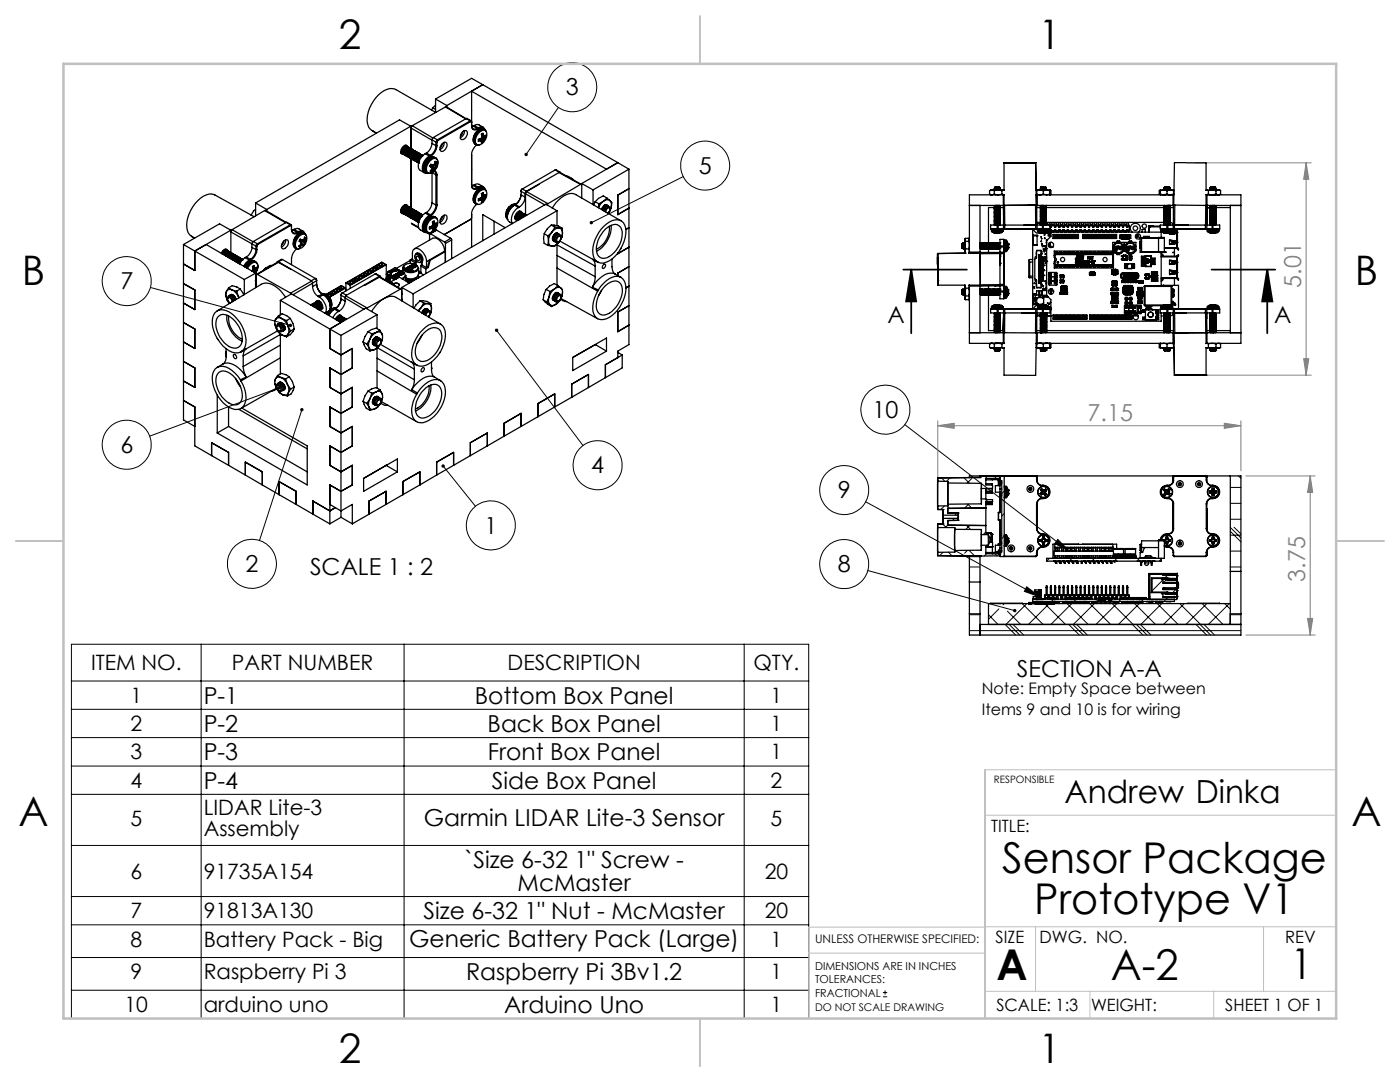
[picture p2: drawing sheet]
<svg xmlns="http://www.w3.org/2000/svg" width="279mm" height="216mm" viewBox="0 0 279 216" stroke-linecap="round" stroke-linejoin="round" font-family="sans-serif">
<defs><g id="words">
<g font-size="8.5">
<text x="200" y="174.2">Sensor Package</text>
<text x="206.4" y="182.3">Prototype V1</text>
<text x="198.9" y="195.5">A</text>
<text x="221.7" y="195.5">A-2</text>
<text x="257.6" y="195.4">1</text>
</g>
<g font-size="8.1">
<text x="67.6" y="9.7">2</text>
<text x="207.3" y="9.7">1</text>
<text x="4.4" y="57">B</text>
<text x="270.4" y="57">B</text>
<text x="3.7" y="164.9">A</text>
<text x="269.7" y="164.9">A</text>
<text x="67.6" y="212.2">2</text>
<text x="207.3" y="212.2">1</text>
</g>
<text font-size="6.3" x="212.4" y="160.3">Andrew Dinka</text>
<g font-size="4.7">
<text x="112.9" y="19">3</text>
<text x="139.5" y="34.7">5</text>
<text x="24" y="57.7">7</text>
<text x="177.1" y="64.4">A</text>
<text x="254.3" y="64.4">A</text>
<text x="174.1" y="83.4">10</text>
<text x="24" y="90.4">6</text>
<text x="118" y="94.5">4</text>
<text x="167.2" y="99.4">9</text>
<text x="96.7" y="106.5">1</text>
<text x="49" y="114.1">2</text>
<text x="61.9" y="114.7">SCALE 1 : 2</text>
<text x="167.2" y="114.2">8</text>
<text x="202.9" y="135.1">SECTION A-A</text>
<text x="40.6" y="140.4">P-1</text>
<text x="94.8" y="140.4">Bottom Box Panel</text>
<text x="40.6" y="146">P-2</text>
<text x="97.3" y="146">Back Box Panel</text>
<text x="40.6" y="151.7">P-3</text>
<text x="97.4" y="151.7">Front Box Panel</text>
<text x="40.6" y="157.3">P-4</text>
<text x="98.2" y="157.3">Side Box Panel</text>
<text x="84.6" y="164.8">Garmin LIDAR Lite-3 Sensor</text>
<text x="92.7" y="173.2">`Size 6-32 1&quot; Screw -</text>
<text x="103.3" y="177.7">McMaster</text>
<text x="84.5" y="183.4">Size 6-32 1&quot; Nut - McMaster</text>
<text x="81.7" y="189">Generic Battery Pack (Large)</text>
<text x="93" y="195.6">Raspberry Pi 3Bv1.2</text>
<text x="100.6" y="202.1">Arduino Uno</text>
</g>
<g font-size="4.7" fill="#808080">
<text x="259.7" y="57.4" transform="rotate(-90 259.7 57.4)">5.01</text>
<text x="217.1" y="83.9">7.15</text>
<text x="260.5" y="116.1" transform="rotate(-90 260.5 116.1)">3.75</text>
</g>
<g font-size="4.2">
<text x="18.2" y="133.7">ITEM NO.</text>
<text x="46.3" y="133.7">PART NUMBER</text>
<text x="101.3" y="133.7">DESCRIPTION</text>
<text x="150.4" y="133.7">QTY.</text>
<text x="26" y="140.2">1</text>
<text x="153.8" y="140.2">1</text>
<text x="26" y="145.9">2</text>
<text x="153.8" y="145.9">1</text>
<text x="26" y="151.5">3</text>
<text x="153.8" y="151.5">1</text>
<text x="26" y="157.2">4</text>
<text x="153.8" y="157.2">2</text>
<text x="26" y="164.7">5</text>
<text x="40.7" y="162.7">LIDAR Lite-3</text>
<text x="40.7" y="166.8">Assembly</text>
<text x="153.8" y="164.7">5</text>
<text x="26" y="175.3">6</text>
<text x="40.7" y="175.3">91735A154</text>
<text x="152.6" y="175.3">20</text>
<text x="26" y="183.2">7</text>
<text x="40.7" y="183.2">91813A130</text>
<text x="152.6" y="183.2">20</text>
<text x="26" y="188.9">8</text>
<text x="40.7" y="188.9">Battery Pack - Big</text>
<text x="153.8" y="188.9">1</text>
<text x="26" y="195.4">9</text>
<text x="40.7" y="195.4">Raspberry Pi 3</text>
<text x="153.8" y="195.4">1</text>
<text x="24.9" y="201.9">10</text>
<text x="40.6" y="201.9">arduino uno</text>
<text x="153.8" y="201.9">1</text>
</g>
<g font-size="3.4">
<text x="197.8" y="166">TITLE:</text>
<text x="198.7" y="188.1">SIZE</text>
<text x="207.5" y="188.1">DWG. NO.</text>
<text x="256.5" y="188.2">REV</text>
<text x="198.8" y="201.7">SCALE: 1:3</text>
<text x="217.7" y="201.8">WEIGHT:</text>
<text x="244.5" y="201.7">SHEET 1 OF 1</text>
</g>
<g font-size="3.2">
<text x="195.9" y="138.4">Note: Empty Space between</text>
<text x="195.9" y="142.6">Items 9 and 10 is for wiring</text>
</g>
<text font-size="2.4" x="162.7" y="188.1">UNLESS OTHERWISE SPECIFIED:</text>
<g font-size="2.2">
<text x="162.7" y="193.6">DIMENSIONS ARE IN INCHES</text>
<text x="162.7" y="196.2">TOLERANCES:</text>
<text x="162.7" y="198.9">FRACTIONAL</text>
</g>
<text font-size="2.1" x="162.7" y="201.7">DO NOT SCALE DRAWING</text>
<text font-size="2" x="198.3" y="156.2">RESPONSIBLE</text>
</g></defs>
<g fill="none" stroke="#000" stroke-width=".2">
<path d="M111.4 21.4l-6.4 9.4M136.3 35.2l-18.3 9.3M30 57.4l28 7.5M55.6 77.4l-25.7 9.6M99.1 65.9l17.2 23M60.3 81.7l-8.5 26.1M88.4 93l6.5 8M180.6 84.7l32.8 25.3M172.8 100.1l34.8 19M173.2 113.8l29.3 8M204.9 117.1l2.7 2-3.2-1.1zM211.1 107.6l2.3 2.4-2.9-1.6z"/>
<path d="M14.3 128.6h147.1v74.6h-147.1zM14.3 135.9h147.1M40.1 128.6v74.6M80.6 128.6v74.6M148.5 128.6v74.6M14.3 141.5h147.1M14.3 147.2h147.1M14.3 152.9h147.1M14.3 158.5h147.1M14.3 168.7h147.1M14.3 178.9h147.1M14.3 184.5h147.1"/>
<path d="M14.3 191.1h147.1M14.3 197.6h147.1M176.2 198.9h.9M176.2 198h.9M176.6 197.6v.9"/>
<circle cx="114.2" cy="17.4" r="4.9"/>
<circle cx="140.7" cy="33" r="4.9"/>
<circle cx="25.3" cy="56.1" r="4.9"/>
<circle cx="25.3" cy="88.7" r="4.9"/>
<circle cx="119.3" cy="92.8" r="4.9"/>
<circle cx="168.5" cy="97.8" r="4.9"/>
<circle cx="176.7" cy="81.7" r="4.9"/>
<circle cx="50.3" cy="112.5" r="4.9"/>
<circle cx="98" cy="104.9" r="4.9"/>
<circle cx="168.5" cy="112.5" r="4.9"/>
</g>
<path d="M180.3 53.8h12.7M181.9 53.8l.9 6.3h-2zM181.9 53.8v12.7M241.8 53.8h12.7M252.9 53.8l1 6.3h-2zM252.9 53.8v12.7" fill="none" stroke="#000" stroke-width=".35"/>
<g fill="none" stroke="#808080" stroke-width=".2">
<path d="M238.5 32.5h23.2M260.7 32.5v42.4M260.7 32.5l.5 3.3h-1zM238.5 74.9h23.2M260.2 71.6h1l-.5 3.3zM187.1 84.9l3.3-.4v1zM187.1 84v13.5M187.1 84.9h60.5M244.3 84.5l3.3 .4-3.3 .6zM247.6 84v9.9M248.6 95h13.9M261.5 95v31.7"/>
<path d="M261.5 95l.5 3.2h-1.1zM248.6 126.7h13.9M260.9 123.4h1.1l-.5 3.3z"/>
</g>
<path d="M266.7 153.6h-70.1v49.6M196.6 162.7h70.1M161.4 190.2h35.2M196.6 185h-35.2v18.2M196.6 197.8h70.1M196.6 184.9h70.1M206.7 184.9v12.9M217.5 197.8v5.4M242.2 197.8v5.4M252.2 184.9v12.9" fill="none" stroke="#c0c0c0" stroke-width=".2"/>
<path d="M139.7 3.2v9.5M3.1 107.9h9.6M266.7 107.9h9.5M139.7 203.2v9.6" fill="none" stroke="#c0c0c0" stroke-width=".25"/>
<path d="M12.7 12.7h254v190.5h-254z" fill="none" stroke="#c0c0c0" stroke-width=".5"/>
<g fill="#000">
<path d="M117.8 44.1l-.1 .5 .3-.2-.3 .2a.34 .34 0 0 0 .5 .1 .34 .34 0 0 0 .1-.5 .34 .34 0 0 0-.5-.1zM98.9 65.6a.34 .34 0 0 0 0 .6 .34 .34 0 0 0 .5-.3 .34 .34 0 0 0-.4-.3l.1 .3zM60 81.5a.34 .34 0 0 0 .1 .5 .34 .34 0 0 0 .5-.1 .34 .34 0 0 0-.2-.5l-.1 .3 .1-.3zM57.7 64.7a.34 .34 0 0 0 .1 .5 .34 .34 0 0 0 .5-.2l-.3-.1 .3 .1a.33 .33 0 0 0-.1-.4 .33 .33 0 0 0-.5 .1zM55.4 77.2a.34 .34 0 0 0 .2 .5 .34 .34 0 0 0 .4-.4l-.4 .1 .4-.1a.33 .33 0 0 0-.6-.1zM104.7 30.6v.3l.1 .2 .2-.3-.2 .3a.35 .35 0 0 0 .5-.1 .35 .35 0 0 0-.1-.4 .35 .35 0 0 0-.5 0zM88.2 92.8a.34 .34 0 0 0 .1 .5 .34 .34 0 0 0 .5-.3 .34 .34 0 0 0-.5-.3l.1 .3zM202.3 121.6a.34 .34 0 0 0 0 .5 .34 .34 0 0 0 .5-.2l-.3-.1 .3 .1a.34 .34 0 0 0-.1-.3 .34 .34 0 0 0-.4 0zM204.9 117.1l2.7 2-3.2-1.1zM211.1 107.6l2.3 2.4-2.9-1.6z"/>
<path d="M252.9 53.8l1 6.3h-2zM181.9 53.8l.9 6.3h-2z"/>
</g>
<g fill="#808080">
<path d="M187.1 84.9l3.3-.4v1zM244.3 84.5l3.3 .4-3.3 .6z"/>
<path d="M260.2 71.6h1l-.5 3.3zM260.7 32.5l.5 3.3h-1z"/>
<path d="M261.5 95l.5 3.2h-1.1zM260.9 123.4h1.1l-.5 3.3z"/>
</g>
<g fill="none" stroke="#000" stroke-width=".25">
<path d="M86.9 19.8l2.3 1.3M86.9 19.8v2.6M94.1 18.2v6.9a.74 .74 0 0 0 .4 .8 .74 .74 0 0 0 .8-.1M94.1 18.2l26.9 15.6 2.3-1.3M96.3 16.9l-7.1 4.2M96.3 16.9l-2.2-1.3-7.2 4.2M96.3 16.9l-2.2 1.3M96.3 16.9l27 15.6M74.3 26.1h.1M80 30.4l.2 .2-.2-.2M80.7 29.2l.4-.1a1.01 1.01 0 0 0-.6 1.7l-.1-.1a1 1 0 0 1 .3-1.5zM80.8 29.6l.4-.3h.2a1.03 1.03 0 0 0-.6 1.6h-.1a.86 .86 0 0 1 .1-1.3z"/>
<path d="M80.9 29l.1 .1M81 29.8l.5-.4 .2 .1a1.01 1.01 0 0 0-.7 1.6 .86 .86 0 0 1 0-1.3zM81.1 29.1l.2 .2M81.3 29.9l.7-.3a1.04 1.04 0 0 0-.7 1.7v-.1a.86 .86 0 0 1 0-1.3zM81.4 29.4l-.1-.3a.94 .94 0 0 0-1.3 .9v.6l.2 .1 .3 .1M81.4 29.3l.2 .2M81.6 31.4h.1M81.7 29.5l.1 .1M82 29.6l.1 .2M82 31.6l.1 10.1M82 33.9h.1M82 25.2l-28.8 16.6"/>
<path d="M82 25.2v4.4M82 25.2l-2.3-1.3-28.7 16.6M82 31.7h.1M82 36.4h.1M82 25.5v4.2M82 31.6v9.7M82 25.5l4.2 2.5M82.1 30h.4a1.02 1.02 0 0 0-.6 1.6l-.1-.1a1 1 0 0 1 .3-1.5zM82.2 29.8a1.02 1.02 0 0 0-.6 1.6M82.2 29.8l.2 .2M82.2 29.8a1 1 0 0 0-.6 1.6M82.3 25.1l-.3 .4"/>
<path d="M82.3 25.1l4.1 2.4M82.3 30.2l.5-.1a1.04 1.04 0 0 0-.6 1.6h-.1a1.02 1.02 0 0 1 .2-1.5zM82.4 31.9h.1M82.5 30l.2 .1M82.7 30.7l.2-.2 .5-.1a1.04 1.04 0 0 0-.7 1.7v-.1a.66 .66 0 0 1-.2-1zM82.8 30.1h.1M82.8 30.1l.1 .1M83 30.9l.4-.3h.2a.99 .99 0 0 0-.6 1.6 .82 .82 0 0 1 0-1.3zM83.1 30.3a1.02 1.02 0 0 0-.7 1.6M83.1 30.3l.1 .1M83.1 30.3a.97 .97 0 0 0-.9 .6 .97 .97 0 0 0 .2 1M83.4 30.4l.1 .2"/>
<path d="M83.5 30.8h.4a.98 .98 0 0 0-.8 .6 .98 .98 0 0 0 .2 1v-.1a1.02 1.02 0 0 1 .2-1.5zM83.5 32.5h.1M83.6 30.6l.2 .1M83.9 30.8l.2 .1M84.2 30.9l.2 .2a1.06 1.06 0 0 0-.8 1.2M84.2 30.9a1.01 1.01 0 0 0-.6 1.7M84.2 30.9a.97 .97 0 0 0-.8 .6 .97 .97 0 0 0 .1 1M84.5 31a1.1 1.1 0 0 0-.9 1.4M84.9 30.7a2.67 2.67 0 0 0-1.3 3.1l1.1 .7M84.9 30.7l.8 .5M85.1 30.6l.8 .4M85.1 30.6l-.2 .1"/>
<path d="M85.7 31.2a2.64 2.64 0 0 0-1.2 3.1l.2 .2h.6l-.2-.1M85.7 31.2l.1 .1M85.8 32.2a1.05 1.05 0 0 1 1.4-.4 1.75 1.75 0 0 1 0 1.5l-.3 .5a1.57 1.57 0 0 1-1.4 .7 1.36 1.36 0 0 1 0-1.9zM85.8 31.3a2.67 2.67 0 0 0-1.2 2.8l.2 .3 .5 .1a1.55 1.55 0 0 1 0-2 1.42 1.42 0 0 1 1.7-1 1.48 1.48 0 0 1 .2 1.8M85.8 33.1l.3 .3M85.9 33.2h.1M85.9 31l.1 .2M85.9 31l-.2 .2M85.9 34l.2 .2M85.9 33.2l.7 .5M86 31.2l-.2 .1M86.1 33.2h.1"/>
<path d="M86.1 33.2h-.2M86.1 33.2l.7 .4M86.1 33.4h.1M86.1 33.4l.2 .1M86.1 33.2h.2M86.1 33.4l.5 .3M86.2 33.8h.1M86.2 33.8l-.3 .3 .2 .1M86.2 33.7l.3 .2M86.2 33.7l.2 .2M86.2 28.6a2.69 2.69 0 0 1-1.1 2M86.2 28.6l.8 .5"/>
<path d="M86.2 27.9l.8 .5M86.2 27.9v.7M86.3 33.5h.1M86.3 33.5l-.1 .3M86.3 33.2l.1-.3 .6 .3M86.3 33.2l.7 .5M86.4 21.5l-.3 .5M86.4 32.9h.1M86.4 32.9h-.1a.28 .28 0 0 0-.4 0 .28 .28 0 0 0 0 .4l.2 .1M86.4 21.5l.5 .3M86.4 33.9l-.3 .3M86.4 33.9h.1"/>
<path d="M86.5 27.4l-.3 .5M86.5 27.4l.8 .5M86.6 32.9h-.2M86.6 32.9l.4 .2M86.6 33.7l-.1 .2M86.6 33.7h.1M86.6 34.1l.3 .4 .1 .4M86.6 32.9l.4 .1M86.7 34l.3 .3 .2 .6M86.7 34a1.29 1.29 0 0 1-1.3 .5M86.7 31.4a1.79 1.79 0 0 0-2 1.7 1.03 1.03 0 0 0 .4 1.3M86.7 32.7h.1"/>
<path d="M86.7 32.7l-.1 .2M86.7 32.7l.3 .1M86.8 33.6l-.2 .1M86.8 33.6h.1M86.8 33.6l.2 .1M86.8 32.3h.3M86.9 21l-.5 .5M87 33.1v.1M87 22.4l-8-4.5a2.63 2.63 0 0 0-2.9 .6 6.8 6.8 0 0 0-2.7 6.4 2.54 2.54 0 0 0 1.7 1.7M87 33v.1M87 32.8v.2M87 32.8h.1"/>
<path d="M87 29.1a2.51 2.51 0 0 1-1.1 1.9M87 31.5a1.06 1.06 0 0 0-1.6 .4 1.84 1.84 0 0 0-.3 2.5M87 33.2h.1M87 29.1h.2M87 28.4h.2M87 28.4v.7M87 34.9v6M87 34.9l-.8-.5v6.1M87 34.9h.2M87 33.2h.2l-.2 .5M87.1 32.3l-.1 .5M87.1 32.3l-.3-.1-.1 .5"/>
<path d="M87.2 29.1a2.92 2.92 0 0 1-1.2 2.1M87.2 28.4v.7M87.2 34.9v6M87.3 27.9l-.3 .5M87.3 27.9l.1 .1M87.4 28l-.2 .4M88.3 28.7l.5-.3h.2a1.25 1.25 0 0 1-.9 1.8 .97 .97 0 0 1 .2-1.5zM88.3 28.7l-.1 .4-.4 .3M88.6 28.4l.1 .1a1.48 1.48 0 0 1-.9 1.3M88.9 21.3h.2l3.9 2.4M88.9 21.3l-6.6 3.8M88.9 21.3l4 2.4"/>
<path d="M89.2 21.1v.2M92.3 26.3l.3-.2h.5a1.14 1.14 0 0 1 0 1.2 1.14 1.14 0 0 1-1.1 .5 1.16 1.16 0 0 1 .3-1.5zM92.3 26.3l-.1 .4-.3 .4M92.7 26.1a1.56 1.56 0 0 1-.8 1.4M93 23.7l.1-.1 .9 .5M93 23.7l.8 .4M93 23.7l-6.5 3.7M93.8 24.1h.2l.1 .2M93.8 24.1l-6.5 3.8M93.8 24.1l.1 .2M93.9 24.3l.2 .1M93.9 24.3l-6.5 3.7"/>
<path d="M94.1 25a.66 .66 0 0 0 .3 .7 .66 .66 0 0 0 .8-.1M94.1 36.8a.66 .66 0 0 0 .3 .8 .66 .66 0 0 0 .8-.1M94.4 25.2l-.2 .1M94.4 37l-.2 .1M94.4 25.2l.8 .4M94.4 37l.8 .5M94.7 25l.6-.2 1.1 .6M94.7 36.9l.6-.2 1.1 .6M94.7 25l.7 .5M94.7 25l-.3 .2M94.7 36.9l.7 .5M94.7 36.9l-.3 .1"/>
<path d="M94.8 28.8l.2 .1M95 28.9l.5 .1M95.2 28.9a2.73 2.73 0 0 0-1.1 2v6a.74 .74 0 0 0 .4 .8 .74 .74 0 0 0 .8-.1M95.2 25.6l.1 .2M95.2 37.5l.1 .1M95.4 25.5a.88 .88 0 0 1 1.4 .4M95.4 37.4a.88 .88 0 0 1 1.4 .3M95.4 25.5l-.2 .1M95.4 25.5l.1 .1M95.4 37.4l-.2 .1M95.4 37.4l.1 .1M95.5 25.6a.75 .75 0 0 1 1.2 .3"/>
<path d="M95.5 37.5a.75 .75 0 0 1 1.2 .2M95.5 25.6l-.2 .2M95.5 37.5l-.2 .1M95.5 27.8l.4 .3M95.5 39.7l.4 .2M95.7 26.4a.79 .79 0 0 1 1-.4 .79 .79 0 0 1 .5 1l-.3 .8a1.95 1.95 0 0 1-1.5 1.1 1.16 1.16 0 0 1-.3-1.8zM95.7 38.2a.79 .79 0 0 1 1-.4 .79 .79 0 0 1 .5 1l-.3 .9a1.95 1.95 0 0 1-1.5 1.1 1.16 1.16 0 0 1-.3-1.9zM95.8 27.7v.2M95.8 39.6v.1M95.9 28.1h.1M95.9 28.1h.2M95.9 39.9h.1"/>
<path d="M95.9 39.9h.2M96.1 27.5l-.2 .2a.37 .37 0 0 0-.4 .1 .37 .37 0 0 0 0 .4l.4-.1M96.1 28.1h.1M96.1 39.4l-.2 .1a.37 .37 0 0 0-.4 .1 .37 .37 0 0 0 0 .5l.4-.2M96.1 39.9h.1M96.1 28.1l-.4-.3 .4 .3M96.1 39.9l-.4-.3 .4 .3M96.1 26.8l.4 .3M96.1 27.5l.5 .3M96.1 38.7l.4 .2M96.1 39.4l.5 .3M96.1 27.5h.1"/>
<path d="M96.1 28.1l.1 .1M96.1 39.3v.1M96.1 39.9l.1 .2M96.1 27l.5 .2M96.1 38.9l.5 .2M96.1 27.1h.2M96.1 28.2l.3 .2M96.1 38.9h.2M96.1 38.8l.5 .3M96.1 39.3l.5 .3M96.2 28.2h.1M96.2 28.2l-.1 .3 .3-.1"/>
<path d="M96.2 39.1l-.1 .2M96.2 39.1l.6 .4M96.5 25.8a1.58 1.58 0 0 0-1.9 1.2 1.24 1.24 0 0 0 .2 1.7M96.5 37.6a1.58 1.58 0 0 0-1.9 1.2 1.24 1.24 0 0 0 .2 1.8M96.5 27.1l.1 .1M96.5 27.1h.1M96.5 27.1v-.1a.22 .22 0 0 0-.1-.3 .22 .22 0 0 0-.3 0 .22 .22 0 0 0 0 .3v.5M96.5 28l-.1 .4M96.5 38.9l.1 .2M96.5 38.9h.1M96.5 38.9v-.1a.22 .22 0 0 0-.3-.3 .22 .22 0 0 0-.1 .4l.1 .2M96.5 39.9l-.1 .3"/>
<path d="M96.5 28h.1M96.5 39.9h.1M96.5 28l-.6-.3 .6 .3M96.5 39.9l-.6-.4 .6 .4M96.6 25.8a1.53 1.53 0 0 0-1.8 1.1 1.37 1.37 0 0 0 0 1.9M96.6 37.6a1.53 1.53 0 0 0-1.8 1.1 1.28 1.28 0 0 0 .2 2M96.6 25.8l.1 .1M96.6 37.6l.1 .1M96.6 27.8l-.1 .2M96.6 27.8h.1M96.6 39.7l-.1 .2M96.6 27.2h.1"/>
<path d="M96.6 39.1h.1M96.6 39.6v.1M96.7 27.2l.3 .1M96.7 39.1l.3 .1M96.7 25.9l.3 .3M96.7 37.7l.3 .3M96.7 25.9a1.51 1.51 0 0 0-1.7 1.1 1.37 1.37 0 0 0 0 1.9M96.7 37.7a1.51 1.51 0 0 0-1.7 1.1 1.37 1.37 0 0 0 0 1.9M96.8 27.6l-.2 .2M96.8 27.2l.2-.2v.3M96.8 27.2h.1M96.8 27.2h-.2"/>
<path d="M96.8 39.5l-.2 .1M96.8 39.1l.2-.3v.4M96.8 39.1h.1M96.8 39.1h-.2M96.8 27.6h.1M96.8 39.4v.1M96.8 27.6l-.6-.4 .6 .4M97 27.3l-.2 .3M97 39.2l-.2 .2M104 38.9a2.69 2.69 0 0 1-1.1 1.9M104 38.8a2.68 2.68 0 0 1-1.8 2.3 2.43 2.43 0 0 0-1 2.4M104 38.9l.8 .4"/>
<path d="M104.2 37.7l-.2 .5 .8 .4M104.2 37.7l-.2 .2v1M104.2 37.7l.9 .5M104.8 39.3a2.51 2.51 0 0 1-1.1 2M104.8 38.6v.7M104.9 38.7v4.2M104.9 38.7l3.8 2.2M105.1 38.2l-.3 .4M105.1 38.2l-.2 .5M105.1 38.2l4.3 2.4M107.6 36.8l-2.5 1.4M110.8 33.9l1 .5"/>
<path d="M110.8 33.9l-6.6 3.8M110.8 33.9l.8 .5M111.6 34.4h.2l.1 .1M111.6 34.4l-6.5 3.8M111.6 34.5l4.3 2.3M111.8 34.4l4.2 2.4M113 35.1l1.2 .6M113.8 35.6l.7 .3M115.9 36.8l.2 .1M115.9 36.8l-6.5 3.8M116.1 36.6l2.3 1.3M116.1 36.6v2.9"/>
<path d="M118.4 37.9v2.9M121.1 39.5l-.7-.4-.9 .5-.7 .7M121.1 39.5l-.7 .6M121.1 39.5l.6 .5M123.3 32.5l2.2 1.3M123.3 32.5l-7.2 4.1M125.5 33.8l-7.1 4.1M125.5 33.8v35l-2.2 1.3v1.3l-2.5 1.4M125.5 37.6l-2.2 1.3v3.9l2.2-1.3M197.5 38.7l.4 .2 .5-.2M197.5 38.7l.2 .2M197.5 38.1v.6"/>
<path d="M197.9 37.9l.5 .2M197.9 37.9h1.3M197.9 37.9l-.4 .2M198.4 37.6l.2 .1M198.4 38.7l.7 .2 .9-.2M198.4 37.9h.1M198.4 37.6h.1M198.4 38.1v.6M198.5 37.4l.1 .1M198.5 37.4h.1M198.6 37.5h.1M198.6 37.7v.1"/>
<path d="M198.6 38.8v.1M199 37.5l-.6 .1M199 37.8l.6-.1-.6 .2M199 37.8l-.6 .1M199 37.9h-.6M199 37.6h-.6M199 37.4l-.4 .1M199 37.4h.1M199 37.5v.1M199 37.8v.1M199.2 37.9l-.8 .2M199.2 37.9l.8 .2"/>
<path d="M199.2 37.9h1M199.4 37.6l-.8 .1M199.4 37.9h-.4M199.4 37.4h-.4M199.4 37.6l.2 .1M199.4 37.9l.2 .1M199.4 37.6l-.9 .3M199.4 37.4l-.9 .2M199.4 37.4l.2 .1-.2 .1M199.4 37.9h-.1M199.4 37.4h.1M199.4 37.6h.1"/>
<path d="M199.5 37.3l-1 .1h.5M199.5 37.3l-.5 .1M199.5 37.3l-.1 .1M199.6 37.5h-.6M199.6 37.5l-.6 .1M199.6 37.9h.1M199.6 37.8l-.2 .1M199.6 37.7v.1M200 38.7l.2 .2M200 38.1v.6M200.2 37.9l-.2 .2M200.2 38.9h.1"/>
<path d="M200.2 37.9l.2 .1zM200.2 38.9h-6.7v11.4M200.2 38.9v2.1M200.3 38.9h.1M200.4 32.5h.1M200.4 32.5v5.5M201.1 32.5h4.9zM201.3 32.5h.1M205.8 32.5h.9h-6.3h.9M205.8 32.5h-4.4M205.8 32.5h.1M206.8 38l-.1-5.5 .1 8.4-6.4 .1v-2.2"/>
<path d="M206.8 38.9h.1M206.8 38.8l.1 .1M206.8 38.8h.1M206.9 38.7l.6 .2 .7-.2M206.9 37.9v.2M206.9 37.9h.6M206.9 38.7v.2M206.9 38.9h.1M206.9 37.9l-.1 .1M206.9 38.1v.6M206.9 38h-.1M207 38.9h27.1"/>
<path d="M207 38.9v2.1M207.5 37.9l-.6 .2M207.5 37.9l.7 .2M207.5 37.9h1.4M207.6 37.7l.2 .2M207.6 37.9h.2zM207.6 37.6h.1M207.6 37.7h.1M207.6 37.6l.1 .1M207.7 37.5l.1 .1M207.7 38.8v.1M207.8 37.8l-.1 .1"/>
<path d="M207.8 37.6h-.1M207.8 37.3l-.1 .2M207.8 37.3h.1M207.8 37.6l-.2 .1M207.8 37.6h-.2M207.8 37.3v.1M207.8 37.6h.1M207.8 37.9h.1M207.8 37.9h-.1M207.8 37.4h-.1M207.9 37.7h-.3M207.9 37.3h-.1"/>
<path d="M207.9 37.3h.2M207.9 37.7h.1M208.1 37.3l-.3 .1M208.1 37.3l-.4 .1M208.1 37.3l.6 .1M208.2 38.7l.7 .2 .6-.2M208.2 38.1v.6M208.6 37.7l.2 .2M208.6 37.5l.2 .1M208.6 37.5h.1M208.6 37.5l-.8 .1M208.6 37.7l-.8 .2"/>
<path d="M208.6 37.7h.1M208.7 37.7h.1M208.7 37.4l.1 .1M208.7 37.4l-.1 .1M208.7 37.8h.1M208.7 37.4l-1 .1M208.8 37.5h-.1M208.8 37.7l-.1 .1M208.8 37.6l-.9 .1M208.8 37.6l-.2 .1M208.8 37.9h-.1M208.8 37.9h-.9"/>
<path d="M208.8 37.7v.1M208.8 37.9h.1M208.8 37.8h-.1M208.9 37.9l-.7 .2M208.9 37.9l.6 .2M208.9 37.9h.6M209.5 38.7v.2M209.5 38.1v.6M209.5 37.9v.2M209.5 37.9v1M209.5 37.9l.2 .1M209.5 38l.2 .1v.6l-.2 .1"/>
<path d="M209.7 38.8l-.2 .1M231.5 38.8h.1M231.5 38.1v.6M231.5 38.7l.1 .1M231.6 38.7l.6 .1M231.6 37.9v.2M231.6 37.9h.6M231.6 38.7v.1M231.6 38.8h.6M231.6 37.9l-.1 .2M231.6 37.9l-.1 .1M231.6 38l-.2 .1v.6l.2 .1"/>
<path d="M232.2 37.9l.7 .2M232.2 37.9h1.3M232.2 38.8h1.3M232.2 37.9l-.6 .2M232.3 38.8h.1M232.3 37.8l.1 .1M232.3 37.5l.1 .1M232.3 37.7l.2 .1M232.3 37.5h.1M232.3 37.7h.1M232.3 37.6v.1M232.3 37.7v.1"/>
<path d="M232.3 37.4l.2 .1M232.3 37.4h.1M232.4 37.7l-.1 .1M232.5 37.5l-.2 .1M232.5 37.8l-.2 .1M232.5 37.5h.1M232.5 37.8h.1M232.5 38.8v.1M232.9 38.7l.6 .1M232.9 38.7l-.7 .1M232.9 38.1v.6M233.2 37.4l-.7 .1"/>
<path d="M233.2 37.4h.1M233.2 37.4h-.9M233.2 37.9h.1M233.3 37.5l-1 .1M233.3 37.8l-1 .1M233.3 37.9h-1M233.3 37.6l-1 .1M233.3 37.5v.1M233.3 37.8v.1M233.3 37.7l.2 .1M233.3 37.4l.2 .1M233.3 37.4h.1"/>
<path d="M233.3 37.9h.1M233.3 37.9h.2M233.3 37.4l-.8 .1M233.3 37.7l-.8 .1M233.3 37.6l-.8 .2M233.3 37.6v.1M233.3 37.4l-.8-.1-.2 .2M233.4 37.3l-.1 .1M233.4 37.9h.1M233.4 37.6h.1M233.4 37.6l-.1 .1M233.5 37.6l-.1 .1"/>
<path d="M233.5 37.8l-.2 .1M233.5 37.5l-.2 .1M233.5 37.6h-.2M233.5 37.5h-.2M233.5 37.8h-.2M233.5 37.5h.1M233.5 37.6h.1M233.5 37.8h.1M233.5 38.8v.1M233.5 37.9l-.6 .2M233.5 37.9l.7 .2M233.5 38.8h.7"/>
<path d="M233.5 37.9h.7M234.1 38.9h.2M234.1 38.9v2.1M234.2 38.7l-.7 .1M234.2 37.9v.2M234.2 37.9l.1 .1h-.1M234.2 38.1v.7M234.3 38.8h-.1M240.7 38.8h.2M240.7 38.9h.2M240.7 38.8v2.2M240.9 38.8h1"/>
<path d="M240.9 37.9l.3 .2M240.9 37.9h1M240.9 37.9l-.2 .1M240.9 37.9l-.2 .1v-5.5h-6.3l-.2 8.4M240.9 38.9h6.7v29.6h-6.7M240.9 38.9v2.1M241.2 38.7l.7 .1M241.2 38.7l-.3 .1M241.2 38.1v.6M241.5 38.8h.1M241.5 37.8l.2 .1M241.5 37.5l.2 .1"/>
<path d="M241.5 37.5h.3M241.5 37.5h.1M241.5 37.7v.1M241.5 38.8v.1M241.7 37.3v.1M241.7 37.6l-.2 .1M241.7 37.4l-.2 .1M241.7 37.9h.1M241.7 37.4h.1M241.7 37.9h-.1M241.7 37.6h.1M241.8 37.5h-.3"/>
<path d="M241.9 37.9l-.7 .2M241.9 37.9l.8 .2M241.9 37.9h1.2M241.9 38.8h1.2M241.9 37.3h-.2M241.9 37.3l-.2 .1M241.9 37.3h.4M242.1 37.7l-.6 .1M242.1 37.7h-.6M242.1 37.7h.1M242.2 38.8l-.1 .1M242.2 37.9h.4"/>
<path d="M242.3 37.3l.3 .1-.8 .1M242.3 37.3l-.8 .2M242.3 37.3l-.6 .1M242.4 38.8v.1M242.5 37.7l.1 .2M242.5 37.5l.1 .1M242.5 37.5l-.8 .1M242.5 37.7l-.8 .2M242.5 37.8l-.8 .1M242.5 37.5h.1M242.5 37.7v.1M242.5 38.8v.1"/>
<path d="M242.6 37.4l-.1 .1M242.6 37.6l-.5 .1M242.7 37.6l-.2 .1M242.7 38.7l-.8 .1M242.7 38.7l.4 .1M242.7 37.6h.1M242.7 38.1v.6M243.1 37.9l-.4 .2M243.1 37.9l.5 .2M243.6 38.7l-.5 .1M243.6 38.1v.6M36.6 48.8l2.3 1.3"/>
<path d="M36.6 56.6l2.3 1.3v3.9l-2.3-1.3M36.6 48.8v35l2.3 1.3M38.9 50.1v3.9l-2.3-1.3M38.9 50.1l9.9 5.7M38.9 50.1l2.2-1.3 9.9 5.7M44.8 49.9l-.5 .7M44.8 49.9h.1M44.8 49.9l.4-.1 .1 .2M44.9 49.7l.1 .1M45 50.1l-.4 .7M45 50.1l.4-.1v-.2a.87 .87 0 0 0-1.2 .8M45 50.1h.1"/>
<path d="M45.1 50.1l-.5 .7M45.1 50.1l.2-.1 .3 .1M45.2 58.2a2.11 2.11 0 0 0 .2 1.7M45.2 58.2l-.2 .6 .4 1.1M45.2 49.8l-.4 .1M45.3 50.2l-.5 .7M45.3 50.2h.1M45.4 59.9l.4 .6zM45.4 50.2l-.5 .8M45.4 50.2l.5 .1M45.4 59.7a.38 .38 0 0 1 .2-.5 .38 .38 0 0 1 .5 .1l.4 .7M45.6 57.4l.7 .5"/>
<path d="M45.6 57.4l.8-.4 .9 .3 .6 .4M45.6 57.4l-.4 .8M45.6 50.4l-.5 .7M45.6 50.4h.1M45.6 50.4l-.4 .7M45.6 50.4l.3-.1 .2 .2M45.7 50.2h-.4M45.9 50.6l-.5 .7M45.9 58.9l-.4 .3v.2M45.9 58.9a1.22 1.22 0 0 1 .9 1M45.9 58.9h.1M45.9 50.6h.1"/>
<path d="M45.9 50.6l.2-.1 .3 .1M45.9 58.9a1.23 1.23 0 0 1 .9 1M45.9 58.9l-.2 .1M46 50.9l.2-.2-.5 .7zM46 58.8a1.01 1.01 0 0 1 1.1 1v-.2a1.24 1.24 0 0 0-.9-.8M46 50.3l-.4 .1M46 58.8h.1M46.1 45.9v4.6M46.1 45.9l-2.3-1.2-7.2 4.1M46.1 45.9l-7.2 4.2M46.2 58.8l-.4 .2M46.2 50.7h.1"/>
<path d="M46.2 50.7h.4l.1 .1M46.2 58.8a1.22 1.22 0 0 1 .9 1M46.2 58.8h.1M46.2 58.8h-.2M46.3 57.9a.76 .76 0 0 0-1.1 .3M46.3 57.9a2.43 2.43 0 0 1 1.3 1.3M46.3 50.5l-.4 .1M46.3 57.9l.9 .2M46.3 45.8l-.2 .5 4.2 2.3M46.3 45.8l4.2 2.4M46.5 50.9l-.5 .7M46.5 50.9h.1"/>
<path d="M46.5 50.9l.2-.1 .3 .1M46.6 50.7h-.4M46.7 51l-.5 .8M46.7 51h.1M46.8 51l-.5 .8M46.8 51l.5 .1M46.8 50.8l-.3 .1M47 51.2l-.4 .5v.2l.5-.7M47 51.2h.1M47.1 51.2l.2-.1 .3 .2M47.1 51h-.4M47.2 58.1l.4 1.1"/>
<path d="M47.3 51.4l-.5 .7M47.3 51.4h.1M47.3 51.4l.3-.1 .2 .1M47.4 51.2h-.4M47.6 51.5l-.3 .2-.2 .5M47.6 51.5h.1M47.6 59.2l.1 .2M47.6 51.5l-.5 .7M47.6 51.5h.4l.1 .1M47.7 51.3l-.4 .1M47.9 51.7l-.5 .5v.2l.3-.5 .2-.2M47.9 51.7h.1"/>
<path d="M47.9 51.7l.2-.1 .3 .2M47.9 57.7l.7 1.1M47.9 57.7l-.7 .4M48 51.5h-.4M48.2 51.9l-.3 .1-.2 .6M48.2 51.9h.1M48.2 51.9l-.5 .7M48.3 51.6l-.4 .1M48.5 51.8l-.3 .1M48.6 51.8l-.4 .1M48.8 55.8v3M48.9 51.4l-.7 .6-.4 .7"/>
<path d="M48.9 51.4l.8 .5M49.1 51.3l.9 .5M49.1 51.3l-.2 .1M49.4 53.6l.1-.2a1.41 1.41 0 0 1 1.7-.9 1.86 1.86 0 0 1-.2 2M49.7 51.9l-.7 .6-.4 .6M49.7 51.9l.1 .1M49.8 52l-.7 .7-.3 .5M50 51.8l.1 .1M50 51.8l-.3 .1M50.1 51.9l-.3 .1M50.2 54h.1M50.3 49.4a2.42 2.42 0 0 1-1.2 1.9"/>
<path d="M50.3 49.4l.8 .4M50.3 48.6l.8 .5M50.3 48.6v.8M50.4 53.2l.4 .2M50.4 53.9l-.2 .1M50.4 53.9l.5 .3M50.4 53.9h.1M50.5 53.7l-.1 .2M50.5 53.6v.1M50.5 53.6l.6 .4M50.6 48.2l-.3 .4M50.6 48.2l.8 .4"/>
<path d="M50.6 53.4l-.2 .1M50.7 43.3l-7.8-4.4a2.87 2.87 0 0 0-3.4 1.1 6.3 6.3 0 0 0-1.9 6.5l.3 .4 .9 .6-.5-.3M50.7 54.4h.1M50.8 52.2a1.31 1.31 0 0 0-1.6 .7l-.3 .4M50.8 54.4h.1M50.8 53.4l.1 .2M50.8 53.4v-.1a.24 .24 0 0 0-.4-.2 .24 .24 0 0 0 0 .4l.1 .1M50.8 53.4h.1M50.9 54.2l-.1 .2M50.9 53.6h.1M50.9 53.6l-.5-.2 .5 .2M50.9 54.2h.1"/>
<path d="M50.9 53.6l.4-.3v.4M50.9 56.1h.2M51 53.6l.3 .1M51 56.7l.1 .1M51 56l.1 .1M51 41.7l-.4 .4-.5 .9M51 54.9l.1 .1M51 55.2l.1 .4M51 56.8l.1 .1M51 56.3l.1 .1M51 56.3h.1M51 40.5l2.2 1.3"/>
<path d="M51 40.5v2.6M51 54.5v2.9M51 54.5l-2.2 1.3M51 55.6h.1M51 52.3a1.18 1.18 0 0 1 .4 1.4M51 55.9h.1M51 52.3a1.53 1.53 0 0 0-1.8 1.2M51 52.3a1.15 1.15 0 0 0-1.6 .5l-.4 .5M51.1 54l-.2 .2M51.1 54h.1M51.1 49.8a2.42 2.42 0 0 1-1.1 2M51.1 55.6h.1"/>
<path d="M51.1 49.8h.2M51.1 49.1h.2M51.1 49.1v.7M51.1 55.6v.3M51.3 49.8a2.61 2.61 0 0 1-1.2 2.1M51.3 49.1v.7M51.3 53.7l-.2 .3M51.4 54.8h-.3v2.6M51.4 48.6l-.3 .5M51.4 54.8l6.6 3.7M51.4 48.6v.2M51.4 48.8l-.1 .3"/>
<path d="M52.8 42h.2l4.1 2.4M52.8 42l-6.5 3.8M52.8 42l4.2 2.4M53.2 41.8v.3M53.4 53.4a.69 .69 0 0 0-.8 .5M54.3 53l-.5 .1-.8 .4M55.6 52.4l-.2-.1-4.2 2.5M55.6 52.2h-.2l-.1 .2M55.6 52.4l-4.2 2.4M55.6 52.4l2.5 1.4M55.6 52.2l6.5 3.8M56 59.9l9.8 5.8"/>
<path d="M56 59.9v2.9M56 59.9l2.2-1.3 9.9 5.7-2.3 1.4M56.4 51.8h-.2l-.8 .4M56.4 51.8l-.8 .4M56.4 51.8l6.5 3.8M56.6 48.1l-.1 .4-.3 .3M56.7 48l.6-.2a1.02 1.02 0 0 1-.4 1.8h-.5a1.11 1.11 0 0 1 .3-1.6zM57 59.3a5.2 5.2 0 0 0-4-2.8l-.9 .2-8.8 5.4M57 47.9a1.42 1.42 0 0 1-.8 1.4M57.1 44.4l1 .4M57.1 44.4l.8 .5M57.1 44.4l-6.5 3.8"/>
<path d="M57.9 44.9h.3v.9a.76 .76 0 0 0 .3 .8 .76 .76 0 0 0 .9-.1M57.9 44.9l-6.5 3.7M57.9 44.9l.1 .1M58 58.5l.1 .2M58 45l.2 .1M58 45l-6.6 3.8M58.2 45.7a.7 .7 0 0 0 .3 .7 .7 .7 0 0 0 .8 0M58.5 45.9l-.3 .1M58.5 45.9l.8 .5M58.7 45.8l.7-.2 1.1 .5M58.7 45.8l.8 .4M58.7 45.8l-.2 .1"/>
<path d="M59.1 49.6l.4 .1M59.3 49.6a2.61 2.61 0 0 0-1.1 2v1.2M59.3 46.4l.1 .1M59.5 46.2a.81 .81 0 0 1 1.4 .4M59.5 46.2l-.2 .2M59.5 46.2l.1 .2M59.6 47.2a.86 .86 0 0 1 .8-.5 .86 .86 0 0 1 .8 .5 2.22 2.22 0 0 1-1.6 2.5 1.02 1.02 0 0 1-.5-1.7zM59.6 46.4a.75 .75 0 0 1 1.2 .2M59.6 46.4l-.2 .1M59.7 49.1l.1 .2M59.9 47.8l.9 .4M59.9 47.7l.4 .2"/>
<path d="M59.9 47.7l-.2 .4 .3 .3M60 48.8l-.4 .3 .2 .2M60 48.8l.2 .2M60 48.4h.1M60 48.4l.1 .2M60 48.4l.6 .4M60 47.8v.1M60 47.9l.1 .1M60.1 48.6l-.1 .2M60.1 48h.1M60.1 48l.7 .4M60.1 48.6l.3 .2"/>
<path d="M60.1 48l.1 .1M60.2 48.1l-.2 .3M60.2 48.1l.7 .4M60.2 49l-.4 .3M60.2 49h.1M60.3 47.9h.1M60.3 47.9l.5 .3M60.4 48.8l-.2 .2M60.4 48.8h.1M60.6 48.8h-.2M60.6 48.8h.1M60.6 46.5a1.95 1.95 0 0 0-1.9 2.9l.2 .1"/>
<path d="M60.6 46.5a2.02 2.02 0 0 0-1.9 2.8l.4 .3a1.94 1.94 0 0 1 .7-2.8 .76 .76 0 0 1 1-.2M60.6 46.5h.1M60.6 47.8l.3 .2M60.6 47.8l-.3 .1M60.6 46.5l.2 .1M60.7 47.4l.3 .1M60.8 46.6l.3 .4M60.8 48.4l.1 .1M60.8 48.2v.2M60.8 48.2h.1M60.8 48.4h.1M60.9 48l-.1 .2"/>
<path d="M60.9 48h.1M60.9 48.5l-.2 .4-.1-.1M61 47.5l-.1 .5M61 47.5l-.2-.2-.2 .5M62.1 56l.3 .5M62.1 56.1l-4.1 2.4M62.4 57.2a2.53 2.53 0 0 0 1.1 1.9M62.4 56.5v.7M62.4 56.5l-3.9 2.3M62.9 55.6l.3 .4-.8 .5M62.9 55.6l.3 .2v.9M62.9 55.6l-.8 .4"/>
<path d="M63.2 56.7a2.69 2.69 0 0 0 1.1 2M63.2 56.6a2.65 2.65 0 0 0 1.8 2.4 2.41 2.41 0 0 1 .9 2.4M63.2 56.7l-.8 .5M63.5 59.1l.2 .2M63.6 59.9l-.1 .1M63.7 59.3a2.67 2.67 0 0 1 1.2 3.1l-.1 .1M64.2 58.6a2.09 2.09 0 0 1 1.7 3M64.3 58.6h.3M64.3 58.7l-.8 .4M64.3 58.7l.2 .1M64.5 58.8a2.61 2.61 0 0 1 1.3 3.1l-.9 .6M64.5 58.8a2.78 2.78 0 0 1 1.4 2.4"/>
<path d="M64.5 58.8l-.8 .5M64.7 58.6a2.16 2.16 0 0 1 1.4 2.7M65.4 58.6l.7 .4-.4 .3M65.4 58.6l-.2 .2M65.4 58.6v.4M65.5 59.1l.3 .1M65.6 59.1l.5 1M66 58.7l.3-.2 .4 .2M66.3 58.1l.7 .4-.7 .4M66.3 58.1l-.7 .4 .7 .4M66.3 58.1v.8M66.9 58.2l.3-.2 .4 .2"/>
<path d="M67.2 57.6l-.7 .4 .7 .4M67.2 57.6l.7 .4-.7 .4M67.2 57.6v.8M67.8 57.7l.3-.2 .4 .2M68.1 59.6a2.51 2.51 0 0 1-1.1 2M68.1 59.5a2.36 2.36 0 0 1-1.6 2.2l-1 1.2M68.1 59.6l.8 .5M68.1 57.1l-.7 .4 .7 .4M68.1 57.1l.7 .4-.7 .4M68.1 57.1v.8M68.3 58.5l-.2 .4 .8 .5M68.3 58.5l-.2 .3v.8"/>
<path d="M68.3 58.5l.8 .4M68.9 59.4v.7M68.9 59.5l3.7 2.2M69 57.5l-3.3 1.8M69 57.5v.6M69 57.5l-.9-.5-3 1.7M69 56.4v1.6M69 56.4l.9 .5M69.1 59.1l4.2 2.4M69.1 58.9l-.2 .5M69.6 56.7l.3-.3 .4 .3M69.9 56.9v.6"/>
<path d="M69.9 56v.8M69.9 56l.7 .4-.7 .4M69.9 56l-.7 .4 .7 .4M70.4 56.1l.4-.2 .4 .2M70.8 55.5l.7 .4-.7 .4M70.8 55.5l-.7 .4 .7 .4M70.8 55.5v.8M71.3 55.6l.4-.2 .4 .2M71.7 55l.7 .4-.7 .4M71.7 55l-.7 .4 .7 .4M71.7 55v.8M72.2 55.1l.4-.2 .4 .2"/>
<path d="M72.6 54.5l.7 .4-.7 .4M72.6 54.5l-.7 .4 .7 .4M72.6 54.5v.8M73.1 54.6l.4-.2 .3 .2M73.5 53.9l.7 .5-.7 .4M73.5 53.9l-.7 .5 .7 .4M73.5 53.9v.9M74 54l.4-.2 .4 .2M74.4 53.4l.7 .4-.7 .5M74.4 53.4l-.7 .4 .7 .5M74.4 53.4v.9M74.9 54.6l1 .5"/>
<path d="M74.9 54.6l-6.6 3.9M74.9 54.6l.8 .5M74.9 53.5l.4-.2 .3 .2M75.3 52.9l-.7 .4 .7 .4M75.3 52.9l.7 .4-.7 .4M75.3 52.9v.8M75.7 55.3h.2l4.2 2.4M75.7 55.1h.2l.1 .3M75.7 55.3l4.2 2.4M75.7 55.3l-2.9 1.6M75.7 55.1l-6.6 3.8M75.8 53l.4-.2 .4 .2"/>
<path d="M76.2 52.4l-.7 .4 .7 .4M76.2 52.4l.7 .4-.7 .4M76.2 52.4v.8M76.9 55.9l.6 .1 .8 .4M77.1 55.5l.6 .4M77.1 52.8l-7.2 4.1M77.1 52.8v3M77.1 52.8l-.9-.5-7.2 4.1M77.2 55.4l.6 .3M77.3 55.3l-.1 .1M77.3 55.2v.1M77.3 54.7l.5 .3"/>
<path d="M77.3 54.7l.1 .4M77.3 55.3l-.2 .1M77.3 54.6l-.2 .2M77.3 55.2l.5 .3M77.4 55.1h.1M77.4 54.3l-.1 .4M77.4 54.3l.6 .3M77.4 55l.4 .2M77.4 55l-.1 .2M77.6 54.2l.5 .3M77.6 54.8l-.2 .2M77.7 56.3a.74 .74 0 0 1 .9 .6"/>
<path d="M77.7 55.9l.1-.1zM77.8 54h.1M77.8 54l-.4 .3M77.8 54l.5 .3M77.8 55.2v.2M77.8 55a1.06 1.06 0 0 0 1 .8M77.8 55v1.1M77.9 55l-.1 .2M78 54.9h.1M78 54.9l.1 .3M78 56.2l1.7-.9 2 1.2M78.1 54h.1"/>
<path d="M78.1 54l.3 .2M78.1 55.2h.1M78.1 55.2l.9 .5M78.1 54h.2M78.3 53.9h.1M78.3 53.9v.1M78.3 54.1h.1M78.3 54h.1M78.3 54h.3M78.3 53.9v.2M78.3 54h.2M78.4 53.8l.2 .1"/>
<path d="M78.4 53.8h.1M78.4 54.1v.1M78.4 54.1h.1M78.4 55.2h.1M78.4 53.9h.1M78.5 55.2h.1M78.5 53.9h.1M78.5 53.8h.1M78.5 53.8v.1M78.5 56.7a.65 .65 0 0 1 .7-.2 .65 .65 0 0 1 .5 .5l-.5 .2M78.6 54h.1M78.6 56.7l.7-.1 .4 .3"/>
<path d="M78.6 53.9h.1M78.6 55h.2l-.4 .2M78.6 55h.4M78.6 55h.1M78.6 53.9v.1M78.7 53.9h.1M78.7 55.3v.1M78.7 54.1h.1M78.7 55.4h.1M78.7 53.9l-.1 .1M78.8 54h.1M78.8 55.2v.2l.2-.2"/>
<path d="M78.8 55.2h.2M78.8 55.2l-.1 .1M78.8 55.2h.1M79 53.9h.1M79 55h.1M79 53.9l-.2 .1M79 53.9v.1M79 55l-.5 .2M79 55.2v.1M79 55.2h.1M79 54.7h.1M79 53.9l.1 .1"/>
<path d="M79 54.7l.1 .1M79 54.7l.2 .1M79 55.4h-.3M79 55.6h.1M79 55.4h.1M79 54.9h.1M79.1 55.1l-.2 .1h.2l-.1 .2M79.1 55.1h.1M79.1 55.3l-.1 .1M79.1 54.9h.1M79.1 54.7l.3-.1zM79.2 55.5l-.1 .1"/>
<path d="M79.2 55.1v.1M79.2 55.1h.1M79.2 55.2h.1M79.2 55.5h.1M79.2 54.8l-.2 .1M79.2 54.9h.1M79.2 54.9h-.1M79.2 55.2v-.1h-.2l-.3 .3M79.2 55h.1M79.3 55.2h-.1M79.3 55h.1M79.3 54.9h.1"/>
<path d="M79.4 55.2h.1M79.4 55.2l-.2 .3M79.4 55.2l-.4 .4M79.6 54.4l.1 .2M79.6 54.6h.1M79.6 54.6l-.6 .1M79.6 54.6l-.3 .2M79.6 54.7l.2 .2-.6 .1M79.6 54.7h.1M79.6 54.7l.3 .2M79.7 54.6h.3M79.7 54.6h.1"/>
<path d="M79.7 53.9l-.3 .1M79.7 53.9v.1M79.7 53.9l-.9-.5-1 .6M79.8 54.3l-.1 .2M79.8 54.3l-.1 .2 .3 .1M79.8 54.3h.1M79.9 54.7h.1M79.9 57.7l.3 .1v2.2M79.9 54.7l.3 .2M79.9 57.7l-6.6 3.8M79.9 54.9l-.6 .1M79.9 54.9h.1"/>
<path d="M80 54.6h.1M80 42.3l.1 .1M80 54.1h.1M80 54.1l-.4-.1a1.23 1.23 0 0 0-1.6 1l.1 .2M80 41.9l.2 .6M80 54.1a.77 .77 0 0 1 .7 1.1l-.5 .4M80 54.1l-1.9 1.1M80.1 54.3h-.3M80.1 54.3l.1 .1M80.1 54.3v.1M80.1 54.4h.1M80.1 54.3h.1"/>
<path d="M80.2 58.5h.1M80.2 58.7h.1M80.2 58.2h.1M80.2 54.8v.1M80.2 54.7h-.2l.2 .1M80.2 54.7h.1M80.2 54.4a.31 .31 0 0 0-.3-.2 .31 .31 0 0 0-.2 .4M80.2 54.4h.1M80.2 59.8h.1M80.2 41.5a.65 .65 0 0 0 .2 1M80.2 57.4l-.3 .2M80.2 59.8v.1"/>
<path d="M80.2 57.4l2.2 1.2M80.2 57.4v2.6M80.2 54.3v.1M80.2 54.8h.1M80.3 54.5h.2v.1M80.3 54.5h.2M80.3 54.5h.1M80.4 55.7l.4-.3 .2-.4v1.1M80.4 54.4v-.9a1.49 1.49 0 0 0 1.9 .9 1.25 1.25 0 0 0 1.2-.9v1.2a1.79 1.79 0 0 1-2.5 .7M80.5 54.5h.1M80.5 54.5v.1l-.6 .1M80.5 53.4h.1"/>
<path d="M80.5 53.4l.1 .3M80.5 54.6l-.3 .1M80.5 54.6h.1M80.6 54.5l-.1 .1M80.6 53.1l-.2 .2v.3M80.6 53.7h.1M80.8 40.9l.3 .1M80.8 41.1l-.2 .2a1.08 1.08 0 0 0-.1 1.4M80.8 41.1h.1M80.8 40.9h.2M80.9 41.1a1.08 1.08 0 0 0-.4 1.6h.2M80.9 41.1l.2-.1 .3 .2-.1-.2a.94 .94 0 0 0-1.3 .8v.4a.43 .43 0 0 0 .6 .4"/>
<path d="M81 55.8l.8 .2h.8M81 53.8h.1M81.1 41.3a1.08 1.08 0 0 0-.3 1.5M81.1 41.3h.1M81.1 41.3l-.2 .2a.82 .82 0 0 0 .1 1.4M81.1 41.3l.5-.1v.1M81.2 53.5h.2l-.4 .3M81.2 53.5h.1M81.2 56.2l.9 .1M81.2 53.9h.1M81.2 41l-.4 .1M81.2 56.2h.1"/>
<path d="M81.3 53.9h.1M81.4 53.8l-.1 .1M81.4 53.8h.1M81.4 41.4l-.2 .2a1.08 1.08 0 0 0-.1 1.4M81.4 41.4v.1M81.4 41.5l-.2 .2a.8 .8 0 0 0 0 1.3M81.4 41.5l.2-.2 .3 .2M81.5 53.5h.1M81.5 53.5h-.3M81.5 53.5l-.5 .3M81.5 53.8l-.1 .1v-.1M81.5 53.8h-.1"/>
<path d="M81.5 53.8h.1M81.5 53.2h.1M81.5 41.2l-.4 .1M81.5 53.2l.2 .1-.1 .1M81.6 53.9h-.3M81.6 53.9h.1M81.6 53.4h.1M81.6 56.4h.2M81.6 53.7h-.2l.2 .1M81.6 53.7h.1M81.6 54.1h.1M81.6 53.8v.1"/>
<path d="M81.6 54.1v.1M81.6 54.2h.1M81.6 53.2h.4zM81.7 41.6l-.2 .2a.93 .93 0 0 0-.1 1.3M81.7 41.6h.1M81.7 53.8h.1M81.7 41.6l-.2 .2a.82 .82 0 0 0 0 1.4M81.7 41.6l.5 .1M81.7 53.7v.1M81.7 54h.1M81.7 53.7h.1M81.7 53.4h.1"/>
<path d="M81.7 53.4h-.1M81.8 53.8l-.2-.2-.4 .2 .1 .1M81.8 53.8h.1M81.8 53.7v.1M81.8 53.4h.1M81.8 41.3l-.4 .1M81.8 53.6h.1M81.9 53.4h.1M81.9 51.9l1 .6M81.9 51.9v.7M81.9 53.4h-.1M81.9 52l-2.8 1.6"/>
<path d="M82 41.7l-.3 .2a.97 .97 0 0 0-.1 1.4M82 41.7v.1M82 53.8h.1M82 41.8l-.2 .2a.78 .78 0 0 0 0 1.3M82 41.8l.2-.1 .3 .1M82 53.8l-.3 .2M82 53.8l-.4 .3M82.1 41.5l-.4 .1M82.1 44.5l1.4 .8M82.1 53.2h.1M82.1 53.2l-.2 .2M82.1 53.2h-.6"/>
<path d="M82.2 53v.1M82.2 53.3l.2 .1-.6 .2M82.2 53.3h.1M82.2 44.7l1.4 .8M82.2 53.3l.3 .1M82.2 53.1h.3M82.2 53.1h.1M82.2 41.9l-.2 .2a.97 .97 0 0 0-.1 1.4M82.2 41.9h.1M82.3 41.9a1.01 1.01 0 0 0-.3 1.6h.1M82.3 41.9l.2-.1 .3 .2M82.3 53.9l-.6 .1"/>
<path d="M82.3 53.9h.1M82.3 51.6l-.4 .3M82.3 53.9l-.7 .3M82.3 52.9l-.1 .1M82.3 52.8h.4M82.3 52.8l-.1 .2 .3 .1M82.3 52.8v.1M82.4 41.7h-.4M82.4 53.4l-.6 .2M82.4 53.4h.1M82.4 53.2h.1M82.4 53.2l.3 .2"/>
<path d="M82.4 58.6v2.7M82.5 53.4h.1M82.5 53.4h-.1M82.5 42.1l-.2 .2a.97 .97 0 0 0-.1 1.3M82.5 42.1h.1M82.5 53.1h.1M82.5 42.1l-.2 .2a.78 .78 0 0 0 .1 1.4M82.5 42.1l.5-.1v.2M82.6 52.6a.77 .77 0 0 1 .7 1.2 2 2 0 0 1-2.7-.1M82.6 52.6h.1M82.6 52.6a1.69 1.69 0 0 0-2.1 .6l.1 .5M82.6 52.6l-2 1.1"/>
<path d="M82.7 52.8l-.4 .1M82.7 52.8v.1M82.7 52.8v.2M82.7 53h.1M82.7 52.8h.1M82.7 41.8l-.5 .1M82.7 53.4h.1M82.7 49.6l3.6-2a2.33 2.33 0 0 1 2.4 2.5M82.7 53.2h-.2l.3 .1M82.7 53.2h-.3M82.7 53.2h.1M82.7 53a.27 .27 0 0 0-.3-.3 .27 .27 0 0 0-.2 .4"/>
<path d="M82.8 52.9l-.1 .1M82.8 53.3h.1M82.8 53.3l-.1 .1M82.8 53h.3l-.1 .2M82.8 53h.1M82.8 42.2l-.2 .2a.86 .86 0 0 0-.1 1.4M82.8 53v.1M82.8 42.2v.1M82.8 53.1h.1M82.8 42.3l-.2 .1a1.02 1.02 0 0 0-.1 1.4h.2M82.8 42.3l.2-.1 .3 .1M82.9 52.5v.5"/>
<path d="M82.9 42l-.4 .1M82.9 50.8a1.02 1.02 0 0 1 1 1.6 1.04 1.04 0 0 1-1-1.6zM83 53l-.2 .1M83 53v.1M83 53l-.3 .2M83 53h.1M83 52.2l-.7-.4v-1.2a.93 .93 0 0 1 .7-1.1 .93 .93 0 0 1 1.1 .5 3.2 3.2 0 0 1 1 2.2M83 53.2h-.3M83 53.2h.1M83 52v1M83 52.4l-.1 .1M83.1 50.6a1.07 1.07 0 0 1 1.1 .4 1.07 1.07 0 0 1 0 1.2"/>
<path d="M83.1 42.4l-.2 .2a.86 .86 0 0 0-.1 1.3M83.1 42.4h.1M83.1 53.1l-.1 .1M83.1 42.4a1.1 1.1 0 0 0-.3 1.6h.1M83.1 42.4l.5 .1M83.1 51.1a.54 .54 0 0 1 .5 .3 .54 .54 0 0 1-.1 .6l-.4-.3-.1-.3zM83.2 42.2h-.4M83.4 42.5a1.1 1.1 0 0 0-.4 1.6M83.4 42.5v.1M83.4 42.6a1.06 1.06 0 0 0-.4 1.5h.2M83.4 42.6l.2-.1 .3 .2M83.4 54.8a1 1 0 0 1-1.2 1.1l-1.2-.2"/>
<path d="M83.5 42.3l-.4 .1M83.5 55.2l.1 .2-.1-.1M83.5 55.4v-.3l-.1 .4M83.5 54l.5 .3M83.5 54.3l.4 .3M83.6 42.7a1.1 1.1 0 0 0-.3 1.6M83.6 42.7l.1 .1M83.7 42.8a1.05 1.05 0 0 0-.4 1.5h.2M83.7 42.8l.2-.1 .3 .1M83.7 42.5h-.3M83.9 42.9a1.05 1.05 0 0 0-.3 1.5M83.9 42.9h.1"/>
<path d="M84 42.9a1.1 1.1 0 0 0-.4 1.5M84 53.1l.3-.2 .8 .5M84 53.1l1 .6M84 54.5l.5 .3M84 53.1v1.4M84 54.5l-.1 .1M84 42.7h-.4M84.1 52.3a1.18 1.18 0 0 0-1-1.7l-.2 .2a.93 .93 0 0 1 1.1 .4 .93 .93 0 0 1-.1 1.2M84.1 52.3v.7M84.2 43l-.4 .5-.2 .6M84.2 43v.1M84.2 43.1l-.4 .5-.1 .4"/>
<path d="M84.2 52.2v.8M84.2 52.2l-.1 .1M84.3 42.8l-.4 .1M84.3 42.8l-.3 .1M84.9 42.5a2.67 2.67 0 0 0-1.3 3.1l1.1 .7M84.9 42.5l.8 .5M85 53.7v.9M85.1 42.4l.8 .5M85.1 42.4l-.2 .1M85.1 52.2v1.2M85.2 46.4l.5 .3M85.3 46.4l.5 .1"/>
<path d="M85.3 53.3l-.2 .1M85.3 53.3l.2 .1M85.5 53.4l-.5 .3M85.6 44.2a1.02 1.02 0 0 1 1.7-.4 2.09 2.09 0 0 1-1.7 2.6 1.22 1.22 0 0 1-.2-1.8zM85.7 43a2.64 2.64 0 0 0-1.2 3.1l.2 .2 .6 .1 .5 .2M85.7 43l.1 .1M85.7 51.9l-.6 .3M85.7 51.9l-.4 1.4M85.7 51.9h.2M85.7 46.7v1.2M85.8 43.1a2.67 2.67 0 0 0-1.2 2.9l.2 .2 .5 .2M85.8 45.3l.3 .3"/>
<path d="M85.9 51.9l-.4 1.5M85.9 46.6l-.2 .1M85.9 46.6l2.8 1.7M85.9 42.9l.1 .1M85.9 42.9l-.2 .1M86 43l-.2 .1M86 45.2v.2M86.1 45.2l.6 .3M86.1 45.6h.1M86.1 45.6h.2M86.2 40.5a2.69 2.69 0 0 1-1.1 1.9M86.2 40.5l.8 .4"/>
<path d="M86.3 46.4h-.1M86.3 45l-.2 .2a.35 .35 0 0 0-.4 .1 .35 .35 0 0 0 0 .4l.4-.1M86.3 45.6h.1M86.3 45.6l-.4-.3 .5 .3M86.3 44.3l.4 .3M86.3 45l.6 .3M86.4 45h-.1M86.4 45.6v.1M86.4 44.5l.5 .2M86.4 45.6l.2 .3M86.4 45l.5 .3M86.4 44.8v.2"/>
<path d="M86.4 45.7h.1M86.4 45.7l-.1 .3 .3-.1M86.4 44.7v.1M86.4 44.7l.6 .4M86.5 44.6h-.1M86.6 46l.1 .1M86.7 45.9l.2 .1M86.7 43.3a1.58 1.58 0 0 0-1.9 1.2 1.24 1.24 0 0 0 .3 1.7M86.7 44.6l.2 .1M86.7 44.6h.1M86.7 44.6v-.2a.23 .23 0 0 0-.3-.3 .25 .25 0 0 0 0 .5v.1M86.7 45.5l-.1 .4"/>
<path d="M86.7 45.5h.1M86.8 43.3a1.48 1.48 0 0 0-1.8 1.1 1.25 1.25 0 0 0 .3 2M86.8 43.3l.2 .1M86.9 44.7h.1M86.9 45.3l-.2 .2M86.9 45.3h.1M86.9 44.7l.3 .1M87 45.1l-.1 .2M87 45.1h.1M87 44.7l.2-.3v.4M87 44.7h.1M87 40.9a2.51 2.51 0 0 1-1.1 2"/>
<path d="M87 40.9h.2M87.1 45.9l-1.3 .7M87.1 45.9l-1.2 .7M87.1 45.9l2.9 1.7M87.2 40.9a2.92 2.92 0 0 1-1.2 2.1M87.2 44.8l-.2 .3M87.3 43.7l-.2-.2a1.14 1.14 0 0 0-1.6 .6 1.69 1.69 0 0 0-.2 2.3M88.3 43.2l.5-.3h.2a1.14 1.14 0 0 1 0 1.2 1.14 1.14 0 0 1-1.1 .6 1.11 1.11 0 0 1 .4-1.5zM88.3 43.2l-.1 .4-.4 .3M88.6 42.9l.1 .1a1.56 1.56 0 0 1-.9 1.4M88.7 46.8l5.2-3zM88.7 48.3l.2 .3"/>
<path d="M88.7 50.1l-3 1.8M88.7 50.1l.2 .1M88.9 50.2l-3 1.7M88.9 50.2v2.1M88.9 48.6v3.7M90 47.6l.1 .3M90 47.6l-1.3 .7M90.1 47.9l-1.2 .7M90.1 47.9v3.7M94.1 43.5l-.2 .3M94.1 42.7v6.6M95 40.7l.5 .1"/>
<path d="M95.2 40.7a2.73 2.73 0 0 0-1.1 2.1M96.1 40l.3 .2M96.2 40.1h.1M96.2 40.1l-.1 .3 .3-.2M98.6 44.1v2.6M100.8 45.4l-4.5-2.6v5.2M101.1 43.5l.3 .3M101.6 41.3l-.6 1M102.6 40.7a2.18 2.18 0 0 0-1.6 2.7M102.7 40.7l.2 .1a2.15 2.15 0 0 0-1.9 2.6l.3 .3M102.7 40.9a2.67 2.67 0 0 0-1.3 3.2l.8 .5M102.7 40.9a2.89 2.89 0 0 0-1.5 2.5"/>
<path d="M102.7 40.9l.8 .5M102.8 43.3v.3l.2 .2-.2-.3M102.9 40.8l.8 .5M102.9 40.8l-.2 .1M103.3 43.9v.1M103.3 44h.1M103.4 43.9h-.1M103.5 41.4a2.59 2.59 0 0 0-1.2 3.2M103.6 42.1l.2 .2M103.7 41.3l-.2 .1M104 42.3a1.03 1.03 0 0 0-.7 1.7M104 42.3l.1 .1-.2-.3a1.25 1.25 0 0 0-1 1.8h.4"/>
<path d="M104 42.3a.99 .99 0 0 0-.9 .6 .99 .99 0 0 0 .2 1M104.2 42.4a1.09 1.09 0 0 0-.8 1.6M104.2 42.4v.1M104.2 42.5a1.07 1.07 0 0 0-.8 1.5M104.2 42.5l.2 .1M104.5 42.6a1.12 1.12 0 0 0-.9 1.2M104.5 42.6l.2 .2M104.5 42.6a1.06 1.06 0 0 0-.9 1.3M104.8 42.8a.88 .88 0 0 0-.9 .8M104.8 42.8l.1 .1M104.8 42.8a.98 .98 0 0 0-.9 .8M105.1 42.9l-.5 .1-.3 .4"/>
<path d="M105.1 42.9v.1M105.1 43l-.2-.1-.5 .5M108.4 59.8l1 .9 .7 .5M108.4 59.8l.7 .5M108.6 46.6l-.1 .8 .1 1.1 .7 .5M108.6 46.6l.7 .5M109 57.7l-.4 1-.2 1.1M109 57.7l.7 .5M109.3 47.1l.2 1M109.3 49l.8 .1M109.4 40.6l-.3 .3M109.5 48.1a.89 .89 0 0 0 .6 1"/>
<path d="M109.5 48.1l-.2 .9M109.6 59.3a1.49 1.49 0 0 0 .1 1.5M109.6 59.3l-.5 1M109.7 58.2l-.1 1.1M110 44.9l-.8 .8-.6 .9M110 44.9a3.8 3.8 0 0 1 2.1 .6M110 44.9l.7 .4M110.2 46.3a2.81 2.81 0 0 0-.7 1.8M110.2 46.3l-.9 .8M110.2 41.5a5.3 5.3 0 0 1 4-2.9l.7 .2 9 5.3M110.2 59.5l.1 .3M110.3 59.8l.2 .1"/>
<path d="M110.4 59.9h.1M110.5 59.9h.1M110.7 57.6a3 3 0 0 0-1.1 1.7M110.7 57.6l-1 .6M110.7 45.3l-.5 1M110.7 59.9l.3 .3M110.7 45.3l.9 .2M110.9 58.5l.4-.1a1.03 1.03 0 0 0-1 1.4M110.9 58.5l-.2 .2a1.08 1.08 0 0 0-.1 1.3M110.9 58.5h.1M111 58.5a1.08 1.08 0 0 0-.3 1.5l.1 .1M111.1 58.4l-.3 .1"/>
<path d="M111.2 42.1l-28.8 16.5M111.2 42.1v2.9M111.2 48.7v8.2M111.2 42.1l-2.3-1.4-28.7 16.7M111.2 48.9l7.6 4.2M111.2 51l7.6 4.2M111.2 53.5l8.1 4.6M111.2 48.3h-.3M111.2 58.7a1.01 1.01 0 0 0-.3 1.5h.1M111.2 46.5a1.01 1.01 0 0 0-.6 1.7 1.01 1.01 0 0 1 .7-1.7l.1 .2M111.2 58.7h.1M111.3 58.7l-.6 .8v.4"/>
<path d="M111.3 58.7l.4-.1 .1 .2M111.3 57l-.7-.4-.9 .5-.7 .6M111.3 57l-.6 .6M111.3 57l.7 .5M111.4 58.5l.1 .1-.3-.2-.2 .1M111.4 46.6l-.2-.1a1.02 1.02 0 0 0-.7 1.6M111.5 46.7a1.04 1.04 0 0 0-.6 1.6M111.5 46.7a1.01 1.01 0 0 0-.6 1.6M111.5 46.7l.2 .1M111.5 48.3a1.82 1.82 0 0 1-1.4 .8M111.5 48.3l-.8 .8h-.6M111.6 45.5a1.74 1.74 0 0 0-1.4 .8"/>
<path d="M111.6 45.5a.89 .89 0 0 1 .7 1M111.6 45.5h.5M111.7 58.6l-.5 .1M111.7 47.1h.2l.1 .3M111.7 47.1l-.4 .3a.54 .54 0 0 0 0 .9l.5-.4 .1-.7M111.7 47.1l.2 .1M111.7 59.9l-.5 .3-.5-.3M111.7 59.9l.2-.2a.47 .47 0 0 0-.1-.7 .64 .64 0 0 0-.6 .4 .64 .64 0 0 0 .2 .7M111.7 59.9l-.3 .2M111.7 48.1l7.6 4.2M111.8 47.9l-.3 .4M111.9 59.7l.4 .3 .8 .2"/>
<path d="M111.9 47.2l.1 .2M111.9 59.5l7.4 4.1M112 57.5a.95 .95 0 0 0-1.3 .1M112 57.5a1.41 1.41 0 0 1 .1 1.5M112 57.5l.3 .3M112 59.3a.37 .37 0 0 0-.3-.5 .37 .37 0 0 0-.4 .3l-.3 .6 .1 .3 .3 .1M112 47.2l-.2-.3a.88 .88 0 0 0-.8 .5 .88 .88 0 0 0 .1 .9l.4-.1M112 47.2v.1M112 47.4h.1M112.1 59a3 3 0 0 1-1 1.6M112.1 59l-.4 1-.6 .6M112.1 45.5l.2 1"/>
<path d="M112.3 46.5a2.81 2.81 0 0 1-.8 1.8M112.3 46.5l-.2 .9-.2 .4M112.3 58.2l-.2 .8M118.2 57.3l1.2 .6M118.8 40.3l-.3 .6M118.8 55.2l-.2 1.1-.4 1M118.8 40.3l.7 .4M118.8 53.1v2.1M119.3 52.3a3.1 3.1 0 0 1-.8-3.8 6.5 6.5 0 0 1 4.2-4.6 1.86 1.86 0 0 1 2.2 2.1 8 8 0 0 1-1 3.7 6.2 6.2 0 0 1-3.5 2.8l-1-.1M119.3 52.3l.1 .1M119.4 52.4l-1.1-.6a1.62 1.62 0 0 1 .5 1.3M119.4 57.9l-.1 .2"/>
<path d="M119.5 40.7l-.1 .7M120.1 57.9l-.6 1M120.4 52.8l.2-.1a.45 .45 0 0 1 .2 .6 .45 .45 0 0 1-.6 .2zM120.4 40.1l-.5 .5-.4 .9M120.4 40.1l-.9 .6M120.7 41l-.5 .9M120.7 41h.1M120.8 41l-.6 .9M120.8 41l.2-.1 .2 .2M120.9 42.3l.3-.7 .4-.1a.54 .54 0 0 1-.1 .9M120.9 45.7a2.04 2.04 0 0 1 3-.4 4.7 4.7 0 0 1-1.3 5.1 2.44 2.44 0 0 1-2.8 1 2.43 2.43 0 0 1-.6-2.8 5.8 5.8 0 0 1 1.7-2.9zM120.9 57a2.19 2.19 0 0 1 2.7-.7 3 3 0 0 1 .1 3.7 4.2 4.2 0 0 1-3.5 2.9 1.86 1.86 0 0 1-1.2-2.4 6.1 6.1 0 0 1 1.9-3.5z"/>
<path d="M120.9 40.9l-.3 .1M121 41.2l-.5 .9 .5-.9M121 41.2h.1M121 41.2l.5-.1 .1 .2M121.1 40.9a.87 .87 0 0 0-1 .9M121.1 40.9l-.4 .1M121.1 41l.1 .1M121.3 42.5l.2-.1zM121.4 41.1l-.4 .1M121.6 45.2a4.7 4.7 0 0 1-2.6 4.5M121.7 40a1.06 1.06 0 0 0-1.3 .1M121.7 40a1.41 1.41 0 0 1 .2 1.5"/>
<path d="M121.7 40l.4 .4-.2 1.1M121.7 41.8a.37 .37 0 0 0-.2-.5 .37 .37 0 0 0-.5 .3l-.2 .6M121.9 41.5l-.5 1.1zM122 45a5.6 5.6 0 0 1-3 5.1M122.1 51.7v1.5a1.67 1.67 0 0 0 .6 1.4M122.7 54.6a2.86 2.86 0 0 0-3 1l-1.5 1.7M122.7 54.6l1.1 .7M123.8 55.3a1.85 1.85 0 0 1 1.1 1.8 6.8 6.8 0 0 1-4.4 6.6 1.86 1.86 0 0 1-2.2-2.1 6.8 6.8 0 0 1 1-3.5M123.8 55.3a3.2 3.2 0 0 0-3.4 1.3l-1 1.3M123.9 55.4h.1M125.5 49.3l-2.2 1.3v-.1M125.5 53.2l-2.2 1.3v.5"/>
<path d="M125.5 45.4l-.6 .4M125.5 57.1l-.6 .3M187.1 51.5v-.9l.1 6.3-.1-.9M187.1 51.5v4.3M187.1 51.3v4.9zM187.1 51.5h.1M187.1 55.8v.2M187.1 56h.1M187.1 56.9h5.4M192 57.8l-.1 .9 .2 .1M192 57.8h.1M192 57.8v.3"/>
<path d="M192 48.6l-.1 .9 .2 .1M192 48.6h.1M192 48.6v.3M192 48.6l.1 .3M192 57.8v.1M192 58.1l.1 .7M192 57.9l.1 .2M192 48.9l.1 .7M192 57.9h.1M192 58.1h.1M192 48.9h.1M192.1 57.9l.1 .8"/>
<path d="M192.1 58.1l.1 .6M192.1 48.6l.1 .9M192.1 48.9l.1 .6M192.1 57.7h.1M192.1 48.5h.1M192.2 57.7l-.1 .2M192.2 58.7l-.1 .1M192.2 48.5l-.1 .1M192.2 49.5l-.1 .1M192.2 57.7v.4M192.2 48.5v.4M192.2 49.5h.1"/>
<path d="M192.2 58.7h.1M192.2 58.7l.1 .2M192.2 57.7l.1 .2M192.2 49.5l.1 .2M192.2 48.5l.2 1M192.2 58.1l.1 .8M192.2 48.9l.1 .8M192.2 58.1h.1M192.2 48.9h.1M192.2 48.9l.1 .8 .1-.2M192.2 58.1l.1 .7M192.3 58.9h.1"/>
<path d="M192.3 57.9h.1M192.3 49.7h.1M192.3 48.6h.1M192.3 57.9l.1 .8M192.3 48.6l.1 .9M192.4 57.7l-.1 .2M192.4 58.7l-.1 .2M192.4 48.5l-.1 .1M192.4 57.7l.1 .4M192.4 48.5l.1 .4M192.4 57.7h.1M192.4 48.5h.1"/>
<path d="M192.4 57.7l.1 .2M192.4 48.5l.1 .1M192.5 58.1v.7M192.5 48.9v.7M192.5 58.1h.1M192.5 48.9h.1M192.5 58.1v.4M192.5 57.7h.1M192.5 58.8h.1M192.5 49.6h.1M192.5 48.9l.2 .8M192.5 48.9v1.2"/>
<path d="M192.5 47.8l.2 .4M192.5 47.8v1.1M192.5 47.8l.2-.2h.6l.2 .2-.2 .4M192.5 50.1l.1 .5M192.5 50.1l.1 .4-5.5 .1M192.5 59.4l.2 .4M192.5 58.3l.2 .8M192.5 58.3v1.1M192.5 57.2l.2 .3M192.5 57.2v1.1M192.6 47.7l-.1 .1M192.6 56.9l-.1 .3"/>
<path d="M192.6 50.5h.1M192.7 48.2l-.2 .7M192.7 49.7l-.2 .4M192.7 59.1l-.2 .3M192.7 57.5l-.2 .8M192.7 49.7h.6M192.7 59.1h.6M192.7 59.8h.6M192.7 57.5h.6M192.7 48.2h.6M193.3 48.2l.2 .7-.2 .8M193.3 49.7l.2 .4-.1 .5"/>
<path d="M193.3 59.1l.2 .3-.2 .4M193.3 57.5l.2 .8-.2 .8M193.4 56.9l.1 .3-.2 .3M193.4 47.7l.1 .1M193.5 58.7l-.1 .1M193.5 49.5l-.1 .1M193.5 50.3v.1M193.5 57v.1M193.5 50.4v.1M193.5 56.9v.1M193.5 50.4l-.1 .1M193.5 59.6l-.2 .2"/>
<path d="M193.5 41h6.7M193.5 57.1v11.4h6.7M193.5 57.7l-.1 .1M193.5 57.1h2.2M193.5 50.3h2.1M195.6 57.7h.1M195.6 48.5h.1M195.6 58.4v.3M195.6 57.7l.1 .4M195.6 49.2v.3M195.6 48.5l.1 .4M195.6 50.4h3.9l.1 .2"/>
<path d="M195.6 50.4v.2M195.6 50.4h.1M195.6 50.4l.1 6.5M195.6 56.9v9.5M195.6 50.3v.1M195.6 41v9.3M195.6 50.4l-2.2 .1M195.6 50.6l.1 6.2M195.6 57.7l.1 .2M195.6 48.5l.3 1M195.6 56.9v.2M195.7 58.1v.8l.2-.2"/>
<path d="M195.7 48.9l.1 .8M195.7 56.8v.3M195.7 56.9l-2.2 .1M195.7 58.1h.1M195.7 48.9h.1M195.7 48.9l.1 .8 .1-.2M195.7 58.1l.1 .7M195.7 57.9l.2 .8M195.7 57.9h.1M195.7 48.6h.1M195.8 57.9l.1 .8M195.8 48.6l.1 .9"/>
<path d="M195.9 57.7l-.1 .2M195.9 48.5l-.1 .1M195.9 57.7v.4M195.9 48.5v.4M195.9 49.5h.1M195.9 58.7h.1M195.9 57.7h.1M195.9 48.5h.1M195.9 57.7l.1 .2M195.9 48.5l.2 1M195.9 58.1l.1 .8M195.9 48.9l.1 .8"/>
<path d="M195.9 58.1h.1M195.9 48.9h.1M195.9 48.9l.1 .8 .1-.2M195.9 58.1l.1 .7M196 58.9h.1M196 57.9h.1M196 49.7h.1M196 48.6h.1M196 57.9l.1 .8M196 48.6l.1 .9M196.1 57.7l-.1 .2M196.1 58.7l-.1 .2"/>
<path d="M196.1 48.5l-.1 .1M196.1 57.7l.1 .4M196.1 48.5l.1 .4M196.1 49.5h.1M196.1 58.7h.1M196.1 57.7h.1M196.1 48.5h.1M196.1 57.7l.2 .2M196.1 48.5l.3 1M196.2 58.1l.1 .8 .1-.2M196.2 48.9l.1 .8M196.2 58.1h.1"/>
<path d="M196.2 48.9h.1M196.2 48.9l.1 .8 .1-.2M196.2 58.1l.1 .7M196.3 57.9l.1 .8M196.3 57.9h.1M196.3 48.6h.1M196.3 48.6l.1 .9M196.4 57.7l-.1 .2M196.4 48.5l-.1 .1M196.4 57.7v.4M196.4 48.5v.4M196.4 57.7h.1"/>
<path d="M196.4 48.5h.1M196.4 57.7l.1 .2M196.4 48.5l.2 1M196.4 58.1l.1 .8M196.4 57.7l.1 .4M196.4 48.9l.1 .8M196.4 48.5l.1 .4M196.4 58.1h.1M196.4 48.9h.1M196.5 48.9v.8l.1-.2M196.5 58.1l.1 .7M196.5 58.9h.1"/>
<path d="M196.5 57.9h.1M196.5 49.7h.1M196.5 48.6h.1M196.5 57.9l.1 .8M196.5 48.6l.1 .9M196.6 57.7l-.1 .2M196.6 58.7v.2M196.6 48.5l-.1 .1M196.6 57.7l.1 .4M196.6 48.5l.1 .4M196.6 57.7h.1M196.6 48.5h.1"/>
<path d="M196.7 57.7l.1 .2M196.7 48.5l.2 1M196.7 57.7v.4M196.7 48.5v.4M196.7 58.1l.1 .8 .1-.2M196.7 48.9l.1 .8M196.7 58.1h.1M196.7 48.9h.1M196.7 48.9l.1 .8 .1-.2M196.7 58.1l.1 .7M196.8 57.9l.1 .8M196.8 57.9h.1"/>
<path d="M196.8 48.6h.1M196.8 48.6l.1 .9M196.9 57.7l-.1 .2M196.9 48.5l-.1 .1M196.9 57.7l.1 .4M196.9 48.5l.1 .4M196.9 57.7h.1M196.9 48.5h.1M197 57.7l.1 .2M197 48.5l.2 1M197 58.1l.1 .8M197 57.7v.4"/>
<path d="M197 48.9l.1 .8M197 48.5v.4M197 58.1h.1M197 48.9h.1M197 48.9l.1 .8 .1-.2M197 58.1l.1 .7M197.1 58.9h.1M197.1 57.9h.1M197.1 49.7h.1M197.1 48.6h.1M197.1 57.9l.1 .8M197.1 48.6l.1 .9"/>
<path d="M197.2 57.7l-.1 .2M197.2 58.7l-.1 .2M197.2 48.5l-.1 .1M197.2 57.7v.4M197.2 48.5v.4M197.2 57.7h.1M197.2 48.5h.1M197.2 57.7l.1 .2M197.2 48.5l.2 1M197.2 57.7l.1 .4M197.2 48.5l.1 .4M197.2 58.1l.1 .8"/>
<path d="M197.2 48.9l.1 .8M197.2 58.1h.1M197.2 48.9h.1M197.3 48.9v.8l.1-.2M197.3 58.1v.7M197.3 58.8v7.2h1.2M197.3 49.6v.8M197.3 57v.8M197.3 57.9l.1 .8M197.3 58.9h.1M197.3 57.9h.1M197.3 49.7h.1"/>
<path d="M197.3 48.6h.1M197.3 48.6l.1 .9M197.4 57.7l-.1 .2M197.4 58.7l-.1 .2M197.4 48.5l-.1 .1M197.4 57.7l.1 .4M197.4 48.5l.1 .4M197.4 57.7h.1M197.4 48.5h.1M197.5 57.7l.1 .2M197.5 48.5l.2 1M197.5 58.1l.1 .8"/>
<path d="M197.5 57.7v.4M197.5 48.9l.1 .8M197.5 48.5v.4M197.5 58.1h.1M197.5 48.9h.1M197.5 48.9l.1 .8 .1-.2M197.5 58.1l.1 .7M197.6 58.9h.1M197.6 57.9h.1M197.6 49.7h.1M197.6 48.6h.1M197.6 57.9l.1 .8"/>
<path d="M197.6 48.6l.1 .9M197.7 57.7l-.1 .2M197.7 58.7l-.1 .2M197.7 48.5l-.1 .1M197.7 57.7l.1 .4M197.7 48.5l.1 .4M197.7 45.7h2.6M197.7 45.7l1.3 .1M197.7 57.7h.1M197.7 48.5h.1M197.7 57.7l.1 .2M197.7 48.5l.3 1"/>
<path d="M197.8 58.1v.8l.2-.2M197.8 48.9l.1 .8M197.8 58.1h.1M197.8 48.9h.1M197.8 48.9l.1 .8 .1-.2M197.8 58.1l.1 .7M197.8 57.9l.2 .8M197.8 57.9h.1M197.8 48.6h.1M197.9 46.1v.1M197.9 57.9l.1 .8M197.9 48.6l.1 .9"/>
<path d="M197.9 46.1h2.3M197.9 45.9h2.3M197.9 45.9v.2M197.9 46.2l.4 .2M197.9 46.2h2.2M198 57.7l-.1 .2M198 48.5l-.1 .1M198 57.7v.4M198 48.5v.4M198 57.7h.1M198 48.5h.1M198 45.8l-.1 .1"/>
<path d="M198 57.7l.1 .2M198 48.5l.2 1M198 58.1l.1 .8M198 48.9l.1 .8M198 58.1h.1M198 48.9h.1M198 48.9l.1 .8 .1-.2M198 58.1l.2 .7M198.1 58.9h.1M198.1 57.9h.1M198.1 49.7h.1M198.1 48.6h.1"/>
<path d="M198.1 57.9l.1 .8M198.1 48.6l.1 .9M198.2 57.7l-.1 .2M198.2 58.7v.2M198.2 48.5l-.1 .1M198.2 57.7l.1 .4M198.2 48.5l.1 .4M198.2 57.7h.1M198.2 48.5h.1M198.3 57.7l.1 .2M198.3 48.5l.2 1M198.3 46.4h.1"/>
<path d="M198.3 57.7v.4M198.3 48.5v.4M198.3 58.1l.1 .8 .1-.2M198.3 46.4l.3 .1M198.3 48.9l.1 .8M198.3 58.1h.1M198.3 48.9h.1M198.3 48.9l.1 .8 .1-.2M198.3 58.1l.1 .7M198.4 57.9l.1 .8M198.4 57.9h.1M198.4 48.6h.1"/>
<path d="M198.4 48.6l.1 .9M198.4 41.1l.2 .1M198.4 41.3l.2 .2M198.4 41.6l.2 .1M198.4 41.9l.2 .1M198.4 42.2h.2M198.4 42.4l.2 .1M198.4 42.7l.2 .1M198.4 42.9l.2 .1M198.4 43.2l.2 .1M198.4 43.5l.2 .1M198.4 43.7l.2 .1"/>
<path d="M198.4 44l.2 .1M198.4 44.3h.2M198.4 44.5l.2 .1M198.4 44.8l.2 .1M198.4 41.6h.1M198.4 41.8v.1M198.4 44.2v.1M198.4 44.5h.1M198.5 57.7l-.1 .2M198.5 48.5l-.1 .1M198.5 57.7v.4M198.5 48.5v.4"/>
<path d="M198.5 57h.1M198.5 49.5h.1M198.5 58.7h.1M198.5 57.7h.1M198.5 48.5h.1M198.5 57h1.8M198.5 57.7l.1 .2M198.5 48.5l.3 1M198.5 58.1l.1 .8M198.5 57.7l.1 .4M198.5 48.9l.1 .8M198.5 48.5l.1 .4"/>
<path d="M198.5 58.1h.1M198.5 48.9h.1M198.5 41.4h-1.2v7.2M198.6 41h-.1M198.6 48.9v.8l.2-.2M198.6 58.1l.1 .7M198.6 46.5l.2 .1M198.6 46.5h.1M198.6 41.2h.1M198.6 41.5h.1M198.6 41.7h.1M198.6 42h.1"/>
<path d="M198.6 42.2v.1M198.6 42.5h.1M198.6 42.8h.1M198.6 43v.1M198.6 43.3h.1M198.6 43.6h.1M198.6 43.8v.1M198.6 44.1h.1M198.6 44.3v.1M198.6 44.6v.1M198.6 58.9h.1M198.6 57.9h.1"/>
<path d="M198.6 49.7h.1M198.6 48.6h.1M198.6 57.9l.2 .8M198.6 48.6l.2 .9M198.8 57.7l-.2 .2M198.8 58.7l-.1 .2M198.8 48.5l-.2 .1M198.8 46.6h.1M198.8 57.7v.4M198.8 48.5v.4M198.8 49.5h.1M198.8 58.7h.1"/>
<path d="M198.8 57.7h.1M198.8 48.5h.1M198.8 57.7l.1 .2M198.8 48.5l.2 1M198.8 57.7l.1 .4M198.8 48.5l.1 .4M198.8 58.1l.1 .8 .1-.2M198.8 48.9l.1 .8M198.8 58.1h.1M198.8 48.9h.1M198.9 48.9v.8l.1-.2M198.9 58.1v.7"/>
<path d="M198.9 57.9l.1 .8M198.9 57.9h.1M198.9 48.6h.1M198.9 48.6l.1 .9M199 41l-.6 .1M199 41.2l-.6 .1M199 41.5l-.6 .1M199 41.8l.6-.1-.6 .1M199 41.8h-.6M199 42.1l-.6 .1M199 42.3l-.6 .1M199 42.6l-.6 .1"/>
<path d="M199 42.8l-.6 .1M199 43.1l.6-.1-.6 .1M199 43.1l-.6 .1M199 43.4l.6-.1-.6 .1M199 43.4l-.6 .1M199 43.6l-.6 .1M199 43.9l-.6 .1M199 44.2h-.6M199 44.4l.6-.1-.6 .2M199 44.4l-.6 .1M199 44.7l-.6 .1M199 44.5h-.6"/>
<path d="M199 44.2l-.6 .1M199 43.7h-.6M199 42.9h-.6M199 41.8l-.6 .1M199 41.6h-.6M199 41.3h-.6M199 44.9h-1.3v.8M199 44.9h.2M199 41h.1M199 41.2v.1M199 41.5v.1M199 41.8h.1"/>
<path d="M199 42.1h.1M199 42.3h.1M199 42.6h.1M199 42.8v.1M199 43.1h.1M199 43.4h.1M199 43.6v.1M199 43.9h.1M199 44.2h.1M199 44.4v.1M199 44.7h.1M199 44.9v.9"/>
<path d="M199 45.8h.2M199 57.7l-.1 .2M199 48.5l-.1 .1M199 57.7l.1 .4M199 48.5l.1 .4M199 57.7h.1M199 48.5h.1M199.1 57.7l.1 .2M199.1 48.5l.2 1M199.1 58.1l.1 .8M199.1 57.7v.4M199.1 48.9l.1 .8"/>
<path d="M199.1 48.5v.4M199.1 58.1h.1M199.1 48.9h.1M199.1 48.9l.1 .8 .1-.2M199.1 58.1l.1 .7M199.2 58.9h.1M199.2 57.9h.1M199.2 49.7h.1M199.2 48.6h.1M199.2 46.5v.1M199.2 46.5h.1M199.2 46.5v-.1h-.3l-.1 .2"/>
<path d="M199.2 57.9l.1 .8M199.2 48.6l.1 .9M199.2 44.9h1.3M199.2 45.8h1.1M199.2 44.9v.9M199.2 46.6h.1M199.3 57.7l-.1 .2M199.3 58.7l-.1 .2M199.3 48.5l-.1 .1M199.3 57.7l.1 .4M199.3 48.5l.1 .4M199.3 57.7h.1"/>
<path d="M199.3 48.5h.1M199.3 57.7l.1 .2M199.3 48.5l.3 1M199.4 58.1v.8l.2-.2M199.4 48.9l.1 .8M199.4 58.1h.1M199.4 48.9h.1M199.4 48.9l.1 .8 .1-.2M199.4 41.1l-.8 .1M199.4 41.3l-.8 .2M199.4 41.6l-.8 .1M199.4 41.8l-.8 .2"/>
<path d="M199.4 42.1l-.8 .1M199.4 42.4l-.8 .1M199.4 42.7l-.8 .1M199.4 42.9l-.8 .1M199.4 43.2l-.8 .1M199.4 43.4l-.8 .2M199.4 43.7l-.8 .1M199.4 44l-.8 .1M199.4 44.2l-.8 .1M199.4 44.5l-.8 .1M199.4 44.8l-.8 .1M199.4 58.1l.1 .7"/>
<path d="M199.4 41.1l.2 .1-.2 .1M199.4 41.3l.2 .2-.2 .1M199.4 41.6l.2 .1M199.4 41.9l.2 .1-.2 .1M199.4 42.1l.2 .1-.2 .2M199.4 42.4l.2 .1-.2 .2M199.4 42.7l.2 .1-.2 .1M199.4 42.9l.2 .1M199.4 43.2l.2 .1M199.4 43.5l.2 .1-.2 .1M199.4 43.7l.2 .1-.2 .2M199.4 44l.2 .1-.2 .1"/>
<path d="M199.4 44.2l.2 .1M199.4 44.5l.2 .1-.2 .2M199.4 44.8l.2 .1M199.4 41.1l-.9 .2M199.4 41.3l-.9 .3M199.4 41.6l-.9 .2M199.4 41.9l-.9 .2M199.4 42.1l-.9 .3M199.4 42.4l-.9 .2M199.4 42.7l-.9 .2M199.4 42.9l-.9 .2M199.4 43.2l-.9 .2"/>
<path d="M199.4 43.5l-.9 .2M199.4 43.7l-.9 .3M199.4 44l-.9 .2M199.4 44.3l-.9 .2M199.4 44.5l-.9 .2M199.4 57.9l.2 .8M199.4 41.6h.1M199.4 41.8v.1M199.4 44.2v.1M199.4 44.5h.1M199.4 57.9h.1M199.4 48.6h.1"/>
<path d="M199.5 41h-.5M199.5 57.9l.1 .7M199.5 48.6l.1 .8M199.5 41l-.1 .1M199.6 57.7l-.1 .2M199.6 58.7h.1M199.6 57.7h.1M199.6 48.5l-.1 .1M199.6 49.5h.1M199.6 48.5h.1M199.6 41.2h-.6M199.6 41.5h-.6"/>
<path d="M199.6 42l-.6 .1M199.6 42.2l-.6 .1M199.6 42.5l-.6 .1M199.6 42.8h-.6M199.6 43.6h-.6M199.6 43.8l-.6 .1M199.6 44.1l-.6 .1M199.6 44.6l-.6 .1M199.6 44.9h-.1M199.6 44.7h-.6M199.6 43.9h-.6M199.6 43.6l-.6 .1"/>
<path d="M199.6 42.8l-.6 .1M199.6 42.3h-.6M199.6 41.5l-.6 .1M199.6 41.2l-.6 .1M199.6 50.3v.3M199.6 56.8v.2M199.6 52.6h.1M199.6 52.5h.1M199.6 50.8h.1M199.6 49.3v1M199.6 57v1.1M199.6 58.3v1.3h.7"/>
<path d="M199.6 51.1h.1M199.6 58.1h.8M199.6 58.3h.8M199.6 50.3h.7M199.6 49.3h.8M199.6 41.4h.6M199.6 50.6h-4M199.6 49.1v.2M199.6 50.6v6.2M199.6 58.1v.2M199.6 57l-3.9 .1M199.6 50.6h.8"/>
<path d="M199.6 56.8h.8M199.6 49.1h.8M199.6 56.8h-3.9M199.6 41.7l-.2 .1M199.6 43.1l-.2 .1M199.6 43.3l-.2 .2M199.6 44.4l-.2 .1M199.6 41.7h.1M199.6 43v.1M199.6 43.3h.1M199.6 44.3v.1M199.7 46.4h.1"/>
<path d="M199.7 46.4l-.5 .2M200 45.8l.2 .1M200.1 46.2l-.4 .2M200.2 46.1l-.1 .1M200.2 45.9v.2M200.2 41h.3M200.2 41h.1M200.2 41l.1 3.9M200.3 45.7h6.7M200.3 43.9h.1M200.3 43.9v1.8M200.3 45.7v.1"/>
<path d="M200.3 50.3v6.7M200.3 47.8v2.5M200.3 57v2.6M200.3 47.8h-.7v1.3M200.3 47.8l.1 1.3M200.3 45.8h.2M200.3 50.3l.1 .1M200.4 58.7h.1M200.4 57.7h.1M200.4 49.5h.1M200.4 48.5h.1M200.4 59.3l.2 .1"/>
<path d="M200.4 50.1l.2 .1M200.4 50.4v.2M200.4 56.8v.1M200.4 49.3v1.1M200.4 56.9v1.2M200.4 58.3l-.1 1.3M200.4 56.9l-.1 .1M200.4 49.1v.2M200.4 50.6v6.2M200.4 58.1v.2M200.5 41v3.9M200.5 44.9h6.2"/>
<path d="M200.5 45.8h6.2M200.5 44.9v.9M200.6 57.2l-.2 .1M200.6 47.9l-.2 .2M200.6 57.2v2.2M200.6 47.9v2.3M200.6 59.4h.2M200.6 57.2h.2M200.6 50.2h.2M200.6 47.9h.2M200.8 57.2h.1M200.8 47.9l.1 .1"/>
<path d="M200.8 57.2v2.2M200.8 47.9v2.3M200.9 59.4h-.1M200.9 57.2l.3 .6M200.9 50.2h-.1M200.9 48l.3 .6M200.9 57.2v2.2M200.9 48v2.2M201.1 58.1l.1 .2M201.1 48.9l.1 .2M201.1 58.1h.1M201.1 58.2h.1"/>
<path d="M201.1 48.9h.1M201.1 48.8l.1 .1M201.2 58.7h.1M201.2 58.7l-.3 .7M201.2 49.5l-.3 .7M201.2 58v.1M201.2 57.9h.1M201.2 57.9v.1M201.2 58l-.1-.1v.2M201.2 58.3h.1M201.2 58.3v.3M201.2 58.6h.1"/>
<path d="M201.2 58.6l-.1 .4 .1-.3M201.2 48.6h.1M201.2 48.6v.2M201.2 48.8h.1M201.2 48.8l-.1-.2v.3M201.2 49.1h.1M201.2 49.1v.1M201.2 49.4l-.1 .4 .1-.3M201.2 49.5h.1M201.2 58h-.1h.1M201.2 58h.1M201.2 48.8h-.1h.1"/>
<path d="M201.2 49.4h.1M201.2 58.2v.1M201.2 58.6v.1M201.2 49v.1M201.2 48.9v.1M201.2 49.2h.1M201.2 49.2v.2M201.2 49.4v.1M201.2 58.1v.1M204.7 44.9h.1M204.8 44.9h.1M206.1 51.8l-.8 .1v3.4l.8 .1"/>
<path d="M206.1 52.3h-.6v2.8h.6M206.1 45.8v15.8M206.2 44.9h.1M206.2 46.9h.8v2.1h-.8zM206.2 47.1h.8M206.2 48.8h.8M206.3 45.8a1.02 1.02 0 0 0 1.3 .7M206.3 59.4h.3M206.3 58.6h.3v1h-.3zM206.3 58.8h.3M206.3 59.8h.3v1h-.3zM206.3 57.2h.1"/>
<path d="M206.5 44.9h.1M206.6 56h.1M206.6 56.1h.1M206.6 51.3h.1M206.6 51.4h.1M206.7 40.9h.2M206.7 56.1h.1M206.7 56h.1M206.7 51.3h.1M206.7 51.4h.1M206.7 51.3v.1M206.7 56v.1"/>
<path d="M206.7 40.9l-6.2 .1M206.7 40.9v4M206.7 44.9h.3M206.7 45.8h.2M206.7 44.9v.9M206.8 50.5v.2M206.8 56.7v.2M206.8 45.8l.3 .2M206.8 57.1h.1M206.8 56.7h.1M206.8 50.7h.1M206.8 50.5h.1"/>
<path d="M206.8 50.2h.1M206.8 56.9h.1M206.9 45.8h1.1M206.9 58h.4v.9h-.4zM206.9 57.4h.9M206.9 50h.9M206.9 50l-.1 1.5-.3 .2v4l.4 .2v1.5M206.9 44.6h.7M206.9 40.9h.1M206.9 40.9v4h-.2M206.9 41h.1M206.9 59.4h1.4v1.3h-1.4z"/>
<path d="M206.9 44.4h.7M206.9 41.4h.7M207 45.7h2.5M207 44.9h1M207 44.9v.8M207 45.7l-.1 .1M207 47l.1 .1zM207 41h27.1M207.1 46.1l.1 .1M207.1 46.1h2.3M207.1 45.9h2.3M207.1 45.9v.2"/>
<path d="M207.2 46.2l.7 .4M207.2 46.2h2.1M207.2 45.8l-.1 .1M207.2 59.4l-.3 .3M207.3 50.9h.5h-.4M207.3 50.9v5.6M207.3 50.9h.1M207.4 59.1v.1zM207.4 56.4l.4 .1h-.5M207.4 50.9v5.5M207.4 56.4l-.1 .1M207.4 52h.1"/>
<path d="M207.4 52.1h.1M207.4 52.3h.1M207.4 52.4h.1M207.4 52.6h.1M207.4 52.7h.1M207.4 53h.1M207.4 53.1h.1M207.4 53.3h.1M207.4 53.4h.1M207.4 53.7h.1M207.4 54h.1M207.4 54.3h.1"/>
<path d="M207.4 54.4h.1M207.4 54.6h.1M207.4 54.7h.1M207.4 55.3h.1M207.4 55.4h.1M207.4 55h.1M207.4 55.1h.1M207.4 56h.1M207.4 56.1h.1M207.4 55.6h.1M207.4 55.7h.1M207.4 51.3h.1"/>
<path d="M207.4 51.4h.1M207.4 51.6h.1M207.4 51.7h.1M207.4 51.3v.1M207.4 51.6v.1M207.4 52v.1M207.4 52.3v.1M207.4 52.6v.1M207.4 53v.1M207.4 53.3v.1M207.4 54.3v.1M207.4 54.6v.1"/>
<path d="M207.4 55v.1M207.4 55.3v.1M207.4 55.6v.1M207.4 56v.1M207.5 50.9l.3 .1M207.5 56h.1M207.5 52.6h.1M207.5 53.3h.1M207.5 51.6h.1M207.5 55.3h.1M207.5 55.6h.1M207.5 54.6h.1"/>
<path d="M207.5 55h.1M207.5 51.3h.1M207.5 54.3h.1M207.5 52.3h.1M207.5 51.7h.1M207.5 52h.1M207.5 51.4h.1M207.5 53h.1M207.5 53.7h.1M207.5 54h.1M207.5 58h.4v.9h-.4zM207.5 52.1h.1"/>
<path d="M207.5 52.4h.1M207.5 52.7h.1M207.5 53.1h.1M207.5 53.4h.1M207.5 54.4h.1M207.5 54.7h.1M207.5 55.4h.1M207.5 55.1h.1M207.5 56.1h.1M207.5 55.7h.1M207.6 52h.1M207.6 52.1h.1"/>
<path d="M207.6 52.4h.1M207.6 52.3h.1M207.6 52.6h.1M207.6 52.7h.1M207.6 53.1h.1M207.6 53h.1M207.6 53.3h.1M207.6 53.4h.1M207.6 53.7h.1M207.6 54h.1M207.6 54.4h.1M207.6 54.3h.1"/>
<path d="M207.6 54.6h.1M207.6 54.7h.1M207.6 55.4h.1M207.6 55.3h.1M207.6 55h.1M207.6 55.1h.1M207.6 56h.1M207.6 56.1h.1M207.6 55.7h.1M207.6 55.6h.1M207.6 51.3h.1M207.6 51.4h.1"/>
<path d="M207.6 51.6h.1M207.6 51.7h.1M207.6 51v5.4M207.6 51h.1M207.6 56.4h.1M207.6 41.2l.2 .1M207.6 41.5l.2 .1M207.6 41.7l.2 .1M207.6 42l.2 .1M207.6 42.3h.2M207.6 42.5l.2 .1M207.6 42.8l.2 .1"/>
<path d="M207.6 43l.2 .1M207.6 43.3l.2 .1M207.6 43.6l.2 .1M207.6 43.9h.2M207.6 44.1l.2 .1M207.6 44.4l.2 .1M207.6 44.6l.2 .1M207.6 42.8h.1M207.6 42.2h.1M207.6 41.7h.1M207.6 41.2h.1M207.6 44.9h.1"/>
<path d="M207.6 43.8h.1M207.6 44.3h.1M207.6 43.3h.1M207.6 41.4v.1M207.6 41.6h.1M207.6 41.8v.1M207.6 41.9v.1M207.6 42.5h.1M207.6 43h.1M207.6 43.5v.1M207.6 44.1h.1M207.6 44.2v.1"/>
<path d="M207.6 44.5h.1M207.6 44.6h.1M207.6 41.1h.1M207.6 41.3l.1 .1M207.6 41.6l.1 .1M207.6 41.9h.1M207.6 42.4h.1M207.6 42.7h.1M207.6 42.9l.1 .1M207.6 43.2l.1 .1M207.6 43.5h.1M207.6 43.7l.1 .1"/>
<path d="M207.6 44h.1M207.6 44.5l.1 .1M207.6 44.8h.1M207.7 59v.1zM207.8 41h.1M207.8 41.3h-.1M207.8 41.5l-.1 .1M207.8 41.8h-.1M207.8 42.1h-.1M207.8 42.3l-.1 .1M207.8 42.6h-.1M207.8 42.9h-.1"/>
<path d="M207.8 43.1h-.1M207.8 43.4h-.1M207.8 43.6l-.1 .1M207.8 43.9l-.1 .1M207.8 44.2h-.1M207.8 44.5h-.1M207.8 44.7h-.1M207.8 48.1v.1M207.8 41.1h-.2M207.8 41.3l-.2 .1M207.8 41.6l-.2 .1M207.8 41.8l-.2 .1"/>
<path d="M207.8 42.1l-.2 .1M207.8 42.4l-.2 .1M207.8 42.7h-.2M207.8 42.9l-.2 .1M207.8 43.2l-.2 .1M207.8 43.4l-.2 .1M207.8 43.7l-.2 .1M207.8 44l-.2 .1M207.8 44.2l-.2 .1M207.8 44.5l-.2 .1M207.8 44.8h-.2M207.8 47.6l.1 .1z"/>
<path d="M207.8 50.7h.1M207.8 56.7h.1M207.8 50.2h.1M207.8 50.5h.1M207.8 57.1h.1M207.8 56.9h.1M207.8 50.5v.2M207.8 56.7v.2M207.8 44.5h-.2M207.8 44h-.2M207.8 43.7h-.2M207.8 43.2h-.2"/>
<path d="M207.8 42.9h-.2M207.8 42.4h-.2M207.8 41.6h-.2M207.8 41.3h-.2M207.8 41l-.2 .1M207.8 41.8h-.2M207.8 42.3l-.2 .1M207.8 42.6l-.2 .1M207.8 43.1l-.2 .1M207.8 43.9l-.2 .1M207.8 44.2h-.2M207.8 44.7l-.2 .1"/>
<path d="M207.8 56.4h-.3M207.8 41v.1M207.8 41.3h.1M207.8 41.6h.1M207.8 41.8h.1M207.8 42.1h.1M207.8 42.3v.1M207.8 42.6v.1M207.8 42.9h.1M207.8 43.1v.1M207.8 43.4h.1M207.8 43.7h.1"/>
<path d="M207.8 43.9v.1M207.8 44.2h.1M207.8 44.5h.1M207.8 44.7v.1M207.8 50v7.4M207.8 56.1h.3M207.8 55.1h.3M207.8 56h.3M207.8 52.6h.3M207.8 53.1h.3M207.8 53.3h.3M207.8 53.4h.3"/>
<path d="M207.8 52.7h.3M207.8 51.6h.3M207.8 54.4h.3M207.8 55.3h.3M207.8 55.6h.3M207.8 54.6h.3M207.8 55h.3M207.8 54.7h.3M207.8 51.3h.3M207.8 54.3h.3M207.8 52.3h.3M207.8 52.4h.3"/>
<path d="M207.8 52.1h.3M207.8 51.7h.3M207.8 52h.3M207.8 55.7h.3M207.8 51.4h.3M207.8 53h.3M207.8 53.7h.3M207.8 54h.3M207.8 55.4h.3M207.8 46.5h.1M207.8 46.5l.1-.1v.1M207.9 46.5v.1"/>
<path d="M207.9 44.8l-.3 .1M207.9 44.6h-.3M207.9 44.3h-.3M207.9 44.1h-.3M207.9 43.8h-.3M207.9 43.5l-.3 .1M207.9 43.3h-.3M207.9 43h-.3M207.9 42.7l-.3 .1M207.9 42.5h-.3M207.9 42.2h-.3M207.9 41.9l-.3 .1"/>
<path d="M207.9 41.7h-.3M207.9 41.4l-.3 .1M207.9 41.1l-.3 .1M207.9 41.4h-.3M207.9 41.6l-.3 .1M207.9 41.9h-.3M207.9 42.4l-.3 .1M207.9 43.2l-.3 .1M207.9 43.5h-.3M207.9 43.7l-.3 .1M207.9 44l-.3 .1M207.9 48.7h.1"/>
<path d="M207.9 41.1h.1M207.9 41.4h.1M207.9 41.6v.1M207.9 41.9h.1M207.9 42.2h.1M207.9 42.4v.1M207.9 42.7h.1M207.9 43h.1M207.9 43.2v.1M207.9 43.5h.1M207.9 43.7v.1M207.9 44v.1"/>
<path d="M207.9 44.3h.1M207.9 44.6h.1M207.9 44.8h.1M207.9 46.5h.2M207.9 46.4l.2 .1M207.9 46.4h-.3l.2 .1M207.9 46.6h.1M207.9 46.5h.1M207.9 46.4v.2M208 59.4l.3 .3M208 49.1l.1 .1zM208 41h-.2"/>
<path d="M208 46.5h.1M208 46.5l.2 .1M208 44.9h.2M208 44.9v.9M208 45.8h.2M208.1 46.5h.3M208.1 46.5h.1M208.1 52h.1M208.1 52.1h.1M208.1 52.4h.1M208.1 52.3h.1M208.1 52.6h.1"/>
<path d="M208.1 52.7h.1M208.1 53.1h.1M208.1 53h.1M208.1 53.3h.1M208.1 53.4h.1M208.1 53.7h.1M208.1 54h.1M208.1 54.4h.1M208.1 54.3h.1M208.1 54.6h.1M208.1 54.7h.1M208.1 55.4h.1"/>
<path d="M208.1 55.3h.1M208.1 55h.1M208.1 55.1h.1M208.1 56h.1M208.1 56.1h.1M208.1 55.7h.1M208.1 55.6h.1M208.1 51.3h.1M208.1 51.4h.1M208.1 51.6h.1M208.1 51.7h.1M208.1 58v-.3h.3v.3"/>
<path d="M208.1 58.9v.3h.3v-.3M208.1 51.3v.1M208.1 51.6v.1M208.1 52v.1M208.1 52.3v.1M208.1 52.6v.1M208.1 53v.1M208.1 53.3v.1M208.1 54.3v.1M208.1 54.6v.1M208.1 55v.1M208.1 55.3v.1"/>
<path d="M208.1 55.6v.1M208.1 56v.1M208.2 46.6h.1M208.2 46.5v.1M208.2 49.6l.1 .1zM208.2 44.9h1.3v.8M208.2 44.9v.9M208.2 57.7v.3M208.2 58.9v.3M208.3 41l-.5 .1M208.3 57.7v.3M208.3 58.9v.3"/>
<path d="M208.3 49.6v.1M208.4 46.5l.1 .1M208.4 46.5h.1M208.5 46.6h.1M208.5 47.5l.1 .1M208.5 57.7v.3M208.5 58.9v.3M208.5 49l.1 .1zM208.6 46.5l-.1 .1M208.6 46.6h.1M208.6 46.5v.1M208.6 49h.1"/>
<path d="M208.6 41.2l.2 .1M208.6 41.5l.2 .1M208.6 41.7l.2 .1M208.6 42l.2 .1M208.6 42.2l.2 .1M208.6 42.5l.2 .1M208.6 42.8l.2 .1M208.6 43l.2 .1M208.6 43.3l.2 .1M208.6 43.6l.2 .1M208.6 43.8l.2 .1M208.6 44.1l.2 .1"/>
<path d="M208.6 44.3l.2 .2M208.6 44.6l.2 .1M208.6 41.2h.1M208.6 41.7h.1M208.6 42.2h.1M208.6 42.8h.1M208.6 43.3h.1M208.6 43.8h.1M208.6 44.3h.1M208.6 44.9h.1M208.6 46.5h.1M208.6 41.2l-.8 .1"/>
<path d="M208.6 41.4l-.8 .2M208.6 41.7l-.8 .1M208.6 41.9l-.8 .2M208.6 42.2l-.8 .1M208.6 42.5l-.8 .1M208.6 42.8l-.8 .1M208.6 43l-.8 .1M208.6 43.3l-.8 .1M208.6 43.5l-.8 .2M208.6 43.8l-.8 .1M208.6 44.1l-.8 .1M208.6 44.3l-.8 .2"/>
<path d="M208.6 44.6l-.8 .1M208.6 44.9h-.3M208.6 41.5l-.8 .1M208.6 42l-.8 .1M208.6 42.2l-.8 .2M208.6 42.5l-.8 .2M208.6 43l-.8 .2M208.6 43.6l-.8 .1M208.6 43.8l-.8 .2M208.6 44.6l-.8 .2M208.6 41.4v.1M208.6 41.9v.1"/>
<path d="M208.6 42.5h.1M208.6 43h.1M208.6 43.5v.1M208.6 44.1h.1M208.6 44.6h.1M208.6 57.7v.3M208.6 58.9v.3M208.7 44.4h.1M208.7 43.3h.1M208.7 41.7h.1M208.7 46.4h.2l-.3 .1M208.7 46.4l-.3 .1"/>
<path d="M208.7 43.8l.1 .1M208.7 42.2l.1 .1M208.7 41.1l.1 .1M208.7 41.4v.1M208.7 41.9v.2M208.7 42.4v.2M208.7 42.7v.1M208.7 43.5v.1M208.7 44v.2M208.7 44.6v.1M208.7 43h.1M208.7 44.3h.1"/>
<path d="M208.7 44.8l.1 .1M208.7 49.6h.1M208.7 44.7h.1M208.7 44.1h.1M208.7 43.6h.1M208.7 43.1h.1M208.7 42.5h.1M208.7 42h.1M208.7 41.5h.1M208.7 41h.1M208.8 42.8h-.1M208.8 41.2h-.1"/>
<path d="M208.8 41.5h-.1M208.8 42h-.1M208.8 42.2l-.1 .1M208.8 42.5h-.1M208.8 43l-.1 .1M208.8 43.6h-.1M208.8 43.8l-.1 .1M208.8 44.1h-.1M208.8 44.6l-.1 .1M208.8 44.8h-.9M208.8 44.5l-.9 .1M208.8 44.2l-.9 .1"/>
<path d="M208.8 44l-.9 .1M208.8 43.7l-.9 .1M208.8 43.4l-.9 .1M208.8 43.2l-.9 .1M208.8 42.9l-.9 .1M208.8 42.7h-.9M208.8 42.4l-.9 .1M208.8 42.1l-.9 .1M208.8 41.8l-.9 .1M208.8 41.6l-.9 .1M208.8 41.3l-.9 .1M208.8 41.1h-.9"/>
<path d="M208.8 57.7h.1M208.8 58.9v.3M208.8 57.4l.1 .1M208.8 41.4h23.5M208.8 44.9h.1M208.8 41l-.2 .2M208.8 41.3l-.2 .1M208.8 41.6l-.2 .1M208.8 41.8l-.2 .1M208.8 42.1l-.2 .1M208.8 42.3l-.2 .2M208.8 42.6l-.2 .2"/>
<path d="M208.8 42.9l-.2 .1M208.8 43.2l-.2 .1M208.8 43.4l-.2 .1M208.8 43.7l-.2 .1M208.8 43.9l-.2 .2M208.8 44.2l-.2 .1M208.8 44.5l-.2 .1M208.8 44.8l-.2 .1M208.8 41l-.9 .1M208.8 41.6h-.9M208.8 42.3l-.9 .1M208.8 42.6l-.9 .1"/>
<path d="M208.8 43.1l-.9 .1M208.8 43.7h-.9M208.8 43.9l-.9 .1M208.8 44.7l-.9 .1M208.8 41.7h.1M208.8 42.1h.1M208.8 43v.1M208.8 43.1v.1M208.8 43.3h.1M208.8 43.4h.1M208.8 44.3v.1M208.8 44.7v.1"/>
<path d="M208.8 57.7v.3M208.8 43.1h-.1M208.8 44.7h.3l.1 .2M208.8 44.4h23.5M208.9 52.1h.1M208.9 49.8v.1M208.9 48v.2M208.9 52h-.1l.1 .1M208.9 52.1v.2M208.9 57.7h-.5v.3M208.9 58h-.9v.9h.9l.8 .9v4.3h22v-1.7M208.9 56.3h-.1v1.7"/>
<path d="M208.9 52.4h-.3v.2h.3M208.9 51.2h-.4v.2h.4M208.9 51.5h-.4v.2h.4M208.9 48v11.2h-.5v-.3M208.9 56.5l-.1 .1M209 59v.2v-.1M209.1 46.4h.1M209.1 59.2l.1 .1M209.1 46.3v.1M209.2 46.6h.2v.5h-.2zM209.2 45.8l.2 .1M209.2 58h.4v.7"/>
<path d="M209.3 46.2l-.7 .4M209.4 46.1l-.1 .1M209.4 49.2l.1 .1M209.4 45.9v.2M209.4 44.9l.1-.2h.5l.1 .4 .2-.4h.5l.2 .4 .2-.4h.5l.1 .4 .2-.4h.5l.2 .4 .2-.4h.5l.1 .4 .2-.4h.5l.2 .4 .2-.4h.5l.1 .4 .2-.4h.5l.2 .4 .2-.4h.4l.2 .4 .2-.4h.5l.2 .4 .1-.4h.5l.2 .4 .2-.4h.5l.2 .4 .1-.4h.5l.2 .4 .2-.4h.5l.2 .4 .1-.4h.5l.2 .4 .2-.4h.5l.1 .4 .2-.4h.5l.2 .4 .2-.4h.5l.1 .4 .2-.4h.5l.2 .4v.9l-.2 .3M209.4 46.1l.1 .3h.2M209.4 55.2l-.1 .2v.5l.1 .2M209.4 55.2l-.1-.2 .1-.6h1.5l.1 .7-.2 .1M209.4 56.1l-.1 .1v.5l.1 .2h1.5l.1-.7-.2-.1M209.4 56.1h1.4M209.4 55.2h1.4M209.5 49.3h.1"/>
<path d="M209.5 45.7l-1.3 .1M209.6 49l.1 .1zM209.6 57.7h.3M209.6 56.3h.2M209.6 55.5h.2M209.6 54.6h.2M209.6 55.5l.1 .1M209.6 55.7h.2M209.6 54.6v.3M209.6 55.5v.2M209.6 56.3v.3M209.6 54.9h.2"/>
<path d="M209.6 54.6l.1 .2M209.6 56.6h.2M209.6 56.3l.1 .1M209.6 45.9h.1M209.6 45.1l.1 .2M209.6 45.1v.2M209.6 45.9v.2M209.6 46.1h.2M209.6 45.9h.2M209.6 45.1h.2M209.6 45.3h.2M209.7 54.8h.1"/>
<path d="M209.7 55.6h.1M209.7 55.7h.1M209.7 56.4h.1M209.7 55.7h-.1M209.7 56.5l-.1 .1M209.7 45.9l-.1 .2M209.7 55.6v.1M209.7 56.4v.1M209.7 54.8l-.1 .1M209.7 56.5h.1M209.7 45.9h.1M209.7 45.3h.1"/>
<path d="M209.7 45.3h-.1M209.7 54.8l.1 .1M209.7 46.6h-.1v.5h.1M209.7 56.5l.1 .1M209.8 48.3l.1 .1M209.8 45.9v.2M209.8 45.3h.1M209.8 57.7h.1M209.8 55.5l-.1 .1M209.8 56.3l-.1 .1M209.8 45.1v.2M209.8 54.6v.3"/>
<path d="M209.8 55.5v.2M209.8 56.3v.3M209.8 54.6l-.1 .2M209.8 45.9h.1M210 49.4h.1M210 49.4h-.3M210 46.3l.1-.3 .2 .3M210.1 49.2l-.1 .1M210.1 46.8h5.1v.8h-5.1zM210.3 46.8h.6M210.3 47.5h.6M210.3 58h-.5v.7"/>
<path d="M210.3 46.8l.1 .2M210.3 46.8v.7M210.3 58.1v.2M210.4 52.6h.1M210.4 51h.1M210.4 47.3h.3M210.4 47h.3M210.4 56.3h.3M210.4 55.5h.3M210.4 54.6h.3M210.4 47v.3M210.4 54.6v.3"/>
<path d="M210.4 55.5v.2M210.4 56.3v.3M210.4 47.3l-.1 .2M210.4 55.5l.1 .1M210.4 55.7h.3M210.4 54.9h.3M210.4 54.6l.1 .2M210.4 56.6h.3M210.4 56.3l.1 .1M210.5 51.4l-.1-1.3h11.8v3.4h-11.8l.1-1.3M210.5 52.8h11.6M210.5 45.1v.2"/>
<path d="M210.5 45.9v.2M210.5 50.7v2.1M210.5 50.7v.1M210.5 50.7h11.6M210.5 46.1h.2M210.5 45.9h.2M210.5 45.1h.2M210.5 45.3h.2M210.5 45.9h.1M210.5 54.8h.1M210.5 55.6h.1M210.5 55.7h.1"/>
<path d="M210.5 56.4h.1M210.5 55.6v.1M210.5 56.4v.1M210.5 54.8l-.1 .1M210.5 55.7h-.1M210.5 56.5l-.1 .1M210.5 56.5h.1M210.5 45.3h.1M210.5 51.5a.34 .34 0 0 1 .4 .3 .34 .34 0 0 1-.4 .3M210.5 51.5v.6M210.5 50.8h11.6M210.5 50.8v.7"/>
<path d="M210.5 52.1v.7M210.5 52.8h.1M210.6 54.8h.1M210.6 55.6v.1M210.6 56.4v.1M210.6 55.7h.1M210.6 54.8l.1 .1M210.6 56.5l.1 .1M210.6 52.8a.28 .28 0 0 0 0 .4 .28 .28 0 0 0 .3 .1 .28 .28 0 0 0 .1-.4M210.6 45.9l.1 .2M210.6 45.3h.1M210.7 45.1v.2"/>
<path d="M210.7 45.9v.2M210.7 54.6v.3M210.7 55.5v.2M210.7 56.3v.3M210.7 54.6l-.1 .2M210.7 55.5l-.1 .1M210.7 56.3l-.1 .1M210.7 45.9h-.1M210.7 45.1l-.1 .2M210.7 50.5v.2M210.7 52.9v.2M210.7 52.9v-.1a.22 .22 0 0 0 0 .4 .22 .22 0 0 0 .3-.1"/>
<path d="M210.7 53v.2l.2-.1M210.7 53.1h.3M210.7 52.9h.3M210.7 50.5h.2M210.7 53.1h.2M210.7 50.7h.3M210.7 50.5h.3M210.7 47.3l.2 .2M210.7 47v.3M210.8 55.2l.2 .2v.5l-.2 .2M210.8 46.3l.2-.3 .1 .3M210.9 50.5h.1"/>
<path d="M210.9 53.1h.1M210.9 50.5l-.2-.1v.2M210.9 46.8v.7M210.9 46.8l-.2 .2M211 50.5h.1M211 50.5v.2M211 52.9v.2M211 53.1h-.1M211 53.1h.1M211 50.5a.23 .23 0 0 0-.3-.2 .23 .23 0 0 0 0 .4M211 50.7a.28 .28 0 0 0-.1-.4 .28 .28 0 0 0-.3 0 .28 .28 0 0 0 0 .4M211 50.7h.1"/>
<path d="M211 52.8v.1M211.1 46.8h.7M211.1 47.5h.7M211.1 46.8l.2 .2M211.1 46.8v.7M211.3 47.3h.3M211.3 47h.3M211.3 47.3l-.2 .2M211.3 47v.3M211.3 45.9h.1M211.3 45.1v.2M211.3 45.9v.2"/>
<path d="M211.3 46.1h.2M211.3 45.9h.2M211.3 45.1h.2M211.3 45.3h.2M211.3 45.3h.1M211.4 50.5v.2M211.4 52.9v.2M211.4 50.5h.1M211.4 53.1h.2M211.4 53.1h.1M211.4 50.7a.28 .28 0 0 1 .2-.5 .29 .29 0 0 1 .3 .5M211.4 52.9a.28 .28 0 0 0 .2 .4 .28 .28 0 0 0 .3-.4"/>
<path d="M211.4 53.1h.5M211.4 52.9h.5M211.4 50.7h.5M211.4 50.5h.5M211.4 50.7h.1M211.4 52.8v.1M211.4 50.5a.23 .23 0 0 1 .2-.2 .23 .23 0 0 1 .3 .2M211.4 53.1a.23 .23 0 0 0 .2 .2 .23 .23 0 0 0 .3-.2M211.5 50.5h.1M211.5 45.9v.2M211.5 45.3h.1M211.5 45.1v.2"/>
<path d="M211.5 45.9h.1M211.6 53.1h.1M211.6 50.5v-.1l.1 .1M211.6 50.5h.1M211.6 55.3h.1M211.6 56h.1M211.6 58.3h.1M211.6 58.7h.2M211.6 55.8h.7v.7h-.7zM211.6 47v.3M211.6 58.3v.4M211.6 58.6h.1"/>
<path d="M211.6 47.3l.2 .2M211.6 58.5h.1M211.6 58.3h1.3M211.6 58.6l.1 .1M211.6 58.5v.1M211.6 58.7h.1M211.6 58.3v.2M211.6 58.6v.1M211.7 46.3l.1-.3 .2 .3M211.7 55.1l-.1-.2h.7l-.1 .2M211.7 55.1h.1M211.7 55.2h.1"/>
<path d="M211.7 55.3h.1M211.7 56.2l-.1 .1h.7l-.1-.1M211.7 56.2h.1M211.7 56.1h.1M211.7 56h.1M211.7 56.1h.5M211.7 56.2h.5M211.7 55.2h.5M211.7 55.1v1.1M211.7 55.1h.5M211.7 55.5h-.1v-.7h.7l-.1 .7M211.7 56h.5"/>
<path d="M211.7 50.5h.1M211.7 53.1h.1M211.7 58.7h.1M211.7 58.3l-.1 .2M211.7 58.3h.1M211.8 58h.1M211.8 58v.1M211.8 57.7h.1M211.8 57.7v.1M211.8 57.5h.1M211.8 57.4h.1M211.8 57.2h.1"/>
<path d="M211.8 57.2v.1M211.8 46.8v.7M211.8 57.4v.1M211.8 46.8l-.2 .2M211.8 58h.2M211.8 57.7h.2M211.8 57.5h.2M211.8 57.4h.2M211.8 57.2h.2M211.8 58.1h.2M211.8 58.1h.1M211.8 57.9v.1"/>
<path d="M211.8 57.9h.1M211.8 57.9h.2M211.8 57.8h.2M211.8 57.8h.1M211.8 57.6v.1M211.8 57.6h.1M211.8 57.6h.2M211.8 57.1v.1M211.8 57.1h.1M211.8 57.1h.2M211.8 57.3h.2M211.8 57.3h.1"/>
<path d="M211.8 50.5h.1M211.8 58.7h.1M211.8 58.3h-.1M211.8 58.3h.1M211.9 50.5v.2M211.9 52.9v.2M211.9 50.5h.1M211.9 53.1h-.2M211.9 53.1h.1M211.9 50.7h.1M211.9 52.8v.1M211.9 58.3v.4"/>
<path d="M211.9 58.3a.18 .18 0 0 0-.2 .2 .18 .18 0 0 0 .2 .2M211.9 58.7h.2M211.9 58.3h.2M211.9 58.7h1M211.9 46.8h.7M211.9 47.5h.7M211.9 46.8v.7M211.9 46.8l.2 .2M212 58h.1M212 57.9v.1M212 58.1h.1M212 58v.1"/>
<path d="M212 57.7h.1M212 57.6v.1M212 57.8h.1M212 57.7v.1M212 57.4h.1M212 57.5h.1M212 57.2h.1M212 57.3h.1M212 57.2v.1M212 57.1h.1M212 57.6h.1M212 57.9h.1"/>
<path d="M212 57.9l.1 .2M212 57.4v.1M212 57.6v.2M212.1 57l-.1 .3M212.1 57.3v.1M212.1 57.8v.1M212.1 57.5v.1M212.1 58.7h.1M212.1 58.3h.1M212.1 57h.4M212.1 58.1h.4M212.1 57.8h.4"/>
<path d="M212.1 57.5h.1M212.1 57v.3M212.1 57.4v.1M212.1 57.6v.2M212.1 57.9v.2M212.1 58.3v.4M212.1 57.3h.1M212.1 57v.1M212.1 47.3h.3M212.1 47h.3M212.1 58.1h.1M212.1 47v.3"/>
<path d="M212.1 57l.1 1.1M212.1 47.3l-.2 .2M212.2 57.8v.1M212.2 45.9h.1M212.2 45.1v.2M212.2 45.9v.2M212.2 46.1h.2M212.2 45.9h.2M212.2 45.1h.2M212.2 45.3h.2M212.2 55.1h.1M212.2 55.3h.1"/>
<path d="M212.2 55.2h.1M212.2 56.2h.1M212.2 56h.1M212.2 56.1h.1M212.2 55.1v1.1M212.2 45.3h.1M212.2 57.3l.1 .1M212.2 57.3v.1M212.2 50.5v.2M212.2 52.9v.2M212.2 50.5h.1M212.2 53.1h.2"/>
<path d="M212.2 53.1h.1M212.2 50.7a.29 .29 0 0 1 .3-.5 .28 .28 0 0 1 .2 .5M212.2 52.9a.28 .28 0 0 0 .3 .4 .28 .28 0 0 0 .2-.4M212.2 57.9h.1M212.2 50.7h.1M212.2 52.8v.1M212.2 53.1h.5M212.2 52.9h.5M212.2 50.7h.5M212.2 50.5h.5M212.3 50.5a.23 .23 0 0 1 .2-.2 .23 .23 0 0 1 .2 .2M212.3 53.1a.23 .23 0 0 0 .2 .2 .23 .23 0 0 0 .2-.2"/>
<path d="M212.3 57.4h.1M212.3 57.4h.2M212.3 50.5h.1M212.3 45.9l.1 .2M212.3 45.3h.1M212.4 57.6h-.1M212.4 57.6h-.2h.1M212.4 57.3h.1M212.4 57.8l-.1 .1M212.4 45.1v.2M212.4 45.9v.2M212.4 45.1l-.1 .2"/>
<path d="M212.4 45.9h-.1M212.4 53.1h.1M212.4 50.5v-.1l.2 .1M212.4 53.1h.2M212.4 57.1h.1M212.4 57.6h.1M212.4 58.1h.1M212.4 50.5h.2M212.4 57v1.1M212.4 57.9h.1M212.4 47v.3M212.4 57v.1"/>
<path d="M212.4 57.3v.1M212.4 57.5v.1M212.4 57.8v.1M212.4 47.3l.2 .2M212.5 57v.3M212.5 58.3v.4M212.5 57.9h.1M212.5 58.1h.1M212.5 57.4h.1M212.5 57.5h.1M212.5 57.6h.1M212.5 57.8h.1"/>
<path d="M212.5 57.3h.1M212.5 57h.1M212.5 57.3v.1M212.5 57.8v.1M212.5 57.5v.1M212.5 57.9v.1M212.5 57.6v.1M212.5 57.2h.1M212.5 57.1v.1M212.5 58.3h.1M212.5 58.7h.1M212.5 58.7h.2"/>
<path d="M212.5 57.4v.1M212.5 57.6v.2M212.5 57.9v.2M212.5 46.3l.2-.3 .1 .3M212.5 58v.1M212.5 58h.3M212.5 57.9h.2M212.5 58.1h.2M212.5 57.7v.1M212.5 57.7h.3M212.5 57.8h.2M212.5 57.6h.2"/>
<path d="M212.5 57.4h.3M212.5 57.5h.3M212.5 57.5h.2M212.5 57.4h.2M212.5 57.2v.1M212.5 57.2h.3M212.5 57.1h.2M212.5 57.3h.2M212.5 57.5h-.1M212.5 57.7h.1M212.5 58h.1M212.6 50.5h.1"/>
<path d="M212.6 53.1h.1M212.6 58.3h.1M212.6 46.8v.7M212.6 46.8l-.2 .2M212.7 50.5h.1M212.7 57.9l.1 .1M212.7 57.9h.1M212.7 58.1h.1M212.7 57.8h.1M212.7 57.6l.1 .1M212.7 57.6h.1M212.7 57.5h.1"/>
<path d="M212.7 57.4h.1M212.8 57.2h.1M212.7 57.1h.1M212.7 57.3h.1M212.7 57.1l.1 .1M212.7 50.5v.2M212.7 52.9v.2M212.7 53.1h-.1M212.7 53.1h.1M212.7 58.3h.1M212.7 58.7h.1M212.7 50.7h.1"/>
<path d="M212.7 52.8v.1M212.8 58l-.1 .1M212.8 58h.1M212.8 57.7l-.1 .1M212.8 57.7h.1M212.8 57.5h.1M212.8 57.2l-.1 .1M212.8 57.4h.1M212.8 57.4v.1M212.8 46.8h.7M212.8 47.5h.7M212.8 46.8l.2 .2"/>
<path d="M212.8 46.8v.7M212.8 58.7h-.1M212.8 58.3l.1 .2M212.8 58.7h.1M212.8 58.3h.1M212.9 58.3h.1M212.9 58.7h.1M212.9 58.3v.4M212.9 58.6l-.1 .1M213 47.3h.3M213 47h.3M213 47.3l-.2 .2"/>
<path d="M213 47v.3M213 45.1v.2M213 45.9v.2M213 45.9h.1M213 46.1h.2M213 45.9h.2M213 45.1h.2M213 45.3h.2M213 45.3h.1M213.1 50.5v.2M213.1 52.9v.2M213.1 50.5h.1"/>
<path d="M213.1 53.1h.2M213.1 53.1h.1M213.1 52.9a.28 .28 0 0 0 .2 .4 .28 .28 0 0 0 .3-.4M213.1 50.7a.28 .28 0 0 1 .2-.5 .29 .29 0 0 1 .3 .5M213.1 53.1h.5M213.1 52.9h.5M213.1 50.7h.5M213.1 50.5h.5M213.1 50.7h.1M213.1 52.8v.1M213.1 53.1a.23 .23 0 0 0 .2 .2 .23 .23 0 0 0 .3-.2M213.1 50.5a.23 .23 0 0 1 .2-.2 .23 .23 0 0 1 .3 .2"/>
<path d="M213.2 50.5h.1M213.2 45.9v.2M213.2 45.3h.1M213.2 45.1v.2M213.2 45.9h.1M213.3 53.1h.1M213.3 50.5v-.1l.1 .1M213.3 50.5h.1M213.3 47.3l.2 .2M213.3 47v.3M213.4 46.3l.1-.3 .2 .3M213.4 50.5h.1"/>
<path d="M213.4 53.1h.1M213.5 46.8v.7M213.5 46.8l-.2 .2M213.5 50.5h.1M213.6 50.5v.2M213.6 52.9v.2M213.6 50.5h.1M213.6 53.1h-.2M213.6 53.1h.1M213.6 50.7h.1M213.6 52.8v.1M213.6 46.8h.7"/>
<path d="M213.6 47.5h.7M213.6 46.8v.7M213.6 46.8l.2 .2M213.8 47.3h.3M213.8 47h.3M213.8 47.3l-.2 .2M213.8 47v.3M213.9 45.1v.2M213.9 45.9v.2M213.9 46.1h.2M213.9 45.9h.2M213.9 45.1h.2"/>
<path d="M213.9 45.3h.2M213.9 45.9h.1M213.9 45.3h.1M213.9 50.5v.2M213.9 52.9v.2M213.9 50.5h.1M213.9 53.1h.2M213.9 53.1h.1M213.9 52.9a.28 .28 0 0 0 .3 .4 .28 .28 0 0 0 .2-.4M213.9 50.7a.29 .29 0 0 1 .3-.5 .28 .28 0 0 1 .2 .5M213.9 53.1h.5M213.9 52.9h.5"/>
<path d="M213.9 50.7h.5M213.9 50.5h.5M213.9 50.7h.1M213.9 52.8v.1M214 53.1a.23 .23 0 0 0 .2 .2 .23 .23 0 0 0 .2-.2M214 50.5a.23 .23 0 0 1 .2-.2 .23 .23 0 0 1 .2 .2M214 50.5h.1M214 45.9l.1 .2M214 45.3h.1M214.1 45.1v.2M214.1 45.9v.2M214.1 45.9h-.1"/>
<path d="M214.1 45.1l-.1 .2M214.1 53.1h.1M214.1 53.1h.2M214.1 50.5v-.1l.2 .1M214.1 50.5h.2M214.1 47.3l.2 .2M214.1 47v.3M214.2 46.3l.2-.3 .1 .3M214.3 50.5h.1M214.3 53.1h.1M214.3 46.8v.7M214.3 46.8l-.2 .2"/>
<path d="M214.4 50.5h.1M214.4 50.5v.2M214.4 52.9v.2M214.4 53.1h-.1M214.4 53.1h.1M214.4 50.7h.1M214.4 52.8v.1M214.5 46.8h.7M214.5 47.5h.7M214.5 46.8v.7M214.5 46.8l.2 .2M214.6 52.5h.1"/>
<path d="M214.6 52.5h.2M214.6 51.6h1.5v.2h-1.5zM214.7 47.3h.3M214.7 47h.3M214.7 47v.3M214.7 47.3l-.2 .2M214.7 45.9h.1M214.7 45.1v.2M214.7 45.9v.2M214.7 46.1h.2M214.7 45.9h.2M214.7 45.1h.2"/>
<path d="M214.7 45.3h.2M214.7 52.1h.1M214.7 52.1l.1 .4M214.7 52.2l.1 .2zM214.7 52.1l-.1 .4M214.7 45.3h.1M214.8 50.5v.2M214.8 52.9v.2M214.8 50.5h.1M214.8 53.1h.1M214.8 50.7a.28 .28 0 0 1 .2-.5 .29 .29 0 0 1 .3 .5M214.8 52.9a.28 .28 0 0 0 .2 .4 .28 .28 0 0 0 .3-.4"/>
<path d="M214.8 53.1h.5M214.8 52.9h.5M214.8 50.7h.5M214.8 50.5h.5M214.8 50.7h.1M214.8 52.8v.1M214.8 50.5a.23 .23 0 0 1 .2-.2 .23 .23 0 0 1 .3 .2M214.8 53.1a.23 .23 0 0 0 .2 .2 .23 .23 0 0 0 .3-.2M214.8 51.6l.1-.2v.2M214.8 52.5h.1M214.8 51.6h.1M214.9 50.5h.1"/>
<path d="M214.9 46v.1M214.9 52.1h.1M214.9 45.1v.2M214.9 45.9v.2M214.9 45.9h-.2M214.9 45.1h.1M214.9 53.1h.1M214.9 50.5l.1-.1 .1 .1M214.9 53.1h.2M214.9 50.5h.2M215 52.5h.1M215 51.6v-.4h-.1l-.3 .4h1.6l-.1-.4h-.4v.4"/>
<path d="M215 47v.3M215 52.1v.4M215 47.3l.2 .2M215 51.6v-.4h-.1l.1-.2h1.3v.2h-1.1v.4M215.1 46.3l.1-.3 .2 .3M215.1 52.1h.1M215.1 50.5h.1M215.1 53.1h.1M215.1 52.1h-.2M215.2 46.8v.7M215.2 46.8l-.2 .2M215.2 52.1h.1"/>
<path d="M215.2 52.5h.1M215.2 52.1v.4M215.2 52.2l.1 .3M215.2 52.1l.1 .3M215.2 50.5h.1M215.3 50.5v.2M215.3 52.9v.2M215.3 50.5h.1M215.3 53.1h-.2M215.3 53.1h.1M215.3 50.7h.1M215.3 52.8v.1"/>
<path d="M215.3 52.5h.1M215.3 52.4h.1M215.3 51.2v.4M215.3 51.2h.1M215.4 52.2h.1M215.4 52.5h.1M215.4 52.1v.4M215.4 52.1h.1M215.4 52.2l-.1 .3M215.4 52.2v.3M215.4 52.1l-.1 .3M215.5 51.2h.1"/>
<path d="M215.5 51.2v.4M215.5 52.1h.1M215.5 52.5h.1M215.5 52.1h.2M215.5 52.1v.4M215.5 52.3h.1M215.5 52.2h.1M215.5 45.1v.2M215.5 45.9v.2M215.5 52.1v.3M215.5 46.1h.3M215.5 45.9h.3"/>
<path d="M215.5 45.1h.3M215.5 45.3h.3M215.5 45.1l.1 .2M215.5 45.9h.1M215.6 45.3h.2M215.6 45.3h-.1M215.6 45.9l-.1 .2M215.6 51.3l-.4-.1v.4M215.6 52.3h.1M215.6 52.2h.1M215.6 50.5v.2M215.6 52.9v.2"/>
<path d="M215.6 50.5h.1M215.6 53.1h.2M215.6 53.1h.1M215.6 52.9a.28 .28 0 0 0 .3 .4 .28 .28 0 0 0 .2-.4M215.6 50.7a.29 .29 0 0 1 .3-.5 .28 .28 0 0 1 .2 .5M215.6 53.1h.5M215.6 52.9h.5M215.6 50.7h.5M215.6 50.5h.5M215.6 50.7h.1M215.6 52.8v.1M215.7 52.2v.1"/>
<path d="M215.7 53.1a.23 .23 0 0 0 .2 .2 .23 .23 0 0 0 .2-.2M215.7 50.5a.23 .23 0 0 1 .2-.2 .23 .23 0 0 1 .2 .2M215.7 52.1h.1M215.7 52.5h.1M215.7 50.5h.1M215.7 52.4l-.2 .1M215.7 46l.1 .1M215.8 51.5h.1M215.8 51.3h.1M215.8 45.1v.2M215.8 45.9v.2M215.8 45.9h-.2"/>
<path d="M215.8 45.1h-.1M215.8 52.3l.1 .1M215.8 53.1h.1M215.8 53.1h.2M215.8 50.5v-.1l.2 .1M215.8 50.5h.2M215.9 52.1h.1M215.9 52.4h.1M215.9 52.1l-.1 .1M215.9 46.3l.2-.3 .1 .3M215.9 52.3h.1M215.9 51.3h-.1"/>
<path d="M215.9 51.2v.4M216 52.1h.1M216 52.2h.1M216 50.5h.1M216 53.1h.1M216 51.2v.4M216 52.1v.1M216 52.3h.1M216 52.1h-.2v.3h.2M216 52.4v.1M216 52.3v.1M216.1 52.5h.1"/>
<path d="M216.1 50.5h.1M216.1 46.8h6.7v.8h-6.7zM216.1 52.5h.2M216.1 50.5v.2M216.1 52.9v.2M216.1 53.1h-.1M216.1 53.1h.1M216.1 50.7h.1M216.1 52.8v.1M216.2 52.1h.1M216.2 52.1l.1 .4M216.2 46.8h.7"/>
<path d="M216.2 47.5h.7M216.2 52.2l.1 .2zM216.2 52.1l-.1 .4M216.2 46.8l.2 .2M216.2 46.8v.7M216.3 52.5h.1M216.4 52.4h.1M216.4 47.3h.3M216.4 47h.3M216.4 47.3l-.2 .2M216.4 47v.3M216.4 52.1h.1"/>
<path d="M216.4 45.1v.2M216.4 45.9h.1M216.4 45.9v.2M216.4 52.4v.1M216.4 46.1h.2M216.4 45.9h.2M216.4 45.1h.2M216.4 45.3h.2M216.4 52.2h.1M216.4 45.3h.1M216.5 50.5v.2M216.5 52.9v.2"/>
<path d="M216.5 50.5h.1M216.5 53.1h.1M216.5 50.7a.28 .28 0 0 1 .2-.5 .29 .29 0 0 1 .3 .5M216.5 52.9a.28 .28 0 0 0 .2 .4 .28 .28 0 0 0 .3-.4M216.5 53.1h.5M216.5 52.9h.5M216.5 50.7h.5M216.5 50.5h.5M216.5 50.7h.1M216.5 52.8v.1M216.5 52.2h.1M216.5 52.4h.1"/>
<path d="M216.5 50.5a.23 .23 0 0 1 .2-.2 .23 .23 0 0 1 .3 .2M216.5 53.1a.23 .23 0 0 0 .2 .2 .23 .23 0 0 0 .3-.2M216.5 52.1l-.1 .1M216.5 52.3h.1M216.5 52.2l.1 .1M216.5 52.3v.1M216.6 52.4l-.2 .1M216.6 52.4h.1M216.6 52.3v.1M216.6 52.1h.1M216.6 50.5h.1M216.6 46v.1"/>
<path d="M216.6 52.1h-.2M216.6 52.1l-.1 .2M216.6 45.1v.2M216.6 45.9v.2M216.6 45.9h-.2M216.6 45.1h.1M216.6 52.5h.1M216.6 53.1h.1M216.6 50.5l.1-.1 .1 .1M216.6 53.1h.2M216.6 50.5h.2M216.6 52.5h.3"/>
<path d="M216.7 52.1h.1M216.7 52.2h.1M216.7 47v.3M216.7 47.3l.2 .2M216.7 52.1v.1M216.7 52.1l.2 .1M216.7 46.3l.2-.3 .2 .3M216.8 52.1h.1M216.8 52.2h.1M216.8 50.5h.1M216.8 53.1h.1M216.8 52.2l-.2 .3"/>
<path d="M216.9 52.5h.1M216.9 52.2h.1M216.9 46.8v.7M216.9 52.2l-.2 .2M216.9 46.8l-.2 .2M216.9 50.5h.1M216.9 52.3l.1 .2M217 52.1h.1M217 50.5v.2M217 52.9v.2M217 50.5h.1M217 53.1h-.2"/>
<path d="M217 53.1h.1M217 52.4h.1M217 52.5h.1M217 50.7h.1M217 52.8v.1M217 52.2h.1M217 52.2l-.1 .1M217 52.1l.1 .2M217 46.8h.7M217 47.5h.7M217 46.8v.7M217 52.2v.1"/>
<path d="M217 46.8l.2 .2M217.1 51.3h.1M217.1 52.2h.1M217.1 52.3h-.1M217.1 52.3v.1M217.1 52.1l-.1 .1 .1-.1v.1M217.1 52.2v.2M217.1 52.4v.1M217.1 51.2h.1M217.1 51.2v.4v-.3M217.1 51.2v.1M217.2 47.3h.3"/>
<path d="M217.2 47h.3M217.2 47v.3M217.2 47.3l-.2 .2M217.2 52.1h.1M217.2 52.5h.1M217.2 52.1h.2M217.2 45.1v.2M217.2 45.9v.2M217.2 52.1v.4M217.2 45.1l.1 .2M217.2 46.1h.3M217.2 45.9h.3"/>
<path d="M217.2 45.9h.1M217.2 45.1h.3M217.2 45.3h.3M217.3 52.1l-.1 .4M217.3 52.2h.1M217.3 45.9l-.1 .2M217.3 45.3h.2M217.3 45.3h-.1M217.3 50.5v.2M217.3 52.9v.2M217.3 50.5h.1M217.3 53.1h.2"/>
<path d="M217.3 53.1h.1M217.3 50.7a.29 .29 0 0 1 .3-.5 .28 .28 0 0 1 .2 .5M217.3 52.9a.28 .28 0 0 0 .3 .4 .28 .28 0 0 0 .2-.4M217.3 53.1h.5M217.3 52.9h.5M217.3 50.7h.5M217.3 50.5h.5M217.3 50.7h.1M217.3 52.8v.1M217.3 51.3h.1M217.3 50.5a.23 .23 0 0 1 .3-.2 .23 .23 0 0 1 .2 .2M217.3 53.1a.23 .23 0 0 0 .3 .2 .23 .23 0 0 0 .2-.2"/>
<path d="M217.4 51.3h-.1M217.4 52.2h.1M217.4 52.1h.1M217.4 51.3l-.1 .1M217.4 51.2h.1M217.4 51.2v.4v-.3M217.4 50.5h.1M217.4 54.4h1.1v.5h-1.1zM217.4 52.1l-.1 .2M217.4 51.2v.1M217.4 46l.1 .1M217.5 45.1v.2"/>
<path d="M217.5 45.9v.2M217.5 52.2h-.1M217.5 45.9h-.2M217.5 45.1h-.1M217.5 54.8h.1M217.5 54.5h.1M217.5 53.1h.1M217.5 50.5v-.1l.2 .1M217.5 53.1h.2M217.5 50.5h.2M217.5 54.5v.3M217.5 54.4v.1"/>
<path d="M217.5 52.3h.1M217.5 52.3h.3M217.5 54.4h1M217.5 54.8h1M217.5 54.5h1M217.5 47v.3M217.5 47.3l.2 .2M217.6 54.3l.2 .1zM217.6 54.9l.2 .1zM217.6 51.6h.1M217.6 51.6h.2M217.6 51.3h.1"/>
<path d="M217.6 51.4h.1M217.6 51.4l.2-.1-.2 .3M217.6 46.3l.2-.3 .1 .3M217.6 54.4h.1M217.6 54.9h.1M217.6 51.3v.1M217.7 51.2l-.1 .1M217.7 50.5h.1M217.7 53.1h.1M217.7 51.3h-.1M217.7 51.2v.2M217.7 46.8v.7"/>
<path d="M217.7 46.8l-.2 .2M217.7 51.4l-.1 .2h.2M217.8 52.3h.1M217.8 51.6h.1M217.8 51.4h.1M217.8 50.5h.1M217.8 50.5v.2M217.8 52.9v.2M217.8 53.1h-.1M217.8 53.1h.1M217.8 50.7h.1M217.8 52.8v.1"/>
<path d="M217.9 52.1h.1M217.9 52.5h.1M217.9 46.8h.6M217.9 47.5h.6M217.9 46.8v.7M217.9 52.1v.4M217.9 46.8l.2 .2M217.9 54.3l.2 .1zM217.9 54.9l.2 .1zM217.9 51.3h.1M218 54.9h.1M218 54.4h.1"/>
<path d="M218 51.2h.1M218 51.6h.1M218 51.2l-.1 .1M218 51.3l-.1 .1M218 51.2v.4M218 52.1l.1 .1h-.2M218 52.1h.1M218.1 52.1h.1M218.1 47.3h.3M218.1 47h.3M218.1 52.1l-.2 .2M218.1 47v.3"/>
<path d="M218.1 47.3l-.2 .2M218.1 45.9h.1M218.1 45.1v.2M218.1 45.9v.2M218.1 46.1h.2M218.1 45.9h.2M218.1 45.1h.2M218.1 45.3h.2M218.1 45.3h.1M218.2 52.1h.1M218.2 50.5v.2M218.2 52.9v.2"/>
<path d="M218.2 50.5h.1M218.2 53.1h.1M218.2 50.7a.28 .28 0 0 1 .2-.5 .29 .29 0 0 1 .3 .5M218.2 52.9a.28 .28 0 0 0 .2 .4 .28 .28 0 0 0 .3-.4M218.2 52.4v.1M218.2 53.1h.5M218.2 52.9h.5M218.2 50.7h.5M218.2 50.5h.5M218.2 50.7h.1M218.2 52.1v.3M218.2 52.8v.1"/>
<path d="M218.2 50.5a.23 .23 0 0 1 .2-.2 .23 .23 0 0 1 .3 .2M218.2 53.1a.23 .23 0 0 0 .2 .2 .23 .23 0 0 0 .3-.2M218.2 54.3l.2 .1zM218.2 54.9l.2 .1zM218.2 52.4h.1M218.3 50.5h.1M218.3 46v.1M218.3 54.4h.1M218.3 54.9h.1M218.3 45.9h-.2M218.3 45.1v.2M218.3 45.9v.2"/>
<path d="M218.3 45.1h.1M218.3 53.1h.1M218.3 50.5l.1-.1 .1 .1M218.3 53.1h.2M218.3 50.5h.2M218.4 52.1l-.1 .4M218.4 52.1h.1M218.4 52.1l-.1 .3M218.4 47v.3M218.4 47.3l.1 .2M218.4 46.3l.2-.3 .2 .3M218.5 54.4v.1"/>
<path d="M218.5 54.8h.1M218.5 54.5v.3M218.5 50.5h.1M218.5 53.1h.1M218.5 46.8v.7M218.5 46.8l-.1 .2M218.6 50.5h.1M218.7 50.5v.2M218.7 52.9v.2M218.7 50.5h.1M218.7 53.1h-.2M218.7 53.1h.1"/>
<path d="M218.7 50.7h.1M218.7 52.8v.1M218.7 46.8h.7M218.7 47.5h.7M218.7 46.8v.7M218.7 46.8l.2 .2M218.9 47.3h.3M218.9 47h.3M218.9 47v.3M218.9 47.3l-.2 .2M218.9 45.1l.1 .2M218.9 46.1h.2"/>
<path d="M218.9 45.9h.2M218.9 45.9h.1M218.9 45.1v.2M218.9 45.9v.2M218.9 45.1h.2M218.9 45.3h.2M219 45.9l-.1 .2M219 45.3h.1M219 45.3h-.1M219 50.5v.2M219 52.9v.2M219 50.5h.1"/>
<path d="M219 53.1h.2M219 53.1h.1M219 50.7a.29 .29 0 0 1 .3-.5 .28 .28 0 0 1 .2 .5M219 52.9a.28 .28 0 0 0 .3 .4 .28 .28 0 0 0 .2-.4M219 53.1h.5M219 52.9h.5M219 50.7h.5M219 50.5h.5M219 50.7h.1M219 52.8v.1M219 50.5a.23 .23 0 0 1 .3-.2 .23 .23 0 0 1 .2 .2M219 53.1a.23 .23 0 0 0 .3 .2 .23 .23 0 0 0 .2-.2"/>
<path d="M219.1 50.5h.1M219.1 46v.1M219.1 45.9h-.1M219.1 45.1v.2M219.1 45.9v.2M219.1 45.1h.1M219.2 53.1h.1M219.2 50.5v-.1l.2 .1M219.2 53.1h.2M219.2 50.5h.2M219.2 47v.3M219.2 47.3l.2 .2"/>
<path d="M219.3 46.3l.2-.3 .1 .3M219.4 50.5h.1M219.4 53.1h.1M219.4 46.8v.7M219.4 46.8l-.2 .2M219.5 50.5h.1M219.5 50.5v.2M219.5 52.9v.2M219.5 53.1h-.1M219.5 53.1h.1M219.5 50.7h.1M219.5 52.8v.1"/>
<path d="M219.6 46.8h.6M219.6 47.5h.6M219.6 46.8l.1 .2M219.6 46.8v.7M219.7 47.3h.4M219.7 47h.4M219.7 47v.3M219.7 47.3l-.1 .2M219.8 45.1v.2M219.8 46.1h.2M219.8 45.9h.2M219.8 45.9h.1"/>
<path d="M219.8 45.9v.2M219.8 45.1h.2M219.8 45.3h.2M219.8 45.3h.1M219.9 50.5v.2M219.9 52.9v.2M219.9 50.5h.1M219.9 53.1h.1M219.9 50.7a.28 .28 0 0 1 .2-.5 .28 .28 0 0 1 .2 .5M219.9 52.9a.28 .28 0 0 0 .2 .4 .28 .28 0 0 0 .2-.4M219.9 53.1h.4M219.9 52.9h.4"/>
<path d="M219.9 50.7h.4M219.9 50.5h.4M219.9 50.7h.1M219.9 52.8v.1M219.9 50.5a.23 .23 0 0 1 .2-.2 .23 .23 0 0 1 .2 .2M219.9 53.1a.23 .23 0 0 0 .2 .2 .23 .23 0 0 0 .2-.2M220 50.5h.1M220 46v.1M220 45.9h-.2M220 45.1v.2M220 45.9v.2M220 45.1h.1"/>
<path d="M220 53.1h.1M220 50.5l.1-.1 .1 .1M220 53.1h.2M220 50.5h.2M220.1 47v.3M220.1 47.3l.1 .2M220.1 46.3l.2-.3 .2 .3M220.2 50.5h.1M220.2 53.1h.1M220.2 46.8v.7M220.2 46.8l-.1 .2M220.3 50.5h.1"/>
<path d="M220.3 50.5v.2M220.3 52.9v.2M220.3 53.1h-.1M220.3 53.1h.1M220.3 50.7h.1M220.3 52.8v.1M220.4 46.8h.7M220.4 47.5h.7M220.4 46.8l.2 .2M220.4 46.8v.7M220.6 47.3h.3M220.6 47h.3"/>
<path d="M220.6 47v.3M220.6 47.3l-.2 .2M220.6 45.1l.1 .2M220.6 46.1h.2M220.6 45.9h.2M220.6 45.9h.1M220.6 45.1v.2M220.6 45.9v.2M220.6 45.1h.2M220.6 45.3h.2M220.7 45.9l-.1 .2M220.7 45.3h.1"/>
<path d="M220.7 45.3h-.1M220.7 50.5v.2M220.7 52.9v.2M220.7 50.5h.1M220.7 53.1h.2M220.7 53.1h.1M220.7 52.9a.28 .28 0 0 0 .2 .4 .28 .28 0 0 0 .3-.4M220.7 50.7a.28 .28 0 0 1 .2-.5 .29 .29 0 0 1 .3 .5M220.7 53.1h.5M220.7 52.9h.5M220.7 50.7h.5M220.7 50.5h.5"/>
<path d="M220.7 50.7h.1M220.7 52.8v.1M220.7 53.1a.23 .23 0 0 0 .3 .2 .23 .23 0 0 0 .2-.2M220.7 50.5a.23 .23 0 0 1 .3-.2 .23 .23 0 0 1 .2 .2M220.8 50.5h.1M220.8 46v.1M220.8 45.9h-.1M220.8 45.1v.2M220.8 45.9v.2M220.8 45.1h.1M220.9 53.1h.1M220.9 53.1h.2"/>
<path d="M220.9 50.5v-.1l.2 .1M220.9 50.5h.2M220.9 47v.3M220.9 47.3l.2 .2M221 46.3l.2-.3 .1 .3M221.1 50.5h.1M221.1 53.1h.1M221.1 46.8v.7M221.1 46.8l-.2 .2M221.2 50.5h.1M221.2 50.5v.2M221.2 52.9v.2"/>
<path d="M221.2 53.1h-.1M221.2 53.1h.1M221.2 50.7h.1M221.2 52.8v.1M221.3 46.8h.6M221.3 47.5h.6M221.3 46.8l.1 .2M221.3 46.8v.7M221.4 47.3h.4M221.4 47h.4M221.4 47.3l-.1 .2M221.4 47v.3"/>
<path d="M221.5 45.1v.2M221.5 46.1h.2M221.5 45.9h.2M221.5 45.9h.1M221.5 45.9v.2M221.5 45.1h.2M221.5 45.3h.2M221.5 45.3h.1M221.5 50.5v.2M221.5 52.9v.2M221.5 50.5h.1M221.5 53.1h.2"/>
<path d="M221.5 53.1h.1M221.5 50.7a.29 .29 0 0 1 .1-.4 .29 .29 0 0 1 .4 0 .29 .29 0 0 1 0 .4M221.5 53.1h.4M221.5 52.9h.4M221.5 50.7h.4M221.5 50.5h.4M221.5 50.7h.1M221.5 52.8v.1M221.6 50.5a.23 .23 0 0 1 .3-.2 .23 .23 0 0 1 0 .4M221.7 50.5h.1M221.7 46v.1M221.7 45.9h-.2"/>
<path d="M221.7 45.1v.2M221.7 45.9v.2M221.7 45.1h.1M221.7 53.1h.1M221.7 50.5l.1-.1 .1 .2M221.7 50.5h.2M221.8 57.5h1l-.1 .2 .1 .3M221.8 57.5v.1M221.8 58.4h1l-.1 .2 .1 .2M221.8 58.4h.1M221.8 57.7h.1M221.8 58.6h.1"/>
<path d="M221.8 58.8h.2M221.8 58.7h.1M221.8 57.8h.1M221.8 58h.2M221.8 47v.3M221.8 57.5v.5M221.8 58.4v.4M221.8 47.3l.1 .2M221.8 57.8l.1 .2M221.8 57.7v.1M221.8 58h.1M221.8 57.6h.1"/>
<path d="M221.8 58.7l.1 .1M221.8 58.6v.1M221.8 58.8h.1M221.8 46.3l.2-.3 .1 .3M221.9 50.5v.2M221.9 52.9v.2M221.9 53l-.1 .2-.1-.1M221.9 52.9v-.1a.22 .22 0 0 1 0 .4 .22 .22 0 0 1-.3-.1M221.9 57.6h.1M221.9 58h.1M221.9 57.6l-.1 .1M221.9 57.5v.1"/>
<path d="M221.9 58.4h.1M221.9 58.8h.1M221.9 58.4l-.1 .2M221.9 53.1h-.2M221.9 54.7h.1M221.9 54.6h.1M221.9 54.8h.1M221.9 54.7v.1M221.9 54.5h.1M221.9 54.4h.1M221.9 54.1h.1M221.9 54.2h.1"/>
<path d="M221.9 53.9h.1M221.9 59.9h.1M221.9 59.8h.1M221.9 59.6h.1M221.9 59.5h.1M221.9 59.6l.1 .1M221.9 59.3h.1M221.9 59.3l.1 .1M221.9 59h.1M221.9 59.1h.1M221.9 46.8v.7M221.9 54.1v.1"/>
<path d="M221.9 54.4v.1M221.9 54.6v.1M221.9 59v.1M221.9 59.5v.1M221.9 59.8v.1M221.9 46.8l-.1 .2M222 54.6h.1M222 54.7h.1M222 54.7v.1M222 54.5h.1M222 54.4h.1M222 54.2h.1"/>
<path d="M222 54.1h.1M222 53.9h.1M222 59.9h.1M222 59.6h.1M222 59.5h.1M222 59.6v.1M222 59.3v.1M222 59.3h.1M222 59.1h.1M222 59h.1M222 54.1v.1M222 54.4v.1"/>
<path d="M222 54.6v.1M222 59v.1M222 59.5v.1M222 59.8v.1M222 56.7h.2M222 56.9l.1 .1M222 56.9h.2M222 56.2h.2M222 56.4h.1M222 56.4h.2M222 54.8h.1M222 54.6h-.1"/>
<path d="M222 54.1h-.1M222 53.8v.1M222 53.8h.1M222 53.8l-.1 .1M222 59.8h.1M222 59.8h-.1M222 59.7h.1M222 59.5h-.1M222 59.4h.1M222 59.3h-.1M222 59h-.1M222 52.8a.29 .29 0 0 1 0 .4 .29 .29 0 0 1-.4 .1 .29 .29 0 0 1-.1-.4"/>
<path d="M222 57.6h.1a.18 .18 0 0 0-.2 .1 .18 .18 0 0 0 .2 .2M222 58h.1M222 57.5v.1M222 58.4h.1a.18 .18 0 0 0-.2 .2 .18 .18 0 0 0 .2 .2M222 58.8h.1M222 58.4h.1M222 56.2v.2M222 56.7v.2M222.1 49.8l.7 .8M222.1 50.8v2M222.1 52.8h.1M222.1 56.4h-.1"/>
<path d="M222.1 58h.1M222.1 58.8h.1M222.1 46.8h.7M222.1 47.5h.7M222.1 46.8l.2 .2M222.1 46.8v.7M222.1 50.1v-1.7h2.2v1.7l-.5 .5h-1.2l-.4-.4M222.1 54.6h.1M222.1 54.8h.1M222.1 54.7v.1M222.1 54.7h.1M222.1 54.4h.1"/>
<path d="M222.1 54.5h.1M222.1 54.1h.1M222.1 54.2h.1M222.1 53.9h.1M222.1 53.8l.1 .1M222.1 59.9h.1M222.1 59.5h.1M222.1 59.7h.1M222.1 59.6v.1M222.1 59.6l.1 .1M222.1 59.3h.1M222.1 59.4h.1"/>
<path d="M222.1 59.3v.1M222.1 59h.1M222.1 59.1h.1M222.1 59.3h.2M222.1 52.6h.1M222.1 51h.1M222.1 54.4h.2M222.1 54.6h.2M222.1 54.1h.2M222.1 50.7v2.1M222.1 53.8v.1M222.1 54.1v.1"/>
<path d="M222.1 54.4v.1M222.1 54.6v.1M222.1 59v.1M222.1 59.5v.1M222.1 59.8v.1M222.1 59.8h.2M222.1 59.5h.2M222.1 50.7v.1M222.2 56.9l.1 .1M222.2 56.7h.1M222.2 56.9h.1M222.2 56.7h-.2"/>
<path d="M222.2 56.4h.1M222.2 56.1l.1 .1M222.2 56.2h.1M222.2 53.9h.1M222.2 54.2h.1M222.2 54.1h.1M222.2 54.6h.1M222.2 54.6v.2M222.2 54.5h.1M222.2 54.4h.1M222.2 54.7v.1M222.2 54.1h-.1"/>
<path d="M222.2 59.4h.1M222.2 59.3h.1M222.2 59.8v.2M222.2 59.8h.1M222.2 59.1h.1M222.2 59.5h.1M222.2 59.7h.1M222.2 59.8h-.2M222.2 59.9h.1M222.2 59.5h-.1M222.2 56.9h.5M222.2 56.2h.5"/>
<path d="M222.2 54.1v.1M222.2 54.4v.1M222.2 56.1v.3M222.2 56.7v.3M222.2 59.3v.1M222.2 59.5v.2M222.2 53.8v.1M222.2 53.9v.2M222.2 54.5v.1M222.2 54.2v.2M222.2 58.9v.2M222.2 59.4v.1"/>
<path d="M222.2 59.1v.2M222.2 59.7v.1M222.2 57.5h-.1v.5M222.2 58h.1M222.2 57.5h.1M222.2 58.4h-.1v.4M222.2 58.8h.1M222.2 58.4h.1M222.2 54.8h.5M222.2 58v-.4h.5v.4M222.2 58.8v-.4h.5v.4M222.2 53.8h.5"/>
<path d="M222.2 59.7h.5M222.2 60h.5M222.2 58.9h.5M222.2 54.8h.1M222.2 59h.1M222.2 53.8v1M222.2 57.6v.4M222.2 58.4v.4M222.2 58.9v1.1M222.2 53.8h.1M222.3 49.1a.95 .95 0 0 1 .9-.6 .95 .95 0 0 1 .9 .6M222.3 49.1a.96 .96 0 0 0 .9 1.3 .96 .96 0 0 0 .9-1.3"/>
<path d="M222.3 47.3h.3M222.3 47h.3M222.3 47v.3M222.3 47.3l-.2 .2M222.3 49.1h1.8M222.3 56.9v.1M222.3 56.7h.1M222.3 57h.1M222.3 56.4h.1M222.3 56.1h.1M222.3 54.5h.1M222.3 59.7h.1"/>
<path d="M222.3 56.1h-.3v.3h.9M222.3 45.1v.2M222.3 45.9v.2M222.3 53.8v1M222.3 56.1v.3M222.3 56.7v.3M222.3 58.9v1.1M222.3 45.1l.1 .2M222.3 46.1h.2M222.3 45.9h.2M222.3 45.9h.1M222.3 45.1h.2"/>
<path d="M222.3 45.3h.2M222.4 54.1h.1M222.4 59.4h.1M222.4 45.9l-.1 .2M222.4 45.9h.1M222.4 45.3h.1M222.4 45.3h-.1M222.4 54v.1M222.4 54h.1M222.4 59.2h.1M222.4 59.2v.1M222.4 59.3h.1"/>
<path d="M222.4 54.3h.1M222.4 54.2l-.1 .1h.1M222.4 54.2l.1 .1M222.4 49.9l.5-.2-.4 .2 .4 .2zM222.4 49.3h.1M222.4 49.3h.5M222.5 59.2v.1M222.5 49.6h.2zM222.5 54.1h.1M222.5 54v.1M222.5 54l-.1 .1M222.5 45.9v.2"/>
<path d="M222.5 45.3h.1M222.5 54.5h.1M222.5 54.3h-.1M222.5 59.2h.1M222.5 45.1v.2M222.5 59.7h.1M222.5 45.9h.1M222.6 56.9l.1 .1M222.6 56.7h.1M222.6 57h.1M222.6 56.4h.1M222.6 56.1h.1"/>
<path d="M222.6 59.3h.1M222.6 54.4h.1M222.6 54.2h.1M222.6 54.6h.1M222.6 53.8v1M222.6 56.1v.3M222.6 56.7v.3M222.6 58.9v1.1M222.6 57h.3M222.6 59.1h.1M222.6 59h.1M222.6 54.1h.1"/>
<path d="M222.6 53.8h.1M222.6 53.9h.1M222.6 59.8h.1M222.6 59.5h.1M222.6 59.4h.1M222.6 47.3l.2 .2M222.6 47v.3M222.6 53.9v.2M222.6 54.2v.2M222.6 54.5v.1M222.6 54.8h.1M222.6 58.9v.1"/>
<path d="M222.6 59.1v.2M222.6 59.4v.1M222.6 59.7v.1M222.6 59.9v.1M222.6 57.6v.4M222.6 58.4v.4M222.7 56.7v.3M222.7 56.7h.1M222.7 57h.1M222.7 56.4h.1M222.7 56.1v.3M222.7 54.8h.1"/>
<path d="M222.7 54.6h.1M222.7 54.5h.1M222.7 54.4h.1M222.7 53.8h.1M222.7 53.9h.1M222.7 54.2h.1M222.7 54.1h.1M222.7 54.5v.1M222.7 53.9v.2M222.7 54.2v.2M222.7 54.7v.1M222.7 60h.1"/>
<path d="M222.7 59.8h.1M222.7 59.4h.1M222.7 59.3h.1M222.7 59.7h.1M222.7 59.5h.1M222.7 59.1h.1M222.7 58.9h.1M222.7 59.1v.2M222.7 59.4v.1M222.7 59.7v.1M222.7 59.9h.1M222.7 59.8h.2"/>
<path d="M222.7 59.3v.1M222.7 59h.1M222.7 57.5h.1M222.7 58h.1M222.7 58h.2M222.7 58.4h.1M222.7 58.8h.1M222.7 58.8h.2M222.7 56.1v.1M222.7 56.7h-.7v.3h.3M222.7 53.8v.1M222.7 54.1v.1"/>
<path d="M222.7 54.4v.1M222.7 54.6v.2M222.7 58.9v.2M222.7 59.5v.2M222.7 59.8v.2M222.7 46.3l.1-.3 .2 .3M222.7 56.9l.1 .1M222.7 56.2h.1M222.7 56.4h.2M222.7 54.8h.2M222.7 54.7h.2M222.7 54.6h.2"/>
<path d="M222.7 54.4h.2M222.7 54.5h.2M222.7 54.2h.2M222.7 54.1h.2M222.7 53.9h.2M222.7 53.8h.2M222.7 59.9h.2M222.7 59.6v.1M222.7 59.5h.2M222.7 59.6h.2M222.7 59.7h.2M222.7 59.4h.2"/>
<path d="M222.7 59.3h.2M222.7 59.1h.2M222.7 59h.2M222.7 54.7l-.1 .1M222.7 56.9v.1M222.7 54.6v.1M222.7 56.2v.2M222.7 56.7v.2M222.7 59v.1M222.7 59.5v.1M222.7 59.8v.1M222.7 54.5h-.5"/>
<path d="M222.7 59.9h-.1M222.7 57.5h.2M222.7 58.4h.2M222.8 49.6h.1zM222.8 49.3l-.1-.1 .2 .1M222.8 46.8l-.2 .2M222.8 46.8v.7M222.8 56.7h.1M222.8 56.7h-.1M222.8 56.1h.1M222.8 56.1l-.1 .1M222.8 48.4l-.7 .7"/>
<path d="M222.8 49.6l-.1-.1-.1 .2M222.9 56.4h.1M222.9 54.8h.1M222.9 54.6h.1M222.9 54.4h.1M222.9 54.5h.1M222.9 54.2h.1M222.9 54.1h.1M222.9 53.8v.1M222.9 53.8h.1M222.9 53.9h.1M222.9 53.8l.1 .1"/>
<path d="M222.9 59.9h.1M222.9 59.8h.1M222.9 59.5h.1M222.9 59.7h.1M222.9 59.4h.1M222.9 59.3h.1M222.9 59.1h.1M222.9 59h.1M222.9 57.6h-.1a.18 .18 0 0 1 .2 .1 .18 .18 0 0 1-.2 .2M222.9 58h.1M222.9 57.6h.1M222.9 57.5v.1"/>
<path d="M222.9 58.4h-.1a.18 .18 0 0 1 .2 .2 .18 .18 0 0 1-.2 .2M222.9 58.8h.1M222.9 58.4h.1M222.9 49.6l-.4-.1-.1 .1 .2 .1M222.9 49.3h.1M222.9 56.1v.3M222.9 56.7v.3M222.9 57.5h.2M222.9 58.4h.2M222.9 54.7v.1M222.9 54.7h.1M222.9 59.6v.1"/>
<path d="M222.9 59.6h.1M222.9 59.3v.1M222.9 48.4v-.3h.5v.3M222.9 50.6v.2h.5v-.2M222.9 54.1v.1M222.9 54.4v.1M222.9 54.6v.1M222.9 59v.1M222.9 59.5v.1M222.9 59.8v.1M223 54.6h.1M223 54.7v.1"/>
<path d="M223 54.5h-.1M223 54.5h.1M223 54.4h.1M223 54.1h.1M223 54.2h-.1M223 53.9h-.1M223 59.9h.1M223 59.6l-.1 .1M223 59.5h.1M223 59.3l-.1 .1M223 59.1h-.1M223 59.1h.1"/>
<path d="M223 54.1v.1M223 54.4v.1M223 54.6v.1M223 59v.1M223 59.5v.1M223 59.8v.1M223 57.6l.1 .1M223 57.5v.1M223 58h.1M223 58.4l.1 .2M223 58.4h.1M223 58.8h.1"/>
<path d="M223 48.2l.1 .1M223 49.5l.4 .2v-.2v.2zM223 48.2v.2M223 50.6v.2M223 50.8h.4M223 57.6h.1M223 48.2h.4M223.1 57.7v.1M223.1 57.8l-.1 .2M223.1 57.6h.1M223.1 58h.1M223.1 58.6v.1"/>
<path d="M223.1 58.7l-.1 .1M223.1 58.4h.1M223.1 58.8h.1M223.1 50.7l-.1 .1M223.1 48.3h.2M223.1 57.7h.1M223.1 58.6h.1M223.1 58.7h.1M223.1 57.8h.1M223.1 50.7h.2M223.1 48.3v.1M223.1 50.6v.1"/>
<path d="M223.1 57.6v.1M223.1 57.8v.2M223.1 58.4v.2M223.1 58.7v.1M223.1 57.5v.1M223.1 58.4v.4h-1M223.1 49.3h-.1l.1 .1M223.1 57.5v.5h-1M223.1 49.1v.3l.1-.2 .2 .1h-.2M223.2 49.1l.2 .2-.2 .1M223.2 45.1v.2M223.2 45.9v.2"/>
<path d="M223.2 46.1h.2M223.2 45.9h.2M223.2 45.9h.1M223.2 45.1h.2M223.2 45.3h.2M223.2 45.3h.1M223.3 50.7l.1 .1M223.3 48.3v.1M223.3 50.6v.1M223.3 45.9l.1 .2M223.3 45.3h.1M223.4 48.2l-.1 .1"/>
<path d="M223.4 45.9h-.1M223.4 45.1l-.1 .2M223.4 45.1v.2M223.4 45.9v.2M223.4 48.2v.2M223.4 50.6v.2M223.5 48.4l.8 .7M223.5 46.3l.2-.3 .1 .3M223.6 49.8h.1M223.6 49.4l.1 .1zM223.6 49.6l.3 .2 .1-.1-.1-.1 .1 .1h-.2l-.2-.2v.3M223.6 47h.1"/>
<path d="M223.6 47l.1 .5M223.6 47h.2M223.7 47.4h.1v.1M223.7 47.1h.1M223.7 47h.1M223.7 47.5h.1M223.7 47v.5M223.8 47v.1M223.8 47.5h.1M223.8 47h.1M223.8 47.5v.1M223.8 47.6h.1"/>
<path d="M223.8 49.2l.2 .1v.2h-.1l.1-.1zM223.8 49.2l-.2 .2M223.8 47.1h.1M223.8 47.6h-.4v-.7h2.3v.7h-.4M223.8 46.8l.1 .9M223.8 46.8h1.5M223.8 46.8v.9h1.5v-.9M223.9 56.1h.1M223.9 56.3v.1M223.9 56.3h.1M223.9 56.1v.2M224 51.6v.2"/>
<path d="M224 51v.2M224 51.2h.1M224 51h.1M224 51.8h.1M224 51.6h.1M224 56.3l-.1 .1M224 45.1v.2M224 56.3h.6M224 46.1h.2M224 45.9h.2M224 45.9h.1M224 45.9v.2"/>
<path d="M224 45.1h.2M224 45.3h.2M224 56.1h.1M224 56.3h.1M224 56.1h-.1M224 56.3l.2 .1M224 56v.1M224 46.9v.8M224 56.1v.2M224 56.3h.2M224 56.1h.5M224 45.3h.1"/>
<path d="M224.1 51.2h.1M224.1 51h.1M224.1 51.8h.1M224.1 51.6h.1M224.2 51.8h.1M224.2 51.6h.1M224.2 51.2h.1M224.2 51h.1M224.2 51h-.4v.2h.3M224.2 56.1h.1M224.2 56.3h.1M224.2 56v.1"/>
<path d="M224.2 56.3v.1M224.2 51.6h-.4v.2h.3M224.2 56h-.4l.1 .4M224.2 45.9v.2M224.2 56v.4M224.2 45.3h.1M224.2 45.9h.1M224.2 45.1v.2M224.2 46.9v.8M224.3 58.5h.1M224.3 58.4h.1M224.3 57.7h.1"/>
<path d="M224.3 57.6h.1M224.3 58.3h.1M224.3 58h.1M224.3 57.9h.1M224.3 57.4h.1M224.3 57.3h.1M224.3 58.2h.1M224.3 58.1h.1M224.3 57.5h.1M224.3 54.9h.1M224.3 55.1h.1M224.3 55.2h.1"/>
<path d="M224.3 54.9l.1 .1M224.3 57.7h-.1l.1 .2M224.3 57h1.6v1.7h-1.6zM224.3 57.6h-.1l.1 .1M224.3 57.3h-.1l.1 .1M224.3 57.4h-.1l.1 .1M224.3 57.9h-.1l.1 .1M224.3 58.1h-.1l.1 .1M224.3 58.2h-.1l.1 .1M224.3 58.4h-.1l.1 .1M224.3 54.9v.2M224.3 54.6a.41 .41 0 0 0-.4 .5 .41 .41 0 0 0 .4 .4"/>
<path d="M224.3 55.5v.1M224.3 54.5a.58 .58 0 0 0-.6 .6 .58 .58 0 0 0 .6 .5M224.3 54.5v.1M224.3 55.6v.1M224.3 54.4a.62 .62 0 0 0-.6 .7 .62 .62 0 0 0 .6 .6M224.3 54.4v.1M224.3 55.7a.65 .65 0 0 1-.7-.6 .65 .65 0 0 1 .7-.7h2.3a.65 .65 0 0 1 .7 .7 .65 .65 0 0 1-.7 .6M224.3 49.8l-.8 .8M224.3 55.5h2.3M224.3 54.4h2.3M224.3 55.7h2.3M224.3 55.6h2.3"/>
<path d="M224.3 54.6h2.3M224.3 54.5h2.3M224.4 54.9h.1M224.4 54.9v.1M224.4 46.3l.1-.3 .2 .3M224.4 47.6h.1M224.4 47h.1M224.4 47.3h.1M224.4 47.2h.1M224.4 56.1h.1M224.4 56.3h.1M224.4 56v.1"/>
<path d="M224.4 56.4h.1M224.4 56h.1M224.4 57.9h.1M224.4 57.6h.1M224.4 57.6l.2 .1M224.4 58h.1M224.4 58.2h.1M224.4 55.1h.1M224.4 55.1v.1M224.4 55h.1M224.4 55.1l-.1 .1M224.4 47v.2"/>
<path d="M224.4 47.3v.3M224.4 55v.1M224.4 56v.4M224.4 57h.1M224.4 57.5h.1M224.4 58.7h.1M224.4 47.3l.1 .3M224.4 47.4l.1 .2M224.4 56h.4v.4h-.4M224.4 57.5h.2M224.4 57.9h.2M224.4 58.2h.2"/>
<path d="M224.4 58l.1 .1M224.5 57.9h.1M224.5 58h.1M224.5 57.5h.1M224.5 57.7h.1M224.5 58.1h.1M224.5 57.8h.1M224.5 58.7h.1M224.5 57h.1M224.5 49.8l.7 .8M224.5 57.7l.1 .1M224.5 48.4h2.2v1.7l-.5 .5h-1.2l-.5-.5z"/>
<path d="M224.5 57.5l.1 .1M224.5 57.7v.3M224.5 58v.1M224.5 58h-.1M224.5 53.3h.1M224.5 53.1v.1M224.5 52.7h.1M224.5 53.5h.1M224.5 53.4l.1 .1M224.5 53.1h.1M224.5 52.9l.1 .2M224.5 52.9v.2"/>
<path d="M224.5 53.1h.3M224.5 52.9h.3M224.5 53.3h.3M224.5 53.1v.2M224.5 52.7v.1M224.5 53.4h.4l-.4-.1v.2h.4h-.4M224.5 47.1l.1 .1M224.5 53.4v.1M224.5 57.9v.1M224.5 52.7h.3M224.5 52.8h.3M224.5 47.6h.1"/>
<path d="M224.5 52.8h.1M224.5 56.1h.1M224.5 56.3h.1M224.5 57.6h.1M224.5 57.7v.1M224.5 55.1v.1M224.5 55.2h.1M224.5 55.1l.1 .1M224.5 57.5v.2M224.5 53.2h.2M224.5 52.7h.2M224.5 56v.4"/>
<path d="M224.6 56.1h.1M224.6 56.3h.1M224.6 58.1h.1M224.6 57.5h.1M224.6 58h.1M224.6 54.9h.1M224.6 54.9l-.1 .2M224.6 55.2h.1M224.6 52.8h.1M224.6 52.7v.1M224.6 53.2v.1M224.6 56.3h-.1"/>
<path d="M224.6 58.1v.1M224.6 57.8h.1M224.6 47h.1M224.6 47.2h.1M224.6 47.3h.1M224.6 47.6h.1M224.6 58.2h.1M224.6 57.7h.1M224.6 58v.1M224.6 58.7h.1M224.6 57h.1M224.6 47.3l-.1 .3"/>
<path d="M224.6 47.4v.2M224.6 47l-.1 .1M224.6 47.1h.1M224.6 47.3v.3M224.6 57.9h.1M224.6 57.7v.1M224.6 47.1h.2M224.7 47.1h.1M224.7 50.9h.1M224.7 51.9h.1M224.7 55.1l-.1 .1M224.7 54.9v.2"/>
<path d="M224.7 49.1a.95 .95 0 0 1 .9-.6 .95 .95 0 0 1 .9 .6M224.7 49.1a.96 .96 0 0 0 .9 1.3 .96 .96 0 0 0 .9-1.3M224.7 50.9v1M224.7 51h.3v.2h-.3M224.7 51.3h.3v.2h-.3M224.7 51.6h.3v.2h-.3M224.7 50.9h-.5v1h.5M224.7 51.8h.2M224.7 51.2h.2M224.7 49.1h1.8M224.7 47.3h.1M224.7 47l.1 .2"/>
<path d="M224.7 47h.1M224.7 52.7h.1M224.7 52.8h.1M224.7 53.2h.1M224.7 53.2l.1 .1M224.7 51.3h.1M224.7 51.5h.1M224.7 51.2h.1M224.7 51h.1M224.7 51.6h.1M224.7 51.8h.1M224.7 58.7h.1"/>
<path d="M224.7 57h.1M224.7 47.3h.2M224.7 51v.2M224.7 51.3v.2M224.7 51.6v.2M224.7 52.7v.1M224.7 56.1v.2M224.8 47.6h.1M224.8 47.2h.1M224.8 47.1h.1M224.8 53.2h.1M224.8 53h.1l-.1 .1"/>
<path d="M224.8 53.4h.1l-.1 .1M224.8 52.7h.1M224.8 52.8h.1M224.8 53.5h.1M224.8 53.4h.1M224.8 53.3h.1M224.8 53h.1M224.8 53.1h.1M224.8 53.4v.1M224.8 53v.1M224.8 51.2h-.1M224.8 51.5h-.1"/>
<path d="M224.8 51.8h-.1M224.8 58.3h.1M224.8 57.9h.1M224.8 58h.1M224.8 57.6h.1M224.8 57.7l.1 .1M224.8 57.8h.1M224.8 58.1h.1M224.8 57.7h.1M224.8 51v.2M224.8 51.3v.2M224.8 51.6v.2"/>
<path d="M224.8 52.7v.1M224.8 53.2v.1M224.8 57.6v.4M224.8 57.5h.1M224.8 57.6v.1M224.8 57.5l.1 .1M224.8 51.3h.1M224.8 51.5h.1M224.8 51.2h.1M224.8 51h.1M224.8 51.6h.1M224.8 51.8h.1"/>
<path d="M224.8 58.7h.1M224.8 57h.1M224.8 55.1l.1 .1v-.1M224.8 55.1v.1M224.8 59.5v.3M224.8 52.9v.1M224.8 53.1l.1 .1M224.8 58.2h.1M224.8 54.9v.2M224.8 54.9h.1M224.8 55.2h.1M224.8 49.9l.5-.2-.4 .2 .4 .2z"/>
<path d="M224.8 49.3h.1M224.8 57.9v.1M224.8 58.1v.1M224.8 49.3h.5M224.9 53.2l-.1 .1M224.9 52.8h-.1M224.9 57.9h.1M224.9 57.6h.1M224.9 57.8h.1M224.9 58.2h.1M224.9 57.7h.1M224.9 54.9h.1"/>
<path d="M224.9 54.9v.2M224.9 47.3l-.1 .3M224.9 45.1v.2M224.9 45.9v.2M224.9 52.7v.1M224.9 57.9v.1M224.9 58.1v.2M224.9 57.5h.1M224.9 46.1h.2M224.9 45.9h.2M224.9 45.1h.2M224.9 45.3h.2"/>
<path d="M224.9 45.9h.1M224.9 47.3h.1M224.9 51.3h.1M224.9 51h.1M224.9 51.6h.1M224.9 51v.2M224.9 51.6v.2M224.9 51.5h.1M224.9 51.8h.1M224.9 51.2h.1M224.9 58.7h.1M224.9 57h.1"/>
<path d="M224.9 55.2h.1M224.9 49.5l.2 .1-.1 .1zM224.9 52.6h1M224.9 52.6v1h1v-1M224.9 51.3v.2M224.9 57.6v.1M224.9 57.7v.1M224.9 58.1v.1M224.9 57.9l-.1 .1M224.9 45.3h.1M224.9 58h.1M224.9 58.1h.1"/>
<path d="M224.9 58.3h.1M224.9 55.1v.1M224.9 59.5v.2M224.9 57.5l-.1 .1M225 57h.1M225 58.7h.1M225 55.1l.1 .1M225 58.2h.1M225 57.9h.1M225 58h.1M225 57.6h.1M225 57.7h.1"/>
<path d="M225 57.6l.2 .1M225 57.5h.1M225 58.1h.1M225 58.4h.1M225 58.5h.1M225 55.1l.1 .1v-.1M225 45.9l.1 .2M225 57.6v.1M225 58.3h.1M225 58.4v.1M225 58.1h.2M225 58.4l.1 .1"/>
<path d="M225 57.5h.2M225 57.5l.1 .1M225 57.6h.2M225 58.3h.2M225 45.3h.1M225.1 58.2h.1M225.1 58.5h.1M225.1 57.7h.1M225.1 57.8h.1M225.1 58.3l.1 .1M225.1 58.3h.1M225.1 45.1v.2"/>
<path d="M225.1 45.9v.2M225.1 57.6v.4M225.1 45.1l-.1 .2M225.1 58.2h-.1M225.1 57.8v.1M225.1 57.9h.1M225.1 58.3v.1M225.1 45.9h-.1M225.1 57.5l.1 .1M225.1 57.5h.1M225.1 54.9v.2M225.1 54.9l-.1 .2"/>
<path d="M225.1 54.9h.1M225.1 57h.1M225.1 58.7h.1M225.1 57.7v.2M225.1 56.3h.1M225.1 56.1h.1M225.1 56.1v.2M225.1 57.6h.1M225.1 57.7l.1 .1M225.1 55.2h.1M225.1 54.9l.1 .2M225.1 56.3h.6"/>
<path d="M225.1 56.1h.6M225.1 57.6v.1M225.2 58.4h.1M225.2 58.5h.1M225.2 57.7h.1M225.2 58h.1M225.2 55.1l-.1 .1M225.2 49.3l-.1-.1 .2 .1M225.2 49.6h.1zM225.2 56.3h.4M225.2 56.1l-.1 .2M225.2 58v.1"/>
<path d="M225.2 58.4l-.1 .1M225.2 58.4v.1M225.2 58.2h.1M225.2 57.9l-.1 .1M225.2 57.8h.1M225.2 58.3h.1M225.2 57h.1M225.2 58.7h.1M225.2 57.6v.3h-.2M225.2 57.8v.1M225.2 56v.1M225.2 56.3v.1"/>
<path d="M225.2 56.3h.1M225.2 56.1h.1M225.2 57.6h.1M225.2 57.5h-.1M225.2 57.5h.1M225.2 58.1h.1M225.2 54.9h.1M225.2 48.4l-.7 .7M225.2 49.6l-.1-.1-.1 .2M225.3 47.1h.1M225.3 56.3h.1M225.3 56.2h.1"/>
<path d="M225.3 56.1h.1M225.3 57h.1M225.3 58.7h.1M225.3 54.9h.1M225.3 49.3h.1M225.3 49.6l-.1-.1h-.3l-.1 .1 .2 .1M225.3 46.8l-.1 .1M225.3 47h.1M225.3 56v.4M225.3 47.4h.1M225.3 47.5h.1M225.3 47h.2"/>
<path d="M225.3 56h-.3v.4h.3M225.3 56.1h.2M225.3 47.4v.1M225.3 47v.1M225.3 47.5v.1M225.3 47.6h.1M225.3 47v.5M225.3 56.1v.2M225.4 55h.1M225.4 48.4v-.3h.4v.3M225.4 56.1v.2M225.4 57.5v.7"/>
<path d="M225.4 56.2v.1M225.4 57.5h.1M225.4 58.2h.1M225.4 56.3h.1M225.4 56.1h.1M225.4 57h.1M225.4 58.7h.1M225.4 55v.1M225.4 55.2h.1M225.4 49.5l.4 .2v-.2v.2zM225.4 50.6v.2h.4v-.2M225.4 56.1v.1"/>
<path d="M225.4 47.1h-.1M225.4 47h.1M225.4 47.5h.1M225.4 57.6h.1M225.4 57.9h.2M225.4 57.7h.2l.1 .6v-.7l-.3-.1v.7h.2M225.4 47v.5M225.4 55.1h.1M225.4 58.1h.2M225.4 57.8h.2M225.4 58h.2M225.4 58.2h.2"/>
<path d="M225.5 56.3h.1M225.5 56.2v.1M225.5 56.2h.1M225.5 56.1h.1M225.5 51.2h.1M225.5 51.3h.1M225.5 51.5h.1M225.5 58.1v-.1v.1M225.5 57h.1M225.5 58.7h.1M225.5 54.9l-.1 .1M225.5 54.9h.1"/>
<path d="M225.5 54.9v.1M225.5 51.5v.4M225.5 56.1v.1M225.5 51.6h.2M225.5 51.9h.3M225.5 51.5h.3M225.5 47l-.1 .5M225.5 47h-.1M225.5 51.6h.1M225.5 51.7v.1M225.5 51v.1M225.5 51v.2"/>
<path d="M225.5 55.1l-.1 .1M225.5 55h.1M225.5 50.7l-.1 .1h.4M225.5 48.3h.2M225.5 49.3h-.1l.1 .1M225.5 48.3v.1M225.5 49.1v.3l.1-.2 .2 .1h-.2M225.5 50.6v.1M225.5 51.1v.6M225.5 55v.1M225.5 51.3v-.4h.3l-.1 .8M225.5 51.2h.3"/>
<path d="M225.5 51h.2M225.5 51.3h.2M225.5 51.7h.2M225.5 50.7h.2M225.5 56.1l.3-.1v.4l-.3-.1M225.6 56v.1M225.6 56.3v.1M225.6 56.3h.1M225.6 56.1h.1M225.6 58v.1M225.6 58h.1M225.6 56.1v.2"/>
<path d="M225.6 58.1h.1M225.6 49.1l.2 .2-.2 .1M225.6 57.9h.1M225.6 57.8h.1M225.6 54.9h.1M225.6 55.2h.1M225.6 58.7h.1M225.6 57h.1M225.6 57.6l-.2 .1M225.6 54.9v.3M225.7 56.3h.1M225.7 56.1h.1"/>
<path d="M225.7 56.1v.2M225.7 55.1h.1M225.7 55.1l-.1 .1M225.7 58.7h.1M225.7 57h.1M225.7 50.7l.1 .1M225.7 48.3v.1M225.7 50.6v.1M225.7 51.3h.1M225.7 51.2h.1M225.7 51.5h.1M225.7 51.6h.1"/>
<path d="M225.7 51.7h.1M225.7 51.8h.1M225.7 51.7v.2M225.7 51h.1M225.7 51v.2M225.8 51.8l-.1 .1M225.8 51l-.1 .2M225.8 54.9h.1M225.8 55.2h.1M225.8 48.2h-.4l.1 .1M225.8 48.2l-.1 .1M225.8 48.2v.2"/>
<path d="M225.8 50.6v.2M225.8 51.8v.1M225.8 54.9l.1 .2M225.9 52.6v1M225.9 58.4h.1M225.9 58.5h.1M225.9 57.6h.1M225.9 57.7h.1M225.9 58.3h.1M225.9 57.4h.1M225.9 57.5h.1M225.9 57.9h.1"/>
<path d="M225.9 58.1h.1M225.9 58.2h.1M225.9 57.3h.1M225.9 58h.1M225.9 48.4l.8 .7M225.9 57.7v.2M225.9 57.6v.1M225.9 57.3v.1M225.9 57.4v.1M225.9 52.6h.1M225.9 57.9v.1M225.9 58.1v.1"/>
<path d="M225.9 58.2v.1M225.9 58.4v.1M226 53.4v.1M226 52.8h.1M226 52.7h.1M226 53.2h.1M226 53v.1M226 53.5h.1M226 53.4h.1M226 53.3h.1M226 53.1v.1M226 53.1h.1"/>
<path d="M226 52.9h.3M226 53.1h.3M226 53.3h.3M226 55.2h.1M226 54.9h.1M226 49.5l.2 .2h.2l-.1-.1 .1 .1-.1 .1-.3-.2v.2zM226 46.3a.99 .99 0 0 1-.2-1.4 .99 .99 0 0 1 1.5 0 .99 .99 0 0 1-.1 1.4M226 56l.3 .1M226 56.4h.1M226 52.7v.1M226 52.9v.2M226 53.1v.2"/>
<path d="M226 54.9v.3M226 56v.4M226 52.7h.3M226 52.8h.3M226 55.1l-.2 .1M226 55l-.1 .1M226 53h.1M226 56l.2 .1M226 49.4l.1 .1zM226 53.2v.1M226 53.2h.2M226 52.8h.2"/>
<path d="M226 52.7h.2M226.1 53.4v.1zM226.1 53.2v.1zM226.1 52.8h.1M226.1 53v.1zM226.1 55.1v.1M226.1 56.3l-.1 .1M226.1 55.1h.1M226.1 56.3h.6M226.1 55.2h.1M226.2 56.3h.1M226.2 56.1h.1"/>
<path d="M226.2 56.3l-.2 .1M226.2 56v.1M226.2 56.1h.5M226.2 56.1v.2M226.2 49.2l-.2 .2M226.2 49.2h.2v.3h-.1l.1-.1zM226.2 52.8h.1M226.2 52.7h.1M226.2 53.3h.1M226.2 53.2h.1M226.2 53.4h.1M226.2 53.5h.1"/>
<path d="M226.2 53.1h.1M226.2 53h.1M226.2 55l-.1 .1M226.2 54.9h.1M226.2 55.2h.1M226.2 52.7v.1M226.2 53v.1M226.2 53.2v.1M226.2 53.4v.1M226.2 54.9v.3M226.3 56.1h.1M226.3 56.1v.2"/>
<path d="M226.3 56v.1M226.3 56.3v.1M226.3 52.7h-.1M226.3 53.1l-.1 .1M226.3 52.9l-.1 .1M226.3 52.9v.2M226.3 52.7v.1M226.3 53.1v.2M226.3 53.4h-.4l.4-.1v.2h-.4h.4M226.3 56.3h-.1M226.3 53.4v.1M226.3 55h.1"/>
<path d="M226.3 55.2h.1M226.4 55.2h.1M226.4 55l.1 .1M226.4 55h.1M226.5 55.1h.1M226.5 55.1v.1M226.5 54.9l-.2 .1M226.5 54.9h.1M226.5 55.1l-.1 .1M226.6 56.1h.1M226.6 56.3h.1M226.6 56v.1"/>
<path d="M226.6 56.4h.1M226.6 56h.1M226.6 56h.3v.4h-.3M226.6 56v.4M226.6 54.6a.41 .41 0 0 1 .4 .5 .41 .41 0 0 1-.4 .4M226.6 54.5v.1M226.6 54.5a.58 .58 0 0 1 .6 .6 .58 .58 0 0 1-.6 .5M226.6 55.5v.1M226.6 54.4v.1M226.6 54.4a.62 .62 0 0 1 .6 .7 .62 .62 0 0 1-.6 .6M226.6 55.6v.1M226.7 56.1h.1"/>
<path d="M226.7 56.3h.1M226.7 56v.4M226.7 49.8l-.8 .8M226.7 56.1v.2M226.8 56.1h.1M226.8 56.1v.2M227 59.1h.1M227 58.9h.1M227 59h.1M227 58.9v.1M227 58.8h.1M227 58.7h.1"/>
<path d="M227 58.5h.1M227 58.2h.1M227 58.2v.1M227 58.7v.1M227 59v.1M227 59h.2M227 59.1h.2M227 58.7h.2M227 58.8h.2M227 58.5h.2M227 58.2h.2M227 58.9h.2"/>
<path d="M227 58.4v.1M227 58.4h.1M227 58.4h.2M227 58.1v.1M227 58.1h.1M227 58.1h.2M227 58.3h.2M227 58.3h.1M227.2 59.3v.3M227.2 59.3h.1M227.2 59.3h.6M227.2 57.4v.3"/>
<path d="M227.2 57.4h.1M227.2 57.7h.1M227.2 59.6h.1M227.2 58.9l.1 .2M227.2 59h.1M227.2 59.1h.1M227.2 58.7h.1M227.2 58.8h.1M227.2 58.5h.1M227.2 58.4h.1M227.2 58.2h.1M227.2 58.1v.1"/>
<path d="M227.2 58.1h.1M227.2 58.3h.1M227.2 58.2v.1M227.2 58.4v.1M227.2 57.7h.6M227.2 59.6h.6M227.2 58.7v.1M227.2 58.9h.1M227.3 58.1l-.1 .2M227.3 58.8v.3M227.3 58.3v.2M227.3 58.5v.3"/>
<path d="M227.3 57.4h.1M227.3 58.1v.2M227.3 59.3h.1M227.3 59.5v.1M227.3 59.1h.4M227.3 58.1h.4M227.3 58.5h.1M227.3 58.8h.1M227.3 58.3h.1M227.3 57.7h.1M227.3 59.6h.1M227.3 56.2h.2"/>
<path d="M227.3 56.4h.1M227.3 56.4h.2M227.3 57.6v.1M227.3 56.2v.2M227.3 57.4v.3M227.3 58.1v1M227.3 59.3v.3M227.3 58.1h.1M227.3 59.1h.1M227.4 58.6h.1M227.4 57.7h-.3v-.3h.8v.3h-.3M227.4 59.3h-.3v.3h.3"/>
<path d="M227.4 57.4h.1M227.4 58.1v1M227.4 56.4h-.1M227.4 58.8h.1M227.4 58.6l.2 .1-.1-.1M227.5 56.4h.1M227.5 56.2h.1M227.5 56.1l.1 .1M227.5 56.1h.1M227.5 58.3l.1 .1M227.5 58.3v.1M227.5 58.3h-.1l.1 .1"/>
<path d="M227.5 56.2h.5M227.5 56.4h.7M227.5 56.1v.3M227.5 58.8h-.1M227.5 48.4v1M227.5 58.8h.1M227.5 47.4h4.9v.2M227.5 58.6h.1M227.5 47.4v.9M227.5 49.5v.8h3.7M227.6 58.4h-.1M227.6 47.4a.54 .54 0 0 0-.5-.8 .54 .54 0 0 0-.5 .7 .54 .54 0 0 0 .8 .3l.1-.2"/>
<path d="M227.6 56.4h.1M227.6 56.1h.1M227.6 59.1h.1M227.6 58.1h.1M227.6 59.3h.3v.3h-.3M227.6 56.1v.3M227.6 57.4h.1M227.6 58.1v1M227.6 56.1h-.3v.3M227.6 58.4h.1M227.6 58.5h.1M227.6 58.8h.1"/>
<path d="M227.6 58.7h.1M227.6 58.3h.1M227.6 58.9h.1M227.6 57.7h.1M227.6 59.6h.1M227.6 59.3h.1M227.6 57.4v.3M227.6 59.3v.3M227.6 57.6h.1M227.7 58.5v.2M227.7 58.8v.1M227.7 58.3v.1"/>
<path d="M227.7 48.3h-.2v1.2h.2M227.7 58.1h.1M227.7 58.3h.1M227.7 58.4h.1M227.7 58.5h.1M227.7 58.8h.1M227.7 58.7h.1M227.7 59.1h.1M227.7 58.9h.1M227.8 59.1h.1M227.7 59h.1M227.7 58.1v.2"/>
<path d="M227.7 58.4v.1M227.7 58.7v.1M227.7 58.9v.2M227.8 57.4h.1M227.8 57.7h.1M227.8 57.4v.3M227.8 59.3h.1M227.8 59.6h.1M227.8 59h.1M227.8 58.9h.1M227.8 58.8h-.1M227.8 58.8h.1"/>
<path d="M227.8 58.7h.1M227.8 58.5h.1M227.8 58.4h.1M227.8 58.2l-.1 .1M227.8 58.2v.1M227.8 58.1v.1M227.8 58.2h.1M227.8 58.3h.1M227.8 58.1h.1M227.8 58.4v.1M227.8 58.7v.1M227.8 58.9v.2"/>
<path d="M227.8 59.3v.3M227.8 48.2h-.1v1.4h.1M227.9 56.4h.1M227.9 56.1h.1M227.9 56.1v.3M227.9 56.1h.3M227.9 58.9v.1M227.9 58.9h.1M227.9 59.1h.1M227.9 59h.1M227.9 58.7h.1M227.9 58.8h.1"/>
<path d="M227.9 58.4h.1M227.9 58.5h.1M227.9 58.4l.1 .1M227.9 58.3h.1M227.9 58.2v.1M227.9 58.1v.1M227.9 58.1h.1M227.9 58.2h.1M227.9 58.1l.1 .1M227.9 46.3v-.5h.7v.5M227.9 58.4v.1M227.9 58.7v.1"/>
<path d="M227.9 59v.1M228 56.1v.1M228 56.4h.1M228 58.9v.1M228 59.1h.1M228 58.7h.1M228 58.8h-.1M228 58.5h-.1M228 58.2l-.1 .1M228 58.2h.1M228 51.2v.3M228 52v.2"/>
<path d="M228 52.7v.1M228 52.7l.3 .1M228 52v.3M228 52.7v.4M228 56.1v.3M228 58.7v.1M228 59v.1M228 51.2l.3 .1M228 52h.3M228 56.2h.1M228 56.4h.2M228 52.2v.1"/>
<path d="M228 52.8v.3M228 52.8h.3M228 56.2v.2M228 52.2h.3M228 47.4v.2M228 50.2v.1M228.1 56.1l-.1 .1M228.1 56.1h.1M228.2 56.4h.1M228.2 52v.2zM228.2 51.3v.2zM228.2 52.8v.2z"/>
<path d="M228.2 56.1v.3M228.2 47.4v-.2h1.2v.2M228.3 51.5h.1M228.3 51.2h.1M228.3 51.2v.1M228.3 52h.1M228.3 53v.1M228.3 53h.1M228.3 52.2h.1M228.3 52.8h.1M228.3 51.3h.1M228.3 52.2l-.3 .1"/>
<path d="M228.3 53l-.3 .1M228.3 51.5h-.3M228.3 51.3v.2M228.3 52v.2M228.3 52.8v.2M228.4 57.2h.1M228.4 57.2v3.7M228.4 50.2v.1M228.4 51.3v.2M228.4 52v.2M228.4 52.8v.2M228.4 53h.2"/>
<path d="M228.4 52.8h.2M228.4 51.5h.2M228.4 51.3h.2M228.4 52.2h.2M228.4 52h.2M228.5 51.3v-.2h-.7v.5h.7v-.1M228.5 52v-.1h-.7v.5h.7v-.2M228.5 52.8v-.2h-.7v.5h.7v-.1M228.5 57.1v.1M228.5 57l-.1 .2M228.5 57h5.4v4h-.1l.1-.1M228.5 54.7h.3v.3h-.3z"/>
<path d="M228.5 57v4M228.6 57l-.1 .2M228.6 55.4v.2zM228.6 51v2.2M228.6 53.2h1.2M228.6 51l.1 .1M228.6 51h1.2M228.6 54.8v.1M228.6 54.9h.1M228.6 54.8h.1M228.6 55.4h.1M228.7 53.1l-.1 .1"/>
<path d="M228.7 53.1h1M228.7 51.1h1M228.7 51.1v2M228.7 54.9h.1M228.7 54.8h.1M228.7 55.6h.1M228.7 55.4h.1M228.7 54.7v.1M228.7 54.8v.1M228.7 55.4v.2M228.7 54.9v.1M228.7 52.2l.4 .1z"/>
<path d="M228.7 52l.2 .1M228.8 52.4l.3 .1zM228.8 52l.1 .1M228.8 51.9h.3l-.2 .2M228.8 55.4v.2M228.8 54.9h.1M228.8 54.8h.1M228.8 55.4h.1M228.8 55.4h-.3v.2h.3M228.8 54.6h.5v1.1h-.5zM228.8 55.6h.5M228.8 54.7h.5"/>
<path d="M228.9 51.7v.1l.1-.1M229.1 51.9v-.2l-.4-.1h.4v.4l-.2 .1M229.1 51.9h-.4v.1M229.2 52.2h.3M229.2 47.4v-.2h-.8v.4M229.2 45.3h.2M229.3 55.2h.1M229.3 55.1h.1M229.2 52.2h.1M229.3 51.9h.1v.2zM229.3 52.2h.1M229.3 45.2h.1"/>
<path d="M229.3 45.2v.1M229.3 55h.3v.3h-.3zM229.3 45.2h.3M229.3 55.2l.1 .1M229.4 55.2h.1M229.4 55.1h.1M229.4 45.1l-.1 .1M229.4 45.1v.1M229.4 45.3v1M229.4 55.1v.1M229.4 45.3h2.2M229.4 45.1h2.2"/>
<path d="M229.4 55l-.1 .1M229.4 51.8l.2 .1v.1zM229.4 52.2h.1M229.4 52.2h.2v.1v-.1M229.6 45.1v.2M229.7 51.1v2M229.7 53.1l.1 .1M229.7 45l.4 .1M229.7 45l-.5 .1v1.2M229.7 45v.1M229.8 51.6h.2M229.8 52.6h.2"/>
<path d="M229.8 51v2.2M229.8 51l-.1 .1M229.9 54.4h1v1.5h-1zM229.9 55.5l-.1 .6h1.3v-.6h-.2M229.9 54.9l-.1-.7h1.2l-.1 .7M229.9 54.4h.3M229.9 55.9h.3M229.9 55.6h1M229.9 54.8h1M229.9 55.2h.1M229.9 55.1h.1M229.9 55h.1"/>
<path d="M229.9 51.5h.6v1.3h-.6zM229.9 55.2l.1 .1M229.9 55.2h.2M229.9 55h.2M229.9 55v.1M229.9 55.1l.2 .1M230 54.6h.1zM230 52.6h.3M230 51.6h.3M230 51.6v1M230 55.1h.1M230 55.3h.1"/>
<path d="M230 52.6l.4 .1M230 52.6h.1M230 55.1l.1 .1M230.1 55h.1M230.1 55.2h.1M230.1 55l-.2 .1M230.1 51.6l.1 1zM230.1 55.2l-.1 .1M230.2 54.4a.25 .25 0 0 0 .2 .2 .25 .25 0 0 0 .2-.2M230.2 55.9a.25 .25 0 0 1 .2-.2 .25 .25 0 0 1 .2 .2M230.2 55.2h.1M230.2 55.9h.1"/>
<path d="M230.2 54.4h.1M230.2 55.2v.1M230.2 55.1l.1 .2M230.2 55h.1M230.2 55.3h.1M230.2 55.9l.2 .2 .2-.2M230.2 55.1h.1M230.2 55l.2 .1-.1 .2M230.2 55v.2M230.3 55.9v.1M230.3 54.4h-.1M230.3 55.9h.2"/>
<path d="M230.3 54.4h.1M230.3 55.9h.1M230.3 55.3h.1M230.3 55.1h.1M230.3 52.6l.1 .1M230.3 51.6v1M230.3 55.1v.1M230.4 51.6h-.1M230.4 51.6h-.4M230.4 51.6v1.1M230.5 55.3h.1M230.5 55.1h.1"/>
<path d="M230.5 55.1v.2M230.5 54.4h.1M230.5 55h.1M230.5 55v.3M230.5 55v.1M230.5 55.9h.1M230.6 55.9h-.1M230.6 54.4l-.2-.2-.2 .2M230.6 54.4h.3M230.6 55.9h.3M230.6 54.4h.1M230.6 55.9h.1"/>
<path d="M230.7 55h.1M230.7 55l.1 .3M230.9 55h.1M230.9 55l-.1 .3M231.2 47.4v3h1.2v-.2M231.6 45.7h2.5M231.6 45.7l1.3 .1M231.7 46.1l.1 .1M231.7 55.6h3.4l.1 .3v-.3l-.3-.1v.1M231.7 50.9l.3 .2M231.7 50.6l.4 .2 .1 .3M231.7 46.1h2.3"/>
<path d="M231.7 45.9h2.3M231.7 45.9v.2M231.7 47.4v-1.1h-22v.9l-.8 .8M231.7 50.4v6.6M231.7 56.9h3.5v4.7M231.7 51.1h3.2M231.7 55.4h3.1M231.7 51.3h3.1M231.8 46.2l.8 .4M231.8 46.2h2.2M231.9 45.8l-.2 .1M231.9 55.6l-.2 .2"/>
<path d="M232.2 55.6l-.2 .4-.3 .1M232.2 57h.1M232.2 56.9v.1M232.3 41.2l.1 .1M232.3 41.5l.1 .1M232.3 41.7l.1 .1M232.3 42l.1 .1M232.3 42.3h.1M232.3 42.5l.1 .1M232.3 42.8l.1 .1M232.3 43.1h.1M232.3 43.3l.1 .1"/>
<path d="M232.3 43.6l.1 .1M232.3 43.9h.1M232.3 44.1l.1 .1M232.3 44.4l.1 .1M232.3 44.7h.1M232.3 41.4l.2 .1M232.3 41.7h.2M232.3 41.9l.2 .1M232.3 42.2l.2 .1M232.3 42.4l.2 .1M232.3 43l.2 .1M232.3 43.3h.2"/>
<path d="M232.3 43.5l.2 .1M232.3 44l.2 .1M232.3 44.3l.2 .1M232.3 44.6l.2 .1M232.3 44.8l.2 .1M232.3 44.8l.1 .1M232.3 44.4h.1M232.3 43.3h.1M232.3 42.8h.1M232.3 41.7h.1M232.3 41.2h.1M232.3 42.2h.1"/>
<path d="M232.3 44.3h.1M232.3 44.9h.1M232.3 44.6h.1M232.3 44h.1M232.3 43.5h.1M232.3 43h.1M232.3 42.4h.1M232.3 41.9h.1M232.3 41.4h.1M232.3 41.1v.1M232.3 41.5h.1M232.3 41.6v.1"/>
<path d="M232.3 42h.1M232.3 42.1v.2M232.3 42.5h.1M232.3 42.7v.1M232.3 43v.1M232.3 43.2v.1M232.3 43.6h.1M232.3 43.7v.2M232.3 44.1h.1M232.3 44.2v.2M232.3 44.5v.1M232.3 44.6v.1"/>
<path d="M232.3 41h.1M232.3 41.1l.1 .1M232.3 42.7l.1 .1M232.3 43.8h.1M232.3 41.4v.1M232.4 47.6h-4.6v2.6h4.6M232.4 41.4l-.1 .1M232.4 49.6h2.5M232.4 47.6v2.6M232.4 49.4h2.4M232.4 44.6l-.1 .1M232.4 44.1h-.1"/>
<path d="M232.4 43.6h-.1M232.4 43l-.1 .1M232.4 42.5h-.1M232.4 42h-.1M232.4 41.5h-.1M232.4 41l-.1 .1M232.4 46.5l-.2-.1 .5 .1M232.4 46.5h.1M232.5 41.2l-.2 .1M232.5 41.5l-.2 .1M232.5 41.8l-.2 .1M232.5 42.1h-.2"/>
<path d="M232.5 42.3l-.2 .1M232.5 42.6l-.2 .1M232.5 42.8l-.2 .1M232.5 43.1l-.2 .1M232.5 43.4l-.2 .1M232.5 43.6l-.2 .1M232.5 43.9l-.2 .1M232.5 44.2h-.2M232.5 44.4l-.2 .1M232.5 44.7l-.2 .1M232.5 44.9h.1M232.5 46.5l.1 .1"/>
<path d="M232.5 41.2h.1M232.5 41.5h.1M232.5 41.7v.1M232.5 42v.1M232.5 42.3h.1M232.5 42.5v.1M232.5 42.8h.1M232.5 43.1h.1M232.5 43.3v.1M232.5 43.6h.1M232.5 43.9h.1M232.5 44.1v.1"/>
<path d="M232.5 44.4h.1M232.5 44.7h.1M232.6 46.5l.1 .1M232.6 46.6h.1M232.6 46.5v.1M232.7 46.5h.1M232.7 46.5v.1M232.7 46.5l.1 .1M232.8 46.6h.1M232.9 44.9h-1.3v.8M232.9 44.9h.2M232.9 44.9v.9"/>
<path d="M232.9 45.8h.2M232.9 46.6h.1M233 46.5h.1M233 46.5l-.1 .1M233 46.5l.1 .1M233.1 46.5l-.2 .1M233.1 44.9h1M233.1 45.8h1.1M233.1 44.9v.9M233.1 46.5h.1M233.1 46.6h.1M233.2 46.5h-.1"/>
<path d="M233.2 46.4v.2M233.2 46.5l-.1 .1M233.2 46.6h.1M233.2 46.4h.3l-.2 .1M233.2 46.4l-.2 .1M233.3 41l-1 .1 .2 .1M233.3 42.6l-1 .1 .2 .1M233.3 43.7l-1 .1 .2 .1M233.3 46.5l-.1 .1M233.3 46.5h.1M233.3 41l-1 .1M233.3 41.2l-1 .1"/>
<path d="M233.3 41.5l-1 .1M233.3 41.8l-1 .1M233.3 42.1h-1M233.3 42.3l-1 .1M233.3 42.6l-1 .1M233.3 42.8l-1 .1M233.3 43.1l-1 .1M233.3 43.4l-1 .1M233.3 43.6l-1 .1M233.3 43.9l-1 .1M233.3 44.2h-1M233.3 44.4l-1 .1"/>
<path d="M233.3 44.7l-1 .1M233.3 44.5l-1 .1M233.3 44.2l-1 .1M233.3 42.9l-1 .1M233.3 42.1l-1 .1M233.3 41.6h-1M233.3 41.3l-1 .1M233.3 41h.1M233.3 41.2v.1M233.3 41.5v.1M233.3 41.8h.1M233.3 42.1h.1"/>
<path d="M233.3 42.3h.1M233.3 42.6h.1M233.3 42.8v.1M233.3 43.1h.1M233.3 43.4h.1M233.3 43.6v.1M233.3 43.9h.1M233.3 44.2h.1M233.3 44.4v.1M233.3 44.7h.1M233.3 46.4v.1M233.3 41.1l.2 .1"/>
<path d="M233.3 41.4l.2 .1M233.3 41.6l.2 .1M233.3 41.9l.2 .1M233.3 42.2l.2 .1M233.3 42.4l.2 .1M233.3 42.7l.2 .1M233.3 43l.2 .1M233.3 43.2l.2 .1M233.3 43.5l.2 .1M233.3 43.7l.2 .2M233.3 44l.2 .1M233.3 44.3l.2 .1"/>
<path d="M233.3 44.6l.2 .1M233.3 44.8l.2 .1M233.3 41.1h.1M233.3 41.6h.1M233.3 42.2h.1M233.3 42.7h.1M233.3 43.2h.1M233.3 43.7h.1M233.3 44.3h.1M233.3 44.8h.1M233.3 41.3h.2M233.3 42.2h.2"/>
<path d="M233.3 42.4h.2M233.3 42.7h.2M233.3 42.9h.2M233.3 43.2h.2M233.3 43.7h.2M233.3 44h.2M233.3 44.8h.2M233.3 41.1l-.8 .1M233.3 41.4l-.8 .1M233.3 41.6l-.8 .2M233.3 41.9l-.8 .2M233.3 42.2l-.8 .1"/>
<path d="M233.3 42.4l-.8 .2M233.3 42.7l-.8 .1M233.3 43l-.8 .1M233.3 43.2l-.8 .2M233.3 43.5l-.8 .1M233.3 43.7l-.8 .2M233.3 44l-.8 .2M233.3 44.3l-.8 .1M233.3 44.6l-.8 .1M233.3 44.8l-.7 .1M233.3 41.3l-.8 .2M233.3 41.6l-.8 .1"/>
<path d="M233.3 41.9l-.8 .1M233.3 42.4l-.8 .1M233.3 42.9l-.8 .2M233.3 43.2l-.8 .1M233.3 44l-.8 .1M233.3 44.5l-.8 .2M233.3 44.8l-.8 .1M233.3 41.3v.1M233.3 41.9h.1M233.3 42.4h.1M233.3 42.9v.1M233.3 43.5h.1"/>
<path d="M233.3 44h.1M233.3 44.5v.1M233.4 41h.1M233.4 41.6h.1M233.4 42.1h.1M233.4 42.6h.1M233.4 43.1h.1M233.4 43.7h.1M233.4 44.2h.1M233.4 44.7h.1M233.4 53.9l1.2 .2v.5l-1.2 .2zM233.4 51.9l1.1 .2 .1 .5-1.2 .2z"/>
<path d="M233.4 47.9l1.2 .2v.5l-1.2 .2zM233.4 41l-.1 .1M233.4 41.3h.1M233.4 41.8h.1M233.4 42.4h.1M233.4 42.9h.1M233.4 43.4l-.1 .1M233.4 44h.1M233.4 44.5h.1M233.4 42.3v.1M233.4 43.4h.1M233.4 43.9v.1"/>
<path d="M233.4 46.5v.3M233.4 53.9l1.1 .2M233.4 52l.5 .1M233.4 54l.5 .1M233.4 47.9l1.1 .2M233.4 48l.5 .1M233.4 44.5l-.1 .1M233.4 44h-.1M233.4 43.5h-.1M233.4 42.9l-.1 .1M233.4 42.4h-.1M233.4 41.9h-.1"/>
<path d="M233.4 41.3l-.1 .1M233.5 41.1h-.1M233.5 41.3l-.1 .1h.8M233.5 41.6l-.1 .1M233.5 41.9h-.1M233.5 42.2h-.1M233.5 42.4l-.1 .1M233.5 42.7h-.1M233.5 42.9l-.1 .1M233.5 43.2l-.1 .1M233.5 43.5h-.1M233.5 43.7l-.1 .1"/>
<path d="M233.5 44l-.1 .1M233.5 44.3h-.1M233.5 44.5l-.1 .1M233.5 44.8h-.1M233.5 41l-.2 .1M233.5 41.2l-.2 .1M233.5 41.5l-.2 .1M233.5 41.8l-.2 .1M233.5 42.1l-.2 .1M233.5 42.3l-.2 .1M233.5 42.6l-.2 .1M233.5 42.8l-.2 .1"/>
<path d="M233.5 43.1l-.2 .1M233.5 43.4l-.2 .1M233.5 43.6l-.2 .1M233.5 43.9l-.2 .1M233.5 44.2l-.2 .1M233.5 44.4l-.2 .1M233.5 44.7l-.2 .1M233.5 41h.1M233.5 44.9h.1M233.5 44.4l.7 .4M233.5 41.6h-.2M233.5 44.5h-.2"/>
<path d="M233.5 41.2h-.2M233.5 41.5h-.2M233.5 41.7l-.2 .1M233.5 42l-.2 .1M233.5 42.3h-.2M233.5 42.5l-.2 .1M233.5 42.8h-.2M233.5 43.1h-.2M233.5 43.3l-.2 .1M233.5 43.6h-.2M233.5 43.9h-.2M233.5 44.1l-.2 .1"/>
<path d="M233.5 44.4h-.2M233.5 44.7h-.2M233.5 44.2h-.2M233.5 43.4h-.2M233.5 42.6h-.2M233.5 42.1h-.2M233.5 41.8h-.2M233.5 41h-.2M233.5 41.1h.1M233.5 41.2h.1M233.5 41.5h.1M233.5 41.6h.1"/>
<path d="M233.5 41.7v.1M233.5 41.8v.1M233.5 42v.1M233.5 42.3h.1M233.5 42.5v.1M233.5 42.8h.1M233.5 43.1h.1M233.5 43.3v.1M233.5 43.4v.1M233.5 43.6h.1M233.5 43.9h.1M233.5 44.1v.1"/>
<path d="M233.5 44.2v.1M233.5 44.4h.1M233.5 44.5h.1M233.5 44.7h.1M233.5 51.9l1 .2M233.7 57v4M233.8 57.1v.1M233.8 57h.1M233.8 57.1l-5.3 .1M233.9 45.8l.1 .1M233.9 58.2l.1 .1M233.9 57.6h.1v1.7h-.1"/>
<path d="M233.9 58.7h.1M233.9 58.3h.1M233.9 59h.4M233.9 57.9h.4M233.9 54.1l.1 .1M233.9 52.1h.1M233.9 52.6h.1M233.9 46.6h.1M233.9 48.1v.5M233.9 46.2v.4M233.9 52.1v.5M233.9 54.1v.5"/>
<path d="M233.9 52.6h-.5M233.9 54.6h-.5M233.9 46.6h-.5M233.9 48.6h-.5M234 46.2l-.8 .4M234 54.2l-.1 .4M234 54.2h.1M234 52.6h.1M234 52.1h.1M234 54.5h.1M234 46.6h.1M234 48.2h.1"/>
<path d="M234 48.5h.1M234 58.3l.3-.2v.8l-.3-.2M234 58.7l.3 .3M234 46.1v.5M234 52.1v.5M234 46.1v.1M234 50.4h.2zM234 45.9v.2M234.1 52.2h.3M234.1 54.2h.3M234.1 46.2h.3M234.1 48.2h.3"/>
<path d="M234.1 41h.1M234.1 45.7h6.7M234.1 44.9h.3M234.1 44.9v.8M234.1 45.7l.1 .1M234.2 44.9h.2M234.2 45.8h.2M234.2 52.2h.2M234.2 54.2h.2M234.2 46.2h.2M234.2 48.2h.2M234.3 44.9h.1"/>
<path d="M234.3 57.9l-.3-.3v1.7l.3-.1v-.2M234.3 57.9l-.3 .4M234.4 48.2h.1M234.4 48.5h.1M234.4 54.2h.1M234.4 52.2h.1M234.4 52.5h.1M234.4 46.2v.3M234.4 48.2v.3M234.4 52.2v.3M234.4 54.2v.3h-.3M234.4 52.5h-.3"/>
<path d="M234.4 46.5h.1M234.4 46.2h.1M234.4 46.5h-.3M234.4 48.5h-.3M234.4 44.9h6.2M234.4 54.2v.3h-.2M234.4 44.9v.9M234.4 49.6v1.5M234.4 55.6v1.3M234.4 52.5h-.2M234.4 46.5h-.2M234.4 48.5h-.2"/>
<path d="M234.4 45.8h6.2M234.5 40.9h-.3v4h.2M234.5 40.9l-.1 4M234.5 40.9l6.1 .1M234.5 46.1l-.5-.1 .6 .1-.1 .5-1.1 .2M234.5 52.6l-1.1 .2M234.5 54.6l-1 .2M234.5 46.6l-1.1 .2M234.5 48.6l-1 .2M234.6 44.9h.3M234.6 44.9h.1M234.8 51.1v.2"/>
<path d="M234.8 55.4v.2M234.8 49.4v.2M234.8 55.4v.1M234.8 51.2v.1M234.8 51.3h.1v1.1M234.8 51.4v4M234.8 49.4v.1M234.8 52.4h.2v2h-.2M234.8 46.4h.2v2h-.2M234.8 45.8v3.6M234.8 51.3v4.1M234.8 51.5h.1"/>
<path d="M234.9 49.5h.3v.3l-.1-.2h-.2M234.9 55.4v.1M234.9 51.2v-.1v.1M234.9 51.2h.1M234.9 55.1h.1M234.9 51.6h.1M234.9 49.4v.1M234.9 49.5h.1M234.9 49.1h.1M234.9 45.8l-.1 3.6M234.9 55.2h-.1M234.9 49.2h-.1"/>
<path d="M234.9 52.4h.1M234.9 54.4h.1M234.9 48.4h.1M234.9 46.4h.1M234.9 44.9h.1M234.9 51.1h.2l.1-.3v.4h-.3M234.9 51.2v.1M234.9 55.5v.1M234.9 54.4v1.1M234.9 48.4v1.1M234.9 45.8v.6M236.3 44.9h.1"/>
<path d="M236.4 44.9h.1M240.6 44.9h1.3M240.6 45.8h.1M240.6 44.9v.9M240.6 41h.3M240.6 41v3.9M240.7 45.8h1.2M240.8 43.9v1.8M240.8 45.7h2.6M240.8 45.7l-.1 .1M240.9 41.5h.1M240.9 41h.1"/>
<path d="M240.9 41h6.7M240.9 41.4h.6M240.9 41.5l-.1 2.4M240.9 41l-.1 3.9 .1-3.4M240.9 41l-.1 2.9M240.9 46.1l.1 .1M240.9 45.9h2.3M240.9 46.1h2.3M240.9 45.9v.2M241 46.2l.7 .3M241 46.2h2.2M241.1 45.8l-.2 .1"/>
<path d="M241.5 41.2l.2 .1M241.5 41.5l.2 .1M241.5 41.7l.2 .1M241.5 42l.2 .1M241.5 42.3l.2 .1M241.5 42.5l.2 .2M241.5 42.8l.2 .1M241.5 43.1l.2 .1M241.5 43.3l.2 .1M241.5 43.6l.2 .1M241.5 43.9l.2 .1M241.5 44.1l.2 .1"/>
<path d="M241.5 44.4l.2 .1M241.5 44.7l.2 .1M241.5 41.2h.1M241.5 41.5h.1M241.5 41.7h.1M241.5 42h.1M241.5 42.2v.1M241.5 42.5h.1M241.5 42.8h.1M241.5 43v.1M241.5 43.3h.1M241.5 43.6h.1"/>
<path d="M241.5 43.8v.1M241.5 44.1h.1M241.5 44.3v.1M241.5 44.6v.1M241.5 41l.2 .1M241.7 41.1l-.2 .1M241.7 41.3l-.2 .2M241.7 41.6l-.2 .1M241.7 41.9l-.2 .1M241.7 42.1l-.2 .1M241.7 42.4l-.2 .1M241.7 42.7l-.2 .1"/>
<path d="M241.7 42.9l-.2 .1M241.7 43.2l-.2 .1M241.7 43.5l-.2 .1M241.7 43.7l-.2 .1M241.7 44l-.2 .1M241.7 44.2l-.2 .1M241.7 44.5l-.2 .1M241.7 44.8l-.2 .1M241.7 44.8h.1M241.7 44.2h.1M241.7 43.7h.1M241.7 43.2h.1"/>
<path d="M241.7 42.7h.1M241.7 42.1h.1M241.7 41.6h.1M241.7 41.1h.1M241.7 46.5h.2M241.7 46.5h.1M241.7 41.3h.1M241.7 41.8v.1M241.7 42.4h.1M241.7 42.9h.1M241.7 43.4v.1M241.7 44h.1"/>
<path d="M241.7 44.5h.1M241.9 44.9h.2M241.9 44.9v.9M241.9 45.8h.2M241.9 46.5v-.1h.4v.1M241.9 46.5h.1M242.1 41.4l.6-.1-.2 .2M242.1 42.2l.6-.1-.2 .2M242.1 42.7h.6l-.2 .1M242.1 43l.6-.1-.2 .1M242.1 43.2h.6l-.2 .1M242.1 43.7h.6l-.2 .2"/>
<path d="M242.1 44h.6l-.2 .1M242.1 44.8h.6l-.2 .1M242.1 44.8l-.6 .1M242.1 44.6l-.6 .1M242.1 44.3l-.6 .1M242.1 44.1h-.6M242.1 43.8l-.6 .1M242.1 43.5l-.6 .1M242.1 43.3h-.6M242.1 43l-.6 .1M242.1 42.7l-.6 .1M242.1 42.5h-.6"/>
<path d="M242.1 42.2l-.6 .1M242.1 41.9l-.6 .1M242.1 41.7h-.6M242.1 41.4l-.6 .1M242.1 41.1l-.6 .1M242.1 41.6l-.6 .1M242.1 42.2h-.6M242.1 42.4l-.6 .1M242.1 43h-.6M242.1 43.2l-.6 .1M242.1 43.7l-.6 .1M242.1 44l-.6 .1"/>
<path d="M242.1 44.3h-.6M242.1 44.6h-.6M242.1 44.9h1.3v.8M242.1 41.1h.1M242.1 41.4h.1M242.1 41.6v.1M242.1 41.9h.1M242.1 42.2h.1M242.1 42.4v.1M242.1 42.7h.1M242.1 43h.1M242.1 43.2v.1"/>
<path d="M242.1 43.5h.1M242.1 43.7v.1M242.1 44v.1M242.1 44.3h.1M242.1 44.6h.1M242.1 44.8h.1M242.1 44.9v.9M242.1 41l-.4 .1M242.3 46.5v.1M242.3 46.5h.1M242.3 46.6h.1M242.4 44.9h.1"/>
<path d="M242.4 41l-.7 .1M242.5 41.2l.1 .1M242.5 41.5l.1 .1M242.5 41.7l.1 .2h-.5M242.5 42l.1 .1M242.5 42.3l.2 .1h-.6M242.5 42.5l.1 .1M242.5 42.8l.1 .1M242.5 43l.1 .1M242.5 43.3l.2 .1-.6 .1M242.5 43.6l.1 .1M242.5 43.9l.1 .1"/>
<path d="M242.5 44.1l.1 .1M242.5 44.4l.1 .2h-.5M242.5 44.6l.1 .1M242.5 46.5l-.2 .1M242.5 46.5h.1M242.5 41.2l-.8 .1M242.5 41.5l-.8 .1M242.5 41.7l-.8 .1M242.5 42l-.8 .1M242.5 42.3l-.8 .1M242.5 42.5l-.8 .2M242.5 42.8l-.8 .1"/>
<path d="M242.5 43l-.8 .2M242.5 43.3l-.8 .1M242.5 43.6l-.8 .1M242.5 43.9l-.8 .1M242.5 44.1l-.8 .1M242.5 44.4l-.8 .1M242.5 44.6l-.8 .2M242.5 41.7l-.8 .2M242.5 43.1l-.8 .1M242.5 43.3l-.8 .2M242.5 41.2h.1M242.5 41.7h.1"/>
<path d="M242.5 42.2v.1M242.5 42.8h.1M242.5 43v.1M242.5 43.3h.1M242.5 43.8v.1M242.5 44.3v.1M242.5 44.9h.1M242.5 41l.2 .1h-.6M242.5 41.4h3M242.6 44.8h-.5M242.6 44.3h-.5M242.6 44l-.5 .1"/>
<path d="M242.6 43.7l-.5 .1M242.6 43.5h-.5M242.6 43.2l-.5 .1M242.6 42.9l-.5 .1M242.6 42.7h-.5M242.6 42.4l-.5 .1M242.6 42.2h-.5M242.6 41.6l-.5 .1M242.6 41.3l-.5 .1M242.6 41.1h-.5M242.7 41.1l-.2 .1M242.7 41.6l-.2 .1"/>
<path d="M242.7 41.9l-.2 .1M242.7 42.4l-.2 .1M242.7 43.4l-.2 .2M242.7 44.3l-.2 .1M242.7 44.5l-.2 .1M242.7 41.6h-.6M242.7 41.8l-.6 .1M242.7 44.2l-.6 .1M242.7 44.5l-.6 .1M242.7 41.6h.1M242.7 41.8v.1M242.7 44.2v.1"/>
<path d="M242.7 44.5h.1M242.8 46.4h.1M242.8 46.4l-.3 .1M243.1 45.8l.1 .1M243.2 46.2l-.4 .2M243.2 46.1v.1M243.2 45.9v.2M243.4 45.7l-1.3 .1M245.5 41v25.4M36.6 64.3l2.3 1.4v3.8l-2.3-1.3M36.6 72.1l2.3 1.3v3.9l-2.3-1.3M36.6 79.9l2.3 1.3v7.8l3.3 1.9"/>
<path d="M43.4 78.8v7.6M43.4 63.3a1.73 1.73 0 0 1 2.6 0 5.4 5.4 0 0 1 2.3 5 1.56 1.56 0 0 1-2.6 .8 5.4 5.4 0 0 1-2.5-5.4zM43.4 73.3h-.1M43.5 73.2a2.42 2.42 0 0 0-1.1 2.5 6.8 6.8 0 0 0 4.4 6 1.95 1.95 0 0 0 2.3-2.2 6.5 6.5 0 0 0-1-3.5M43.5 73.2a3.2 3.2 0 0 1 3.4 1.3l1.1 1.3M43.7 74.3a2.23 2.23 0 0 1 2.8 .6 5 5 0 0 1 1.6 5.1 1.55 1.55 0 0 1-2.4 .4 5.3 5.3 0 0 1-2.5-5.4zM44.5 72.6a3.3 3.3 0 0 1 3.7 1.4l.9 1.2M44.5 72.6l-1 .6M45.1 71v-.8l-.1 .5 .2 .5M45.1 69.6v1.6a1.55 1.55 0 0 1-.6 1.4M45.3 62.9a5.4 5.4 0 0 0 3 5.2M45.6 63a4.6 4.6 0 0 0 2.8 4.7"/>
<path d="M46.3 60.3l-.2-.6-.5-.4a.76 .76 0 0 0 .4 1.2l-.1-.1M46.6 70.7a.49 .49 0 0 1 .5 .3 .49 .49 0 0 1-.1 .6l-.4-.5zM47 75.5l1 1.7M48 70.3l1.1-.7a1.77 1.77 0 0 0-.6 1.4M48 75.8l.1 .2M48.1 70.2a2.72 2.72 0 0 0 .9-3.1 7 7 0 0 0-3.8-5.1 1.96 1.96 0 0 0-2.8 2 6.3 6.3 0 0 0 1 3.6 6.2 6.2 0 0 0 3.5 2.8l1.1-.1M48.1 70.2l-.1 .1M48.5 73.1l.2 1.1 .4 1M48.5 71v2.1M49.1 75.2l-1.1 .6M54.9 76.5l.2 .9M54.9 64.6l.1 .7"/>
<path d="M55 75.7a2.11 2.11 0 0 0 .1 1.7M55 75.7l-.1 .3M55 65.3l.7 1.1 .6 .4M55 63.7a1.93 1.93 0 0 0 0 1.6M55 63.7l-.2 .3M55 65.3a2.32 2.32 0 0 0 1.3 1.5M55.1 77.4a2.67 2.67 0 0 0 1.3 1.4M55.1 77.4l.7 1 .6 .4M55.2 77.5l-7.1 4M55.2 65.3a.38 .38 0 0 1 .2-.4 .38 .38 0 0 1 .4 0l.5 .7a.4 .4 0 0 1 0 .4 .4 .4 0 0 1-.4 .2l-.2-.1M55.2 77.2a.38 .38 0 0 1 .2-.5 .38 .38 0 0 1 .4 .1l.5 .6a.4 .4 0 0 1 0 .5 .4 .4 0 0 1-.4 .2l-.2-.1M55.2 65.1a.59 .59 0 0 1 .8 .2 .59 .59 0 0 1-.2 .8 .88 .88 0 0 1-.6-1z"/>
<path d="M55.2 76.9a.59 .59 0 0 1 .8 .3 .59 .59 0 0 1-.2 .8 .88 .88 0 0 1-.6-1.1zM55.2 77.5l-.4 .4-.7 .1M55.4 74.9l.7 .4M55.4 74.9l.7-.4 .9 .3 .7 .4M55.4 74.9l-.4 .8M55.4 66l-7.3 4.2M55.5 64.6h.1M55.5 76.5h.1M55.6 63l.6 .6M55.6 63l.7-.4 .9 .4 .7 .5M55.6 63l-.6 .7M55.7 66.1h.3"/>
<path d="M55.7 64.6l-.4 .2-.1 .3M55.7 64.6a1.3 1.3 0 0 1 .9 1.3l-.3 .2M55.7 77.9h.3M55.7 76.4l-.4 .3-.1 .2M55.7 76.4a1.3 1.3 0 0 1 .9 1.4l-.3 .2M55.7 64.6h.1M55.7 64.6a1.08 1.08 0 0 1 .8 1.5M55.7 76.4l.5 .3a.92 .92 0 0 1 .3 1.2M55.7 76.4h.1M55.7 64.6h-.2M55.7 76.4l-.2 .1M55.8 76.3a.97 .97 0 0 1 .9 .5 .97 .97 0 0 1 0 1l-.2 .1"/>
<path d="M55.8 64.5a.97 .97 0 0 1 .9 .4 .97 .97 0 0 1 0 1l-.1 .1M55.8 64.5h-.1M55.8 76.3h-.1M56 64.4l-.4 .2M56 64.4l.4 .3a.92 .92 0 0 1 .3 1.2M56 76.3l-.4 .1M56 76.3l.4 .3a.92 .92 0 0 1 .3 1.2M56 68.9l-7.5 4.2M56 64.4h.1M56 76.3h.1M56 66.6v8M56 71.4l-7.9 4.6"/>
<path d="M56 66.7l-7.5 4.3M56 64.4a1.2 1.2 0 0 1 .9 1M56 76.3a1.22 1.22 0 0 1 .9 1M56 64.4l-.2 .1M56 76.3h-.2M56.1 75.3a.81 .81 0 0 0-1.1 .4M56.1 75.3a2.67 2.67 0 0 1 1.3 1.4M56.1 75.3l.9 .3M56.2 63.6a.89 .89 0 0 0-1.2 .1M56.2 63.6l.9 .8 .4 .7M56.2 63.6l1 .4M56.3 66.8l.9 .4"/>
<path d="M56.4 78.8l1 .2M56.5 66l-.1 .1M56.5 77.9h-.1M57 75.6l.4 1.1M57.2 64l.3 1.1M57.4 76.7a2.11 2.11 0 0 1 .1 1.7M57.4 76.7l.6 .9M57.5 66.7a.89 .89 0 0 1-1.2 .1M57.5 65.1a1.93 1.93 0 0 1 0 1.6M57.5 65.1l.5 .9M57.5 66.7l-.3 .5M57.5 78.4a.81 .81 0 0 1-1.1 .4"/>
<path d="M57.5 78.4l-.1 .6M57.7 75.2l.6 .9 .4 1.1M57.7 75.2l-.7 .4M57.9 63.5l.6 1 .2 1.1M57.9 63.5l-.7 .5M58 77.6l-.5 .8M58 66l-.5 .7M58.7 77.2l-.1 .5a2 2 0 0 1-1.2 1.3M58.7 77.2l-.7 .4M58.7 65.6a2.95 2.95 0 0 1-1.5 1.6M58.7 65.6l-.7 .4M62.1 60.9l.7 .4"/>
<path d="M62.4 60.7l-.3 .2h.3l.5 .4M62.4 60.7a1.18 1.18 0 0 1 .9 .9M62.4 60.7l.5 .3 .4 .6M62.4 60.7h-.2M62.4 60.7h.1M62.7 60.5l-.3 .2M62.7 60.5l.7 .6 .2 .7M62.7 60.5h.1M62.7 60.5a1.22 1.22 0 0 1 .9 1.3M62.7 60.5l-.2 .1M63 60.4l-.3 .1M63 60.4a1.08 1.08 0 0 1 .7 1.5l.1-.1"/>
<path d="M63 60.4a1.11 1.11 0 0 1 .8 1.4M63 60.4a.45 .45 0 0 1 .7-.4 1.31 1.31 0 0 1 .6 1.7l-.4 .1M63 60.4h-.3M63 60.4h.1M63.3 60.2l-.4 .2M63.3 60.2a1.11 1.11 0 0 1 .7 1.5h.1M63.3 60.2h.1M63.3 60.2a1.08 1.08 0 0 1 .8 1.5M63.3 60.2l-.3 .1M63.4 60.1h-.1M63.5 60l-.3 .2M63.5 60l.5 .3"/>
<path d="M63.5 60h.1M63.6 60l.2 .1M63.6 60l-.3 .1M64.4 61.5h.1M65.2 62.7l.6-.8a1.28 1.28 0 0 1 1.2-.4 1.74 1.74 0 0 0-1.7 1.3M65.7 62l-.5 .7M65.8 65.7l2.3 1.2M65.8 65.7v3.8l2.3 1.3 2.2-1.3v3.9l-2.2 1.3-2.3-1.3v3.9l2.3 1.3 2.2-1.3v3.9l-2.2 1.3-2.3-1.3v3.9l2.3 1.3 2.2-1.3v3.9l-2.2 1.3-2.3-1.3v3.9l2.3 1.3 2.2-1.3v3.9l-2.2 1.2-2.3-1.2v7.7M66.1 61.3l-.3 .4M66.7 61.7l-1.1 1.2M66.7 61.7l-.8 .7-.3 .5M66.7 61.7l.8 .5"/>
<path d="M67 61.6l.7 .4M67 61.6l-.3 .1M67.5 62.2l-.7 .6-.4 .6M67.6 63.1l-.5 .7M67.6 63.1h.1M67.6 63.1l.2-.1 .3 .1M67.7 62l-.2 .2M67.8 62.9v.1M67.9 63.3l-.5 .7M67.9 63.3h.1M67.9 63.3h.5M68 63l-.4 .1"/>
<path d="M68.1 66.9v36.3M68.2 63.4l-.5 .7M68.2 63.4h.1M68.2 63.4l.2-.1 .3 .2M68.2 63.2l-.1-.3a1.01 1.01 0 0 0-1.2 .8M68.3 63.2l-.4 .1M68.4 63.6l-.5 .7M68.4 63.6h.1M68.5 63.6l-.5 .7M68.5 63.6l.2-.1 .3 .1M68.6 63.4h-.4M68.7 63.7l-.4 .5"/>
<path d="M68.7 63.7h.1M68.8 63.7l-.4 .4M68.8 63.5l-.4 .1M68.9 60.1a2.42 2.42 0 0 1-1.2 1.9M69.1 63.7h-.4M69.1 63.7h-.3M72.5 68.2v.1a2.4 2.4 0 0 0 1.3 1.7M72.5 68.2l.7 .5M73.2 68.7l.5 .7M73.3 61.5l-.2 .1M73.4 66.2l-.6 1-.3 1M73.4 78l-.6 1.1-.3 1"/>
<path d="M73.4 66.2l.8 .4M73.4 78l.8 .5M73.7 69.4a.74 .74 0 0 0 1.1 .3M73.7 69.4l.1 .6M73.8 67.7l-.6 1M73.8 67.7a2.02 2.02 0 0 0-.1 1.7M73.8 79.6l-.6 .9M73.8 79.6a2.02 2.02 0 0 0-.1 1.6M74.2 62.2a5.2 5.2 0 0 1 4.1-3.1l.8 .3 8.8 5.3M74.2 66.6l-.4 1.1M74.2 78.5l-.4 1.1M74.4 68.1v.6l.2 .1"/>
<path d="M74.5 67.8l-.1 .3M74.5 79.7l-.1 .2M74.8 69.7l-1 .3M74.9 79.2l-.2 .1a.82 .82 0 0 0-.1 1.4l-.2-.2v-.6M74.9 67.3l-.2 .2a.97 .97 0 0 0-.1 1.3M74.9 67.3l.5 .1M74.9 79.2h.5M74.9 79.2l-.2 .2a.78 .78 0 0 0 .1 1.4M75.1 66.3a2.81 2.81 0 0 0-1.3 1.4M75.1 66.3a.76 .76 0 0 1 1.1 .4M75.1 66.3l-.9 .3M75.1 78.2a2.81 2.81 0 0 0-1.3 1.4"/>
<path d="M75.1 78.2a.76 .76 0 0 1 1.1 .3M75.1 78.2l-.9 .3M75.2 79.3l-.2 .2a.86 .86 0 0 0-.1 1.4M75.2 67.5l-.2 .2a.86 .86 0 0 0-.1 1.3M75.2 79.3h.1M75.2 67.5h.1M75.2 79.3l-.2 .2a1.02 1.02 0 0 0-.1 1.4h.3M75.2 79.3l.2-.1 .3 .2M75.2 67.5l-.2 .2a1.02 1.02 0 0 0-.1 1.3h.3M75.2 67.5l.2-.1 .3 .1M75.2 62.8l-2.2-1.3-7.2 4.2M75.2 62.8l-7.1 4.1"/>
<path d="M75.2 62.8v2.8M75.2 69.5v7.9M75.2 71.5l7.5 4.3M75.2 74l7.9 4.7M75.3 79.1l-.4 .1M75.3 67.2a1.05 1.05 0 0 0-.7 1.7h.2M75.3 69.4l7.4 4.3M75.5 67.4l-.1-.1a1.08 1.08 0 0 0-1 .8M75.5 79.2l-.1-.1a1.08 1.08 0 0 0-1 .8M75.6 79.2l-.4 .1M75.6 67.4l-.4 .1M75.8 79.7l.1 .1a.64 .64 0 0 1 0 .7 .64 .64 0 0 1-.7 .3v-.4l.3-.5"/>
<path d="M75.8 79.7l.3 .3M75.8 79.7l-.3 .2M75.8 67.9h.1a.64 .64 0 0 1 0 .7 .64 .64 0 0 1-.7 .3v-.4l.3-.4M75.8 67.9l.3 .3M75.8 67.9l-.3 .2M75.8 65.9l-.7-.4-.9 .3-.8 .4M75.8 65.9l.4 .8M75.8 68.8l-.4 .5-.6 .4M75.8 77.8l-.7-.5-.9 .3-.8 .4M75.8 77.8l.4 .7M75.8 65.9l-.7 .4M75.8 77.8l-.7 .4"/>
<path d="M75.9 79.7h.1M75.9 67.9h.1M75.9 79.7l-.4 .2M75.9 67.9l-.4 .2M75.9 68.7l7.2 4.1M76 79.7l-.2-.1-.3 .3M76 79.7v.2M76 79.7l-.1-.3a.85 .85 0 0 0-.9 .5 .85 .85 0 0 0 .2 1l.4-.1M76 67.8l-.2-.1-.3 .4M76 67.8v.2M76 67.8l-.1-.2a.85 .85 0 0 0-.9 .5 .85 .85 0 0 0 .2 .9l.4-.1M76.1 68.4a2.67 2.67 0 0 1-1.3 1.3"/>
<path d="M76.1 68.4l-.1 .1M76.2 66.7a2.02 2.02 0 0 1-.1 1.7M76.2 66.7l.1 .3M76.2 78.5a2.02 2.02 0 0 1-.1 1.7M76.2 78.5l.1 .4M76.3 67.6l-.2 .8M76.4 79.3l-.3 .9M82.2 77.8l1.1 .6M82.7 75.8a3.5 3.5 0 0 1-.5 2M82.7 73.7v2.1M83.1 72.8a2.87 2.87 0 0 1-.9-3 7.2 7.2 0 0 1 3.9-5.2 1.96 1.96 0 0 1 2.8 2 7.1 7.1 0 0 1-4 6.3l-.6 .2-1-.2M83.1 72.8l.2 .1"/>
<path d="M83.3 72.9l-1.2-.7a1.55 1.55 0 0 1 .6 1.5M83.3 78.4l-.2 .3M83.8 60l-.8 .9-.4 .6M83.8 60h.1a2.94 2.94 0 0 1 2.1 .6M83.8 60l.8 .5M84 61.4l-.6 .6M84 61.4l-.4 .7M84.2 66.9l-1 1.6M84.3 73.4l.2-.1a.46 .46 0 0 1 .1 .6 .46 .46 0 0 1-.6 .2v-.3zM84.4 62.1l-.1 .4M84.4 62.1l.1 .1M84.5 62.2l-.2 .3"/>
<path d="M84.6 60.5l.8 .1M84.6 61.9l-.3 .5M84.6 66.5a2.31 2.31 0 0 1 3.1-.7 3.9 3.9 0 0 1-.5 4.4 3.5 3.5 0 0 1-3.3 1.9 2.36 2.36 0 0 1-.8-3.2 6.4 6.4 0 0 1 1.5-2.4zM84.6 60.5l-.6 .9M84.7 62.3l-.1 .4M84.7 62.3h.1M84.8 62.1l-.2 .5M84.9 62.9l.2-.2a.55 .55 0 0 1 .6-.4 .63 .63 0 0 1-.1 .8l-.1 .1M85 61.6l-.3 .1M85 77.4a1.84 1.84 0 0 1 2.9 0 4.8 4.8 0 0 1-1.6 5.1 2.19 2.19 0 0 1-2.8 .6 3.4 3.4 0 0 1 .2-4.2zM85.2 61.7a.7 .7 0 0 0-.8 .4M85.2 61.7h.1"/>
<path d="M85.3 61.8l-.1-.1a.91 .91 0 0 0-1.1 .7M85.3 62.1l-.5 .7a.85 .85 0 0 1 .9-.7l.1 .4M85.3 61.8l-.1-.1a.61 .61 0 0 0-.7 .5M85.4 60.6a1.93 1.93 0 0 0-1.4 .8M85.4 60.6a.88 .88 0 0 1 .7 1M85.4 60.6h.6M85.4 61.8a.59 .59 0 0 0-.7 .5M85.4 61.8h.1M85.6 77a4.6 4.6 0 0 1-2.7 4.6M85.6 62l-.1-.2a.71 .71 0 0 0-.8 .5M85.6 63l-.1 .3M86 60.6l.1 1"/>
<path d="M86 76.8a5.4 5.4 0 0 1-3.1 5.2M86.1 61.6l-.2 .9-.4 .7M86.1 72.2v1.6a1.64 1.64 0 0 0 .6 1.4M86.1 61.6l-.1 .8-.3 .5M86.1 73.2v.5M86.7 75.2a3.2 3.2 0 0 0-3.5 1.2l-1 1.4M86.7 75.2l1.1 .7M87.8 75.9a2.42 2.42 0 0 1 1.1 2.5 6.9 6.9 0 0 1-4.5 5.9 1.93 1.93 0 0 1-2.2-2.1 6.8 6.8 0 0 1 .9-3.5M87.8 75.9a3.3 3.3 0 0 0-3.5 1.2l-1 1.3M87.8 75.9l.1 .1M109.1 60.3l.6 .5M109.7 60.8l.4 .4"/>
<path d="M111.1 60.6a1.01 1.01 0 0 1-1.4 .2M111.1 60.6l-1 .6M111.5 60.1l-.5 .1M114.1 79.3l-3.4 1.9M117.4 77.3v-2.6l-3.3 2v2.6M117.4 77.3l-3.3 2M118.8 68.8h.1M118.8 68.8l2.2 1.3M118.8 68.8l-4.5 2.5M120.8 72.8v2.6M120.8 75.4l-3.4 1.9M121 70.1v-2.6l-6.7 3.8"/>
<path d="M121 70.1l-6.7 3.8v-2.6M123.3 70.3l.9 .5M124.2 70.8l-3.4 2M124.2 70.8v2.6l-3.4 2M125.5 61l-2.2 1.3v3.9l2.2-1.3M193.5 66.4h6.7M197.5 69.3l.4 .1M197.5 68.6v.7M197.7 61.7h2.6M197.7 61.7v.7h1.3M197.9 61.5l.1 .1M197.9 61.2h2.3"/>
<path d="M197.9 61.5h2.3M197.9 61.2v.3M197.9 61.1v.1M197.9 61.1h2.2M197.9 68.5l.5 .1M197.9 68.5h1.3M197.9 69.4h1.3M197.9 68.5l-.4 .1M198.3 60.9l-.4 .2M198.3 60.9h.1M198.4 69.3l.8 .1M198.4 69.3l-.5 .1"/>
<path d="M198.4 62.6h.1M198.4 63.1h.1M198.4 63.4h.1M198.4 63.6v.1M198.4 63.9h.1M198.4 64.7h.1M198.4 64.9v.1M198.4 65.5h.1M198.4 66.3h.1M198.4 68.6v.7M198.5 69.5l.1 .1M198.5 66.1l.1 .1"/>
<path d="M198.5 65.8l.1 .1M198.5 65.5l.1 .2M198.5 65.3l.1 .1M198.5 65l.1 .1M198.5 64.7l.1 .1M198.5 64.5l.1 .1M198.5 64.2l.1 .1M198.5 64l.1 .1M198.5 63.7l.1 .1M198.5 63.4l.1 .1M198.5 63.1l.1 .2M198.5 62.9l.1 .1"/>
<path d="M198.5 62.6l.1 .1M198.5 69.8l.1 .1M198.5 70l.4 .1M198.5 69.4h.4M198.5 66.3l.1 .1M198.6 68.5h.1M198.6 69.6l-.2 .1M198.6 66.2l-.2 .1M198.6 65.9l-.2 .1M198.6 65.7l-.2 .1M198.6 65.4l-.2 .1M198.6 65.1l-.2 .1"/>
<path d="M198.6 64.8l-.2 .1M198.6 64.6l-.2 .1M198.6 64.3l-.2 .1M198.6 64.1l-.2 .1M198.6 63.8l-.2 .1M198.6 63.5l-.2 .1M198.6 63.3l-.2 .1M198.6 63l-.2 .1M198.6 62.7l-.2 .1M198.6 62.5l-.2 .1M198.6 69.9l-.1 .1M198.6 60.8l-.3 .1"/>
<path d="M198.6 60.8h.1M198.6 60.8h.2M198.6 62.4v.1M198.6 63.5h.1M198.6 63.7v.1M198.6 65.1h.1M198.6 66.1v.1M198.7 62.4l-.1 .1M198.8 60.8h.1M198.8 60.8l.1 .1h.3v-.1M198.9 70.1h.3M199 63.8l-.6 .1"/>
<path d="M199 63.9l-.5 .1M199 65.4l-.6 .1M199 65.4l-.5 .1M199 69.7h-.6M199 66.3h-.5M199 66h-.6M199 65.7l-.6 .1M199 65.2h-.6M199 64.9l-.5 .1M199 64.7h-.6M199 64.4h-.6M199 64.1l-.6 .1"/>
<path d="M199 63.6l-.6 .1M199 63.3l-.5 .1M199 63.1h-.5M199 62.8h-.6M199 62.5l-.5 .1M199 63.3l-.6 .1M199 63.6h-.6M199 62.5l-.6 .1M199 63l-.6 .1M199 64.3l-.6 .1M199 64.6l-.6 .1M199 64.9h-.6"/>
<path d="M199 65.9l-.6 .1M199 66.2l-.6 .1M199 69.6l-.6 .1M199 61.6l-1.3 .1M199 62.4h.2M199 61.6h.2M199 61.6v.8M199 62.5h.1M199 62.8h.1M199 63v.1M199 63.3h.1M199 63.6h.1"/>
<path d="M199 63.8v.1M199 64.1h.1M199 64.3v.1M199 64.6v.1M199 64.9h.1M199 65.2h.1M199 65.4h.1M199 65.7h.1M199 65.9v.1M199 66.2v.1M199 69.6v.1M199.2 68.5l-.8 .1"/>
<path d="M199.2 68.5l.8 .1M199.2 68.5h1M199.2 69.4h1M199.2 60.8h.1M199.2 70.1h.2M199.2 62.4h1.3M199.2 61.6h1.1M199.2 61.6v.8M199.2 60.8l.5 .1M199.3 69.9l-.8 .1M199.3 69.9h.3M199.4 70l-.5 .1"/>
<path d="M199.4 69.7l-.8 .2M199.4 69.5l-.8 .1M199.4 66.3l-.7 .1M199.4 66l-.8 .1M199.4 65.8l-.8 .1M199.4 65.5l-.8 .2M199.4 65.2l-.8 .2M199.4 64.9l-.8 .2M199.4 64.7l-.8 .1M199.4 64.4l-.8 .2M199.4 64.2l-.8 .1M199.4 63.9l-.8 .2"/>
<path d="M199.4 63.6l-.8 .1M199.4 63.4l-.8 .1M199.4 63.1l-.8 .2M199.4 62.8l-.8 .2M199.4 62.6l-.8 .1M199.4 69.5l.2 .1-.6 .1M199.4 66.3l.1 .1M199.4 66l.2 .1M199.4 65.8l.2 .1-.6 .1M199.4 65.5l.2 .2M199.4 65.3l.2 .1h-.6M199.4 65l.2 .1"/>
<path d="M199.4 64.7l.2 .1M199.4 64.5l.2 .1M199.4 64.2l.2 .1-.6 .1M199.4 63.9l.2 .2M199.4 63.7h.2M199.4 63.4l.2 .1M199.4 63.1l.2 .2M199.4 62.9l.2 .1M199.4 62.6l.2 .1-.6 .1M199.4 69.7l.2 .2M199.4 66.3l-.4 .1M199.4 66l-.8 .2"/>
<path d="M199.4 65.3l-.8 .1M199.4 65l-.8 .1M199.4 64.5l-.8 .1M199.4 63.7l-.8 .1M199.4 62.9l-.8 .1M199.4 63.6v.1M199.4 63.9h.1M199.4 64.7h.1M199.4 64.9v.1M199.4 66.3h.1M199.5 69.4l-.1 .1M199.5 66h.7"/>
<path d="M199.6 69.9l-.7 .2M199.6 62.7l-.6 .1M199.6 63.5l-.6 .1M199.6 64.8l-.6 .1M199.6 64.3h-.6M199.6 63h-.6M199.6 65.6l-.6 .1M199.6 63.7l-.6 .1M199.6 65.1l-.6 .1M199.6 64.6h-.6M199.6 64l-.6 .1M199.6 66.1l-.6 .1"/>
<path d="M199.6 63.2l-.6 .1M199.6 65.3l-.6 .1M199.6 65.9h-.6M199.6 69.6h-.6M199.6 69.9h-.3M199.6 69.9h.1M199.6 68.5h.1M199.6 69.6l-.2 .1M199.6 66.2l-.2 .1M199.6 65.9l-.2 .1M199.6 65.7l-.2 .1M199.6 65.4l-.2 .1"/>
<path d="M199.6 65.1l-.2 .2M199.6 64.9h-.2M199.6 64.6l-.2 .1M199.6 64.3l-.2 .2M199.6 64.1l-.2 .1M199.6 63.8l-.2 .1M199.6 63.5l-.2 .1M199.6 63.3l-.2 .1M199.6 63l-.2 .1M199.6 62.8l-.2 .1M199.6 62.5l-.2 .1M199.6 69.9l-.2 .1"/>
<path d="M199.6 62.4l-.6 .1M199.6 62.5h-.6M199.6 63l-.6 .1M199.6 65.7h-.6M199.6 63.8l-.6 .1M199.6 66.2l-.6 .1M199.6 64.6l-.6 .1M199.6 64.1h-.6M199.6 63.3h-.6M199.6 62.4v.1M199.6 63.5h.1M199.6 63.7v.1"/>
<path d="M199.6 65.1h.1M199.6 66.1v.1M199.7 60.9l.4 .2M199.7 60.9h.1M200 69.3l-.8 .1M200 69.3l.2 .1M200 68.6v.7M200.1 61.1l.1 .1M200.2 61.5l-.2 .1M200.2 61.2v.3M200.2 68.5l-.2 .1M200.2 68.5h.2"/>
<path d="M200.2 66.4h.3M200.2 66.4h.1M200.2 65.8h.1M200.2 65.8l.1-3.4-.1 4M200.2 66.4v2.1M200.3 61.7h6.7M200.3 63.5h.1M200.3 63.5l-.1 2.3M200.3 63.5l-.1 2.9M200.3 61.7v1.8M200.3 61.6h.2M200.3 61.6v.1"/>
<path d="M200.4 66.4v2.1h-.2M200.4 69.4h-.2M200.5 66.4h6.2M200.5 62.4h6.2M200.5 61.6h6.2M200.5 61.6v.8M200.5 62.4v4M204.7 62.4h.1M204.8 62.4h.1M206.2 62.4v.1M206.3 60.6h.3M206.3 60h.3"/>
<path d="M206.5 62.5h.1M206.5 62.4v.1M206.5 62.5l-2.5-.1 2.7 .1M206.7 66.4h.2M206.7 62.5h.2M206.7 62.4h.3M206.7 61.6h.2M206.7 62.5v3.9M206.7 61.6v.8M206.8 68.5h.2M206.8 66.4l-.1 8.5h-6.3v-5.5h-.2M206.9 61.6h1.1"/>
<path d="M206.9 61.6l.1 .1M206.9 69.3l.6 .1M206.9 69.3v.1M206.9 69.4h.6M206.9 68.5v.1M206.9 68.5h.6M206.9 62.5h.1M206.9 66.4h.1M206.9 69.4h-.1h.1M206.9 68.5l-.1 .1M206.9 66h.8M206.9 63h.8"/>
<path d="M206.9 60.4l.3 .3M206.9 62.5v3.9M206.9 68.6v.7M207 61.7h2.5M207 62.4h1M207 61.7v.7M207 68.5h27.1M207 66.4v2.1M207 66.4h27.1M207.1 61.5l.1 .1M207.1 61.5l-.2 .1M207.1 61.2h2.3"/>
<path d="M207.1 61.5h2.3M207.1 61.2v.3M207.2 61.1l-.1 .1M207.2 61.1h2.1M207.5 60.9h.1M207.5 60.9h-.4l-.4 .2-.4 .5M207.5 68.5l-.6 .1M207.5 68.5l.7 .1M207.5 69.4h1.4M207.5 68.5h1.4M207.6 63.1h.2M207.6 69.6l.2 .1"/>
<path d="M207.6 66.1l.2 .2M207.6 65.9l.2 .1M207.6 65.6l.2 .1M207.6 65.4h.2M207.6 65.1l.2 .1M207.6 64.8l.2 .1M207.6 64.6l.2 .1M207.6 64.3l.2 .1M207.6 64l.2 .1M207.6 63.8l.2 .1M207.6 63.5l.2 .1M207.6 63.3h.2"/>
<path d="M207.6 63l.2 .1M207.6 62.7l.2 .1M207.6 62.4l.2 .1M207.6 69.9l.2 .1M207.6 62.4h.1M207.6 66.4h.1M207.6 68.5h.1M207.6 69.5h.1M207.6 65.5h.2M207.6 62.8h.2M207.6 69.7h.2M207.6 69.5h.2"/>
<path d="M207.6 66h.2M207.6 65.2h.2M207.6 64.4h.2M207.6 64.2h.2M207.6 62.6h.1M207.6 62.7h.1M207.6 62.9v.1M207.6 63.4h.1M207.6 63.5h.1M207.6 63.6v.1M207.6 63.7v.1M207.6 63.9h.1"/>
<path d="M207.6 64h.1M207.6 64.3h.1M207.6 64.5v.1M207.6 64.7h.1M207.6 64.9v.1M207.6 65.1h.1M207.6 65.3v.1M207.6 65.6h.1M207.6 65.8h.1M207.6 66.1h.1M207.6 66.3h.1M207.6 69.6h.1"/>
<path d="M207.6 69.8v.1M207.7 70h.1M207.7 69.4l-.1 .1M207.7 69.5h.1M207.7 66.3h.1M207.7 66.1h.1M207.7 65.8h.1M207.7 65.5h.1M207.7 65.3h.1M207.7 65h.1M207.7 64.7h.1M207.7 64.5h.1"/>
<path d="M207.7 64.2h.1M207.7 64h.1M207.7 63.7h.1M207.7 63.4h.1M207.7 63.1h.1M207.7 62.9h.1M207.7 62.6h.1M207.7 69.8h.1M207.7 62.8h-.8M207.8 69.6l-.2 .1M207.8 66.2l-.2 .1M207.8 65.9l-.2 .1"/>
<path d="M207.8 65.7l-.2 .1M207.8 65.4l-.2 .1M207.8 65.2h-.2M207.8 64.9h-.2M207.8 64.6l-.2 .1M207.8 64.3l-.2 .1M207.8 64.1l-.2 .1M207.8 63.8l-.2 .1M207.8 63.6h-.2M207.8 63.3l-.2 .1M207.8 63l-.2 .1M207.8 62.8h-.2"/>
<path d="M207.8 62.5l-.2 .1M207.8 69.9l-.1 .1M207.8 69.5h-.2M207.8 66.3l-.2 .1M207.8 66l-.2 .1M207.8 65.8h-.2M207.8 65.5l-.2 .1M207.8 65.2l-.2 .1M207.8 64.9l-.2 .2M207.8 64.7l-.2 .1M207.8 64.4l-.2 .1M207.8 64.2h-.2"/>
<path d="M207.8 63.9l-.2 .1M207.8 63.6l-.2 .1M207.8 63.4l-.2 .1M207.8 62.8l-.2 .1M207.8 62.6l-.2 .1M207.8 69.7l-.2 .1M207.8 63.9h-.2M207.8 63.9l-.1 .1M207.8 63.1h-.2M207.8 64.4h-.2M207.8 64.7h-.2M207.8 66h-.2"/>
<path d="M207.8 66.3h-.2M207.8 69.7h-.2M207.8 63.4h-.1M207.8 62.6h-.1M207.8 64.9l-.2 .1M207.8 63.1h-.1M207.8 60.8l-.2 .1h.3M207.8 62.5v.1M207.8 62.8h.1M207.8 63.1h.1M207.8 63.3v.1M207.8 63.6h.1"/>
<path d="M207.8 63.9h.1M207.8 64.1v.1M207.8 64.4h.1M207.8 64.7h.1M207.8 64.9h.1M207.8 65.2h.1M207.8 65.4v.1M207.8 65.7v.1M207.8 66h.1M207.8 66.3h.1M207.8 69.4v.1M207.8 69.7h.1"/>
<path d="M207.8 70h.1M207.8 60.8h.1M207.8 60.8l.1 .1v-.1M207.9 60.8h.1M207.9 63.7h.1M207.9 63.2h.1M207.9 65.8h.1M207.9 62.7h-.3M207.9 62.9h-.3M207.9 63.2l-.3 .1M207.9 63.4l-.3 .1M207.9 63.7h-.3"/>
<path d="M207.9 64h-.3M207.9 64.2l-.3 .1M207.9 64.5h-.3M207.9 64.8h-.3M207.9 65l-.3 .1M207.9 65.3h-.3M207.9 65.5l-.3 .1M207.9 65.8l-.3 .1M207.9 66.1h-.3M207.9 66.4h-.3M207.9 69.5l-.3 .1M207.9 69.8h-.3"/>
<path d="M207.9 64.8h.1M207.9 65.3h.1M207.9 69.8l-.3 .1M207.9 65.6h-.3M207.9 65.3l-.3 .1M207.9 65.1h-.3M207.9 64.5l-.3 .1M207.9 63.7l-.3 .1M207.9 63.5h-.3M207.9 62.9l-.3 .1M207.9 62.7h.1M207.9 66.4h.1"/>
<path d="M207.9 64.2h.1M207.9 69.5h.1M207.9 62.9h.1M207.9 63.4v.1M207.9 64h.1M207.9 64.5h.1M207.9 65v.1M207.9 65.5v.1M207.9 66.1h.1M207.9 69.8h.1M207.9 66.4h-.1M207.9 60.8l-.7 .3"/>
<path d="M207.9 60.8h.2M207.9 69.4l-.1 .1M207.9 70h-.1M207.9 60.8v.1M208 70h-.2M208 70h-.1M208 60.8h.2M208 60.8h.1M208 60.8l-.1 .1M208 62.4h.2M208 60.8v.1M208 61.6v.8"/>
<path d="M208 61.6h.2M208.1 60.8l-.2 .1M208.1 60.8h.1M208.1 60.8h.3M208.2 60.8h.1M208.2 69.3l-.7 .1M208.2 69.3l.7 .1M208.2 61.6l1.3 .1M208.2 61.6v.8M208.2 68.6v.7M208.3 60.4l-.3 .3M208.4 60.8h.1"/>
<path d="M208.4 60.8l.3 .1M208.5 60.8h.1M208.5 62.4l-.7 .1M208.6 60.8l.7 .3M208.6 60.8h.1M208.6 60.8v.1M208.6 69.6l.2 .1M208.6 66.1l.2 .2M208.6 65.9l.2 .1M208.6 65.6l.2 .1M208.6 65.3l.2 .1M208.6 65.1l.2 .1"/>
<path d="M208.6 64.8l.2 .1M208.6 64.6l.2 .1M208.6 64.3l.2 .1M208.6 64l.2 .1M208.6 63.7l.2 .2M208.6 63.5l.2 .1M208.6 63.2l.2 .1M208.6 63l.2 .1M208.6 62.7l.2 .1M208.6 62.4l.2 .1M208.6 69.9h.2M208.6 68.5h.1"/>
<path d="M208.6 62.4h.1M208.6 60.8l.3 .1h-.2M208.6 69.9l-.6 .1M208.6 69.6l-.8 .1M208.6 66.1l-.8 .2M208.6 65.9l-.8 .1M208.6 65.6l-.8 .2M208.6 65.4l-.8 .1M208.6 65.1l-.8 .1M208.6 64.8l-.8 .1M208.6 64.6l-.8 .1M208.6 64.3l-.8 .1"/>
<path d="M208.6 64l-.8 .2M208.6 63.8l-.8 .1M208.6 63.5l-.8 .1M208.6 63.3l-.8 .1M208.6 63l-.8 .1M208.6 62.7l-.8 .1M208.6 62.4l-.8 .2M208.6 69.8l-.8 .2M208.6 65.6l-.8 .1M208.6 65.3l-.8 .1M208.6 64.5l-.8 .2M208.6 64l-.8 .1"/>
<path d="M208.6 63.7l-.8 .2M208.6 63.2l-.8 .1M208.6 62.9l-.8 .2M208.6 62.7h.1M208.6 62.9v.1M208.6 63.2v.1M208.6 63.5h.1M208.6 63.7v.1M208.6 64h.1M208.6 64.3h.1M208.6 64.5v.1M208.6 64.8h.1"/>
<path d="M208.6 65.1h.1M208.6 65.3v.1M208.6 65.6h.1M208.6 65.9h.1M208.6 66.1h.1M208.6 69.6h.1M208.6 69.8v.1M208.7 63.5h.1M208.7 65.1h.1M208.7 66.2h.1M208.7 65.8v.1h23.7M208.7 69.9h.1"/>
<path d="M208.7 62.7l.1 .1M208.7 64.2l.1 .1M208.7 69.5l.1 .1M208.7 65.3l.1 .1M208.7 62.7h.1M208.7 63.2l.1 .1M208.7 64l.1 .1M208.7 64.5l.1 .1M208.7 64.8h.1M208.7 65.5l.1 .2M208.7 69.8v.1M208.7 66.4h.1"/>
<path d="M208.7 66.1h.1M208.7 65l.1 .1M208.7 63.7h.1M208.7 63.4l.1 .1M208.7 62.9l.1 .1M208.7 62.5h.1M208.7 63h.1M208.7 65.7h.1M208.8 63.3h.1M208.8 64.6h.1M208.7 64.1h.1M208.8 64.9h.1"/>
<path d="M208.8 62.7h-.1M208.8 63h-.1M208.8 63.2l-.1 .1M208.8 63.7l-.1 .1M208.8 64l-.1 .1M208.8 64.3h-.1M208.8 64.6h-.1M208.8 64.8h-.1M208.8 65.3l-.1 .1M208.8 65.6l-.1 .1M208.8 65.9h-.1M208.8 69.6h-.1"/>
<path d="M208.8 69.9h-.1M208.8 69.4l-.9 .1M208.8 69.9h.1M208.8 69.9l-.9 .1M208.8 69.9l-.2 .2-.8-.1M208.8 63.1h.9M208.8 68.5h.1M208.8 69.7l-.2 .1M208.8 69.5l-.2 .1M208.8 66.3l-.2 .1M208.8 66l-.2 .1M208.8 65.8l-.2 .1"/>
<path d="M208.8 65.5l-.2 .1M208.8 65.2l-.2 .1M208.8 64.9l-.2 .2M208.8 64.7l-.2 .1M208.8 64.4l-.2 .1M208.8 64.2l-.2 .1M208.8 63.9l-.2 .1M208.8 63.6l-.2 .1M208.8 63.4l-.2 .1M208.8 63.1l-.2 .1M208.8 62.8l-.2 .1M208.8 62.6l-.2 .1"/>
<path d="M208.8 62.5h.1M208.8 62.4l-.1 .1M208.8 63.8h.1M208.8 63.9l-.9 .1M208.8 63.9h.1M208.8 63.6l-.9 .1M208.8 63.6h.1M208.8 63.3l-.9 .1M208.8 63.4l-.9 .1M208.8 63.1l-.9 .1M208.8 63.1h.1M208.8 65.7l-.9 .1"/>
<path d="M208.8 65.7h.1M208.8 65.8h-.9M208.8 62.5l-.9 .2M208.8 62.8l-.9 .1M208.8 62.8h.1M208.8 64.1l-.9 .1M208.8 64.1h.1M208.8 64.4l-.9 .1M208.8 64.4h.1M208.8 64.7l-.9 .1M208.8 64.7h.1M208.8 64.9l-.9 .1"/>
<path d="M208.8 65.2l-.9 .1M208.8 65.2h.1M208.8 65.4l-.9 .1M208.8 65.4h.1M208.8 66l-.9 .1M208.8 66h.1M208.8 66.3l-.9 .1M208.8 66.3h.1M208.8 69.7l-.9 .1M208.8 69.7h.1M208.8 69.5h-.9M208.8 65.5l-.9 .1"/>
<path d="M208.8 64.9l-.9 .2M208.8 64.2h-.9M208.8 62.6l-.9 .1M208.8 62.4v.1M208.8 63h.1M208.8 63.3v.1M208.8 63.5h.1M208.8 63.7v.1M208.8 64.1v.1M208.8 65.1h.1M208.8 65.7v.1M208.8 66.1v.1"/>
<path d="M208.8 69.4v.1M208.8 66.2h-.1M208.8 65.7h-.1M208.8 65.1l-.1 .1M208.8 64.1h-.1M208.8 63.5l-.1 .1M208.8 63h.9M208.9 68.5l-.7 .1M208.9 68.5l.6 .1M208.9 68.5h.6M208.9 69.4h.6M208.9 62.7l-.1 .1"/>
<path d="M208.9 62.4l.1 .2-.1 .1M208.9 62.7h.1M209.3 61.1l.1 .1M209.3 60.6h.1M209.4 61.5l-.2 .1M209.4 61.2v.3M209.4 61.4h.3M209.4 61.3h.3M209.5 61.6l.2 .1M209.5 69.3l-.6 .1M209.5 69.3v.1M209.5 61.7h.2"/>
<path d="M209.5 68.6v.7M209.5 68.5v.1M209.5 68.5v.9M209.5 61.7v.7h-1.3M209.5 68.5l.2 .1M209.5 61.8h.2M209.5 68.5l.2 .1v.7l-.2 .1M209.7 69.4h-.2M210.1 62.9h6.8v.8h-6.8zM210.3 62.9h.6M210.3 63.6h.6M210.3 62.9v.7"/>
<path d="M210.3 62.9l.1 .2M210.4 63.4h.3M210.4 63.1v.3M210.4 63.1h.3M210.4 63.4l-.1 .2M210.7 63.1v.3M210.7 63.4l.2 .2M210.9 62.9v.7M210.9 62.9l-.2 .2M211.1 62.9h.7M211.1 63.6h.7M211.1 62.9v.7"/>
<path d="M211.1 62.9l.2 .2M211.3 63.4h.3M211.3 63.1h.3M211.3 63.1v.3M211.3 63.4l-.2 .2M211.6 63.1v.3M211.6 63.4l.2 .2M211.8 62.9v.7M211.8 62.9l-.2 .2M211.9 62.9h.7M211.9 63.6h.7M211.9 62.9v.7"/>
<path d="M211.9 62.9l.2 .2M212.1 63.4l-.2 .2M212.1 63.4h.3M212.1 63.1v.3M212.1 63.1h.3M212.4 63.1v.3M212.4 63.4l.2 .2M212.6 62.9l-.2 .2M212.6 62.9v.7M212.8 62.9h.7M212.8 62.9v.7M212.8 63.6h.7"/>
<path d="M212.8 62.9l.2 .2M213 63.4l-.2 .2M213 63.4h.3M213 63.1h.3M213 63.1v.3M213.3 63.1v.3M213.3 63.4l.2 .2M213.5 62.9l-.2 .2M213.5 62.9v.7M213.6 62.9h.7M213.6 63.6h.7M213.6 62.9v.7"/>
<path d="M213.6 62.9l.2 .2M213.8 63.4h.3M213.8 63.1h.3M213.8 63.1v.3M213.8 63.4l-.2 .2M214.1 63.1v.3M214.1 63.4l.2 .2M214.3 62.9v.7M214.3 62.9l-.2 .2M214.5 62.9h.7M214.5 63.6h.7M214.5 62.9v.7"/>
<path d="M214.5 62.9l.2 .2M214.7 63.4h.3M214.7 63.1v.3M214.7 63.1h.3M214.7 63.4l-.2 .2M215 63.1v.3M215 63.4l.2 .2M215.2 62.9v.7M215.2 62.9l-.2 .2M215.3 62.9h.7M215.3 62.9v.7M215.3 63.6h.7"/>
<path d="M215.3 62.9l.2 .2M215.5 63.4l-.2 .2M215.5 63.4h.3M215.5 63.1v.3M215.5 63.1h.3M215.8 63.1v.3M215.8 63.4l.2 .2M216 62.9l-.2 .2M216 62.9v.7M216.2 62.9h.7M216.2 63.6h.7M216.2 62.9v.7"/>
<path d="M216.2 62.9l.2 .2M216.4 63.4h.3M216.4 63.1h.3M216.4 63.1v.3M216.4 63.4l-.2 .2M216.7 63.1v.3M216.7 63.4l.2 .2M216.9 62.9v.7M216.9 62.9l-.2 .2M217.5 62.9h8.4v.8h-8.4zM217.5 62.9h.7M217.5 62.9v.7"/>
<path d="M217.5 63.6h.7M217.5 62.9l.2 .2M217.7 63.4h.4M217.7 63.1v.3M217.7 63.1h.4M217.7 63.4l-.2 .2M218.1 63.1v.3M218.1 63.4l.1 .2M218.2 62.9v.7M218.2 62.9l-.1 .2M218.4 62.9h.6M218.4 62.9v.7"/>
<path d="M218.4 63.6h.6M218.4 62.9l.1 .2M218.5 63.4h.4M218.5 63.1v.3M218.5 63.1h.4M218.5 63.4l-.1 .2M218.9 63.4l.1 .2M218.9 63.1v.3M219 62.9l-.1 .2M219 62.9v.7M219.2 62.9h.7M219.2 63.6h.7"/>
<path d="M219.2 62.9l.2 .2M219.2 62.9v.7M219.4 63.4h.3M219.4 63.1v.3M219.4 63.1h.3M219.4 63.4l-.2 .2M219.7 63.4l.2 .2M219.7 63.1v.3M219.9 62.9l-.2 .2M219.9 62.9v.7M220.1 62.9h.6M220.1 63.6h.6"/>
<path d="M220.1 62.9l.1 .2M220.1 62.9v.7M220.2 63.4h.4M220.2 63.1v.3M220.2 63.1h.4M220.2 63.4l-.1 .2M220.6 63.4l.1 .2M220.6 63.1v.3M220.7 62.9l-.1 .2M220.7 62.9v.7M220.9 62.9h.7M220.9 63.6h.7"/>
<path d="M220.9 62.9l.2 .2M220.9 62.9v.7M221.1 63.4h.3M221.1 63.1v.3M221.1 63.1h.3M221.1 63.4l-.2 .2M221.4 63.1v.3M221.4 63.4l.2 .2M221.6 62.9l-.2 .2M221.6 62.9v.7M221.8 60.1h.4v.5h-.2M221.8 60.1h.1"/>
<path d="M221.8 62.9h.6M221.8 60.4h.1M221.8 62.9l.1 .2M221.8 63.6h.6M221.8 60.1v.5M221.8 62.9v.7M221.8 60.6h.2M221.8 60.3h.1M221.8 60.4l.1 .1M221.8 60.3v.1M221.8 60.5v.1M221.8 60.5h.1"/>
<path d="M221.9 60.1h.1M221.9 60.5h.1M221.9 60.1l-.1 .2M221.9 60.5v.1M221.9 63.4h.4M221.9 63.4l-.1 .2M221.9 63.1v.3M221.9 63.1h.4M222 60.2a.16 .16 0 0 1 .2 .1 .16 .16 0 0 1-.1 .2 .16 .16 0 0 1-.2-.1zM222 61.3h.1M222 61.3h.2M222 61h.2"/>
<path d="M222 60.5v.1M222 60.5h.1M222 60.1h.1M222 61v.3M222 60.1h.9M222.1 60.5h.8M222.2 61.3h.1M222.2 61h.1M222.2 61.3h.5M222.2 61h.5M222.2 61v.3M222.2 60.1v.4"/>
<path d="M222.3 63.1v.3M222.3 63.4l.1 .2M222.3 61h.1M222.3 61.3h.1M222.3 61v.3M222.3 61h-.3v.3h.3M222.4 62.9l-.1 .2M222.4 62.9v.7M222.6 61.3h.1M222.6 61h.1M222.6 61v.3M222.6 61.3h.3"/>
<path d="M222.6 62.9h.7M222.6 62.9v.7M222.6 63.6h.7M222.6 62.9l.2 .2M222.6 60.1v.4M222.7 61.3h.1M222.7 61h.1M222.7 61v.3M222.8 63.4h.3M222.8 63.1h.3M222.8 63.1v.3M222.8 63.4l-.2 .2"/>
<path d="M222.8 61h.1M222.8 61h-.1M222.9 60.5h.1M222.9 60.1h.1M222.9 60.1h-.2v.5h.2M222.9 60.5v.1M222.9 61v.3M222.9 60.1h.2M222.9 60.6h.2M223 60.1l.1 .2M223 60.1h.1M223 60.5v.1"/>
<path d="M223 60.5h.1M223.1 60.3v.1M223.1 60.4l-.1 .1M223.1 60.5h.1M223.1 60.5v.1M223.1 60.1h.1M223.1 60.4h.1M223.1 60.1v.2M223.1 60.4v.1M223.1 60.3h.1M223.1 60.1v.5M223.1 63.1v.3"/>
<path d="M223.1 63.4l.2 .2M223.3 62.9l-.2 .2M223.3 62.9v.7M223.4 62.9h.7M223.4 62.9v.7M223.4 63.6h.7M223.4 62.9l.2 .2M223.6 63.4h.4M223.6 63.1v.3M223.6 63.1h.4M223.6 63.4l-.2 .2M224 63.1v.3"/>
<path d="M224 63.4l.1 .2M224.1 62.9v.7M224.1 62.9l-.1 .2M224.3 62.9h.7M224.3 63.6h.7M224.3 62.9l.2 .2M224.3 62.9v.7M224.5 63.4h.3M224.5 63.1h.3M224.5 63.1v.3M224.5 63.4l-.2 .2M224.7 62.3h.2"/>
<path d="M224.7 61.2v.3M224.7 62.1v.2M224.7 61.2h.2M224.7 61.5h.2M224.7 62.1h.2M224.7 61.2l.1 .1M224.7 62.1h.1M224.8 60.4l-.1 .2M224.8 62.2h.1M224.8 61.3h.1M224.8 62.1v.1M224.8 62.2l-.1 .1"/>
<path d="M224.8 62.1h.1M224.8 61.3l-.1 .2M224.8 63.1v.3M224.8 61.3l.1 .2M224.8 63.4l.2 .2M224.8 62.2l.1 .1M224.9 60.3l-.1 .3M224.9 60.4v.2M224.9 61.2v.3M224.9 62.1v.2M224.9 61.2l-.1 .1M224.9 62.1h-.1"/>
<path d="M225 62.9l-.2 .2M225 62.9v.7M225.1 62.9l.2 .2M225.1 62.9h.7M225.1 62.9v.7M225.1 63.6h.7M225.2 62.4l.2 .2h.6l.1-.2M225.2 61.1l.2-.2h.5l.2 .2M225.2 61.1l-.1-.2-.7 .1v1.5l.7 .1 .1-.2M225.2 61.1v1.3M225.3 63.4h.4M225.3 63.1v.3"/>
<path d="M225.3 63.1h.4M225.3 63.4l-.2 .2M225.5 62.3h.3M225.5 61.2v.3M225.5 62.1v.2M225.5 61.2h.3M225.5 61.5h.3M225.5 61.2l.1 .1M225.5 62.1h.1M225.5 62.1h.3M225.6 62.2h.1M225.6 61.3h.1"/>
<path d="M225.6 62.1v.1M225.6 61.3l-.1 .2M225.6 62.1h.1M225.6 62.2l-.1 .1M225.7 61.3h.1M225.7 62.1v.1M225.7 63.1v.3M225.7 61.3l.1 .2M225.7 62.2l.1 .1M225.7 63.4l.1 .2M225.8 61.2v.3M225.8 62.1v.2"/>
<path d="M225.8 61.2l-.1 .1M225.8 62.1h-.1M225.8 62.9v.7M225.8 62.9l-.1 .2M226.1 61.1l.1-.2h.6l.1 .2v1.4l-.7 .1-.1-.2M226.1 61.1v1.3M226.2 63h1M226.4 62.3h.2M226.4 61.2h.2M226.4 61.5h.2M226.4 62.1h.2M226.4 61.2l.1 .1"/>
<path d="M226.4 61.2v.3M226.4 62.1v.2M226.4 62.1h.1M226.5 62.2h.1M226.5 61.3h.1M226.5 62.1h.1M226.5 61.3l-.1 .2M226.5 62.1v.1M226.5 62.2l-.1 .1M226.5 62.2l.1 .1M226.5 61.3l.1 .2M226.6 61.2v.3"/>
<path d="M226.6 62.1v.2M226.6 61.2l-.1 .1M226.6 62.1h-.1M226.9 62.8l-.6 .1M227 62.1h.2M227 61.4h.2M227 60.1v.4M227 60.1h.4M227 60.5h.1M227.1 60.1l.2 .1M227.2 62.3l-.2 .1h.7l-.1-.1M227.2 62.2h.1"/>
<path d="M227.2 62.1h.1M227.2 61.2l-.2-.2h.7l-.1 .2M227.2 61.3h.1M227.2 61.4h.1M227.2 62.2h.4M227.2 61.9h-.2v.7h.7l-.1-.7M227.2 61.2v1.1M227.2 61.6h-.2v-.7h.7l-.1 .7M227.2 62.3h.4M227.2 61.3h.4M227.2 61.2h.4M227.2 61.4h.4"/>
<path d="M227.2 61.5h.4M227.2 60.4l-.1 .1M227.3 60.4h.1M227.3 60.2h.1M227.3 60.4l-.2 .1M227.3 60.4l.1 .1M227.3 60.1h.1M227.3 60.1v.3M227.3 60.1l.5 .1M227.3 60.4h.5M227.4 60.1v.1M227.4 60.4h.1"/>
<path d="M227.4 60.4v.1M227.4 60.1h.1M227.4 60.5h.1M227.4 60.1v.4M227.6 62.1h.1M227.6 62.2h.1M227.6 61.4h.1M227.6 61.3h.1M227.6 60.4h.1M227.6 60.1h.1M227.6 60.4v.1M227.6 60.5h.1"/>
<path d="M227.6 60.1v.4M227.6 61.2v1.1M227.6 60.1h.4v.4h-.4M227.8 60.1v.1M227.8 60.4h.1M227.8 60.1v.4M227.8 60.4l.2 .1zM227.8 60.2h.1M227.8 60.2v.2M227.9 60.1l.1 .1h-.2M228 63.3h.5v.5h-.5zM228 61.8h.5v.5h-.5z"/>
<path d="M228.2 63.6l.1 .1M228.2 62h.1M228.2 63.5h.1M228.2 63.6h.1M228.2 62.1h.1M228.2 62.1l.1 .1M228.2 62v.1M228.2 63.5v.1M228.3 63.4h.1M228.3 63.4h.2M228.3 61.9h.1M228.3 61.9h.2"/>
<path d="M228.3 62.2h.1M228.3 61.9l-.1 .1M228.3 63.4l-.1 .1M228.3 63.7h.1M228.4 60.9h.1M228.4 60.9l.1 .1M228.4 63.7h.1M228.4 63.4h.1M228.4 62.2h.1M228.4 61.9h.1M228.4 61.9v.3M228.4 63.4v.3"/>
<path d="M228.5 63.7h-.1M228.5 62.2h-.2M228.5 60.9h.1M228.5 60.9l.1 .1M228.5 61.9h.1M228.5 62.2h.1M228.5 63.7h.1M228.5 63.4h.1M228.5 61h3.5M228.5 60.9h3.8M228.6 63.8h2.1M228.6 61.8h2.1"/>
<path d="M228.6 61.8v2M228.7 61.1l.1 .1M228.7 61.6h.1M228.7 61.1h.1M228.7 61.6h1M228.7 61.1l.4 .1M228.7 61.1v.5M228.8 61.6h.1M228.8 61.2h.1M228.9 61.2h.1M228.9 61.1v.1M228.9 61.6h.1"/>
<path d="M228.9 61.1l-.1 .1M228.9 61.2h.7M228.9 61.1v.5M229.1 61.1v.5M229.1 61.6h.1M229.1 61.1h.1M229.2 61.8h.1M229.2 63.8h.1M229.3 61.8h.1M229.3 63.8h.1M229.3 61.1l.1 .5M229.3 61.1h.4"/>
<path d="M229.4 61.1v.1M229.4 61.6h.1M229.4 61.1h.1M229.5 61.1v.5M229.5 61.6h.1M229.5 61.1h.1M229.5 61.1l.1 .1M229.6 61.2h.1M229.6 61.2v.4M229.6 61.1v.1M229.6 61.1h.1M229.6 61.6h.1"/>
<path d="M229.7 61.1h.1M229.7 61.6h.1M229.7 61.1l-.1 .1M229.7 61.1v.5M230 61.8h.1M230 63.8h.1M230.7 61.9h.1M230.7 62.2h.1M230.7 63.4h.1M230.7 63.7h.1M230.7 61.8v.7h.1M230.8 63.3h.4v.5h-.4z"/>
<path d="M230.8 61.8h.4v.5h-.4zM230.8 63.1h.1M230.8 62.5h.1M230.8 63.7h.1M230.8 62.2h.2M230.8 63.1h-.1v.7M230.8 62.5v.6M230.8 62.9h.1M230.8 62.7h.1M230.8 61.9v.3M230.8 63.4v.3M230.8 61.9h.2"/>
<path d="M230.8 63.7h.2M230.8 63.4h.2M230.8 62.5h.4v.5h-.4M230.9 61.9h.1M230.9 62.2h.1M230.9 63.4h.1M230.9 63.7h.1M230.9 61.9v.3M230.9 63.4v.3M230.9 62.7v.2M230.9 62.7h.1v.2h-.1M231 61.9h.1"/>
<path d="M231 61.9h-.2M231 63.4h.1M231 63.4h-.2M231 62.2h.1M231 61.9l.1 .1M231 61.9v.1M231 63.4v.1M231 63.4l.1 .1M231 62h.1M231 63.6v.1M231 63.5h.1M231 63.6h.1"/>
<path d="M231 62.1h.1M231 62.1v.1M231 62v.1M231 63.5v.1M231.1 63.6l-.1 .1M231.1 62.1l-.1 .1M231.1 62v.1M231.1 63.5v.1M231.5 69.4h.1M231.5 69.3l.1 .1M231.5 68.6v.7M231.6 68.6l.6-.1 .7 .1"/>
<path d="M231.6 69.3l.6 .1M231.6 68.5v.1M231.6 69.3v.1M231.6 69.4h.6M231.6 68.5l-.1 .1M231.6 61.7h2.5M231.6 61.7v.7h1.3M231.6 68.5h-.1M231.6 68.5l-.2 .1v.7l.2 .1M231.7 61.5l.2 .1M231.7 61.2h2.3M231.7 61.5h2.3"/>
<path d="M231.7 61v.2M231.7 61.2v.3M231.7 61.5v.1M231.7 63h.7M231.8 61.1l-.1 .1M231.8 61.1h2.2M232.2 60.9h.1M232.2 69.4h1.3M232.3 66.2l.1 .1M232.3 65.7h.1M232.3 65.1l.1 .1M232.3 64.9h.1"/>
<path d="M232.3 64.6l.1 .1M232.3 64.1h.1M232.3 63.5l.1 .1M232.3 63.3h.1M232.3 63l.1 .1M232.3 62.5h.1M232.3 63.1h.1M232.3 69.5l.2 .1M232.3 66.1l.2 .1M232.3 65.8l.2 .1M232.3 65.5l.2 .2M232.3 65.3l.2 .1"/>
<path d="M232.3 65l.2 .1M232.3 64.8h.2M232.3 64.5l.2 .1M232.3 64.2l.2 .1M232.3 64l.2 .1M232.3 63.7l.2 .1M232.3 63.4l.2 .1M232.3 63.2l.2 .1M232.3 62.9l.2 .1M232.3 62.7h.2M232.3 69.8l.2 .1M232.3 62.6h.1"/>
<path d="M232.3 63.7h.1M232.3 65.8h.1M232.3 64.7h.1M232.3 64.2h.1M232.3 65.3h.1M232.3 66.3h.1M232.3 69.5h.1M232.3 62.7h.1M232.3 64.6h.1M232.3 63h.1M232.3 63.2h.1M232.3 64h.1"/>
<path d="M232.3 64.3h.1M232.3 64.8h.1M232.3 65.1h.1M232.3 65.9h.1M232.3 66.1h.1M232.3 69.6h.1M232.3 62.9h.1M232.3 63.2v.1M232.3 63.4h.1M232.3 63.5h.1M232.3 63.7v.1M232.3 63.9v.1"/>
<path d="M232.3 64v.1M232.3 64.5h.1M232.3 65h.1M232.3 65.3v.1M232.3 65.5h.1M232.3 65.6v.1M232.3 66v.1M232.3 66.1v.1M232.3 69.7v.1M232.3 69.9h.1M232.3 66.4h.1M232.3 65.6h.1"/>
<path d="M232.3 65.8v.1M232.4 69.4l-.1 .1M232.4 70l.6 .1M232.4 69.6h-.1l.1 .1M232.4 65.4h-.1h.1M232.4 64.3h-.1l.1 .1M232.4 63.8h-.1l.1 .1M232.4 62.7h-.1l.1 .1M232.4 64.6h-.1M232.4 63.5h-.1M232.4 65.1h-.1M232.4 63h-.1"/>
<path d="M232.4 64l-.1 .1M232.4 63.3h-.1M232.4 69.9h-.1M232.4 66.1l-.1 .1M232.4 65.6l-.1 .1M232.4 64.8l-.1 .1M232.4 62.4l.1 .1M232.4 60.8l-.2 .1 .5-.1M232.4 60.8h.1M232.4 60.8l.1 .1M232.5 69.6l-.2 .1M232.5 66.2l-.2 .1"/>
<path d="M232.5 65.9l-.2 .1M232.5 65.7l-.2 .1 1-.1M232.5 65.4l-.2 .1M232.5 65.2h-.2h1M232.5 64.9l-.2 .1M232.5 64.6l-.2 .1M232.5 64.3l-.2 .2M232.5 64.1l-.2 .1 1-.1M232.5 63.8l-.2 .1M232.5 63.6h-.2M232.5 63.3l-.2 .1M232.5 63l-.2 .1 1-.1"/>
<path d="M232.5 62.8l-.2 .1M232.5 62.5l-.2 .1 1-.1M232.5 60.8h.1M232.5 69.9l-.1 .1M232.5 60.8v.1M232.5 62.5h.1M232.5 62.7v.1M232.5 63h.1M232.5 63.3h.1M232.5 63.5v.1M232.5 63.8h.1M232.5 64.1h.1"/>
<path d="M232.5 64.3h.1M232.5 64.6h.1M232.5 64.8v.1M232.5 65.1v.1M232.5 65.4h.1M232.5 65.7h.1M232.5 65.9h.1M232.5 66.2h.1M232.5 69.6h.1M232.5 69.9h.1M232.5 60.8l-.7 .3M232.6 60.8h.1"/>
<path d="M232.6 62.4l-.1 .1M232.6 60.8v.1M232.7 60.8h.1M232.8 62.4l-.3 .1M232.8 60.8h.1M232.9 60.8h.1M232.9 61.6l-1.3 .1M232.9 62.4h.2M232.9 61.6h.2M232.9 61.6v.8M232.9 68.6l.6-.1 .7 .1M232.9 69.3l.6 .1"/>
<path d="M232.9 69.3l-.7 .1M232.9 60.8h.2M232.9 68.6v.7M233 60.8h.1M233 60.8l.2 .1M233 70.1h.3M233.1 60.8l.1 .1M233.1 61.6h1.1M233.1 62.4h1M233.1 60.8v.1M233.1 61.6v.8M233.1 60.8h.1"/>
<path d="M233.2 69.4l-.9 .1M233.2 60.8l.8 .3M233.2 60.8h.1M233.2 60.8v.1M233.3 60.8l.2 .1h-.3M233.3 60.8h.1M233.3 62.8l-1 .1M233.3 63.3l-1 .1M233.3 63.6h-1M233.3 63.8l-1 .1M233.3 64.3l-1 .2M233.3 64.6l-1 .1"/>
<path d="M233.3 64.9l-1 .1M233.3 65.4l-1 .1M233.3 65.9l-1 .1M233.3 66.2l-1 .1M233.3 69.6l-1 .1M233.3 63.1h-1M233.3 69.7l-1 .1M233.3 66.3h-1M233.3 66l-1 .1M233.3 65.7l-1 .1M233.3 65.2l-1 .1M233.3 64.7h-1"/>
<path d="M233.3 64.4l-1 .1M233.3 64.1l-1 .1M233.3 63.9l-1 .1M233.3 63.6l-1 .1M233.3 62.5l-1 .1M233.3 60.8v.1M233.3 62.5h.1M233.3 62.8h.1M233.3 63v.1M233.3 63.3h.1M233.3 63.6h.1M233.3 63.8v.1"/>
<path d="M233.3 64.1h.1M233.3 64.3v.1M233.3 64.6v.1M233.3 64.9h.1M233.3 65.2h.1M233.3 65.4h.1M233.3 65.7h.1M233.3 65.9v.1M233.3 66.2v.1M233.3 69.6v.1M233.3 69.5l.2 .1M233.3 66.1l.2 .1"/>
<path d="M233.3 65.8l.2 .1M233.3 65.5l.2 .2M233.3 65.3l.2 .1M233.3 65l.2 .1M233.3 64.7l.2 .1M233.3 64.5l.2 .1M233.3 64.2l.2 .1M233.3 64l.2 .1M233.3 63.7l.2 .1M233.3 63.4l.2 .1M233.3 63.1l.2 .2M233.3 62.9l.2 .1"/>
<path d="M233.3 62.6l.2 .1M233.3 69.8l.2 .1M233.3 70.1h.1M233.3 62.6h.1M233.3 63.1h.1M233.3 63.7h.1M233.3 64.2h.1M233.3 64.7h.1M233.3 65.3h.1M233.3 65.8h.1M233.3 66.3h.1M233.3 69.5h.1"/>
<path d="M233.3 69.5h.2h-.2M233.3 69.8l-.8 .1M233.3 69.5l-.8 .1M233.3 66.3l-.2 .1M233.3 66.1l-.8 .1M233.3 65.8l-.8 .1M233.3 65.5l-.8 .2M233.3 65.3l-.8 .1M233.3 65l-.8 .2M233.3 64.7l-.8 .2M233.3 64.5l-.8 .1M233.3 64.2l-.8 .1"/>
<path d="M233.3 64l-.8 .1M233.3 63.7l-.8 .1M233.3 63.4l-.8 .2M233.3 63.1l-.8 .2M233.3 62.9l-.8 .1M233.3 62.6l-.8 .2M233.3 70l-.3 .1M233.3 69.7l-.8 .2M233.3 66.3l-.5 .1M233.3 66l-.8 .2M233.3 65l-.8 .1M233.3 64.7l-.8 .1"/>
<path d="M233.3 63.9l-.8 .2M233.3 63.4l-.8 .1M233.3 62.6l-.8 .1M233.3 66.3l.1 .1M233.3 62.9h.1M233.3 63.4h.1M233.3 63.9v.1M233.3 64.5h.1M233.3 65h.1M233.3 65.5h.1M233.3 66v.1M233.3 69.7v.1"/>
<path d="M233.3 70h.1M233.4 68.5h.1M233.4 69.4l-.1 .1M233.4 69.7h.1M233.4 66.3h.1M233.4 65.7l.1 .1M233.4 65.4l.1 .1M233.4 65.2h.1M233.4 64.9h.1M233.4 64.7h.1M233.4 64.4h.1M233.4 64.1l.1 .1"/>
<path d="M233.4 63.9h.1M233.4 63.6h.1M233.4 63.3l.1 .1M233.4 63.1h.1M233.4 62.8h.1M233.4 62.5l.1 .1M233.4 69.5h-.1M233.4 66.3l-.1 .1M233.4 66.1h-.1M233.4 65.8h-.1M233.4 65.5l-.1 .1M233.4 65.3h-.1"/>
<path d="M233.4 65l-.1 .1M233.4 64.7l-.1 .1M233.4 64.5h-.1M233.4 64.2h-.1M233.4 64h-.1M233.4 63.7h-.1M233.4 63.4l-.1 .1M233.4 63.1l-.1 .1M233.4 62.9h-.1M233.4 62.6l-.1 .1M233.4 69.8h-.1M233.4 60.9h.4"/>
<path d="M233.4 63.4h-.1M233.4 63.9h-.1M233.4 63.6l-.1 .1M233.4 63.1h-.1M233.4 65.5h-.1M233.4 62.8l-.1 .1M233.4 62.6h-.1M233.4 64.4l-.1 .1M233.4 64.7h-.1M233.4 64.9l-.1 .1M233.4 65.2l-.1 .1M233.4 66h-.1"/>
<path d="M233.4 66.3h-.1M233.4 69.7h-.1M233.4 69.9h.1M233.4 69.9l-1 .1M233.4 62.4l.1 .1M233.5 69.6l-.2 .1M233.5 66.2l-.2 .1M233.5 65.9l-.2 .1M233.5 65.7l-.2 .1M233.5 65.4l-.2 .1M233.5 65.2l-.2 .1M233.5 64.9l-.2 .1"/>
<path d="M233.5 64.6l-.2 .1M233.5 64.3l-.2 .2M233.5 64.1l-.2 .1M233.5 63.8l-.2 .1M233.5 63.6l-.2 .1M233.5 63.3l-.2 .1M233.5 63l-.2 .1M233.5 62.8l-.2 .1M233.5 62.5l-.2 .1M233.5 63.4h-.2M233.5 63.9l-.2 .1M233.5 63.7h-.2"/>
<path d="M233.5 63.1l-.2 .1M233.5 65.8h-.2M233.5 65.5h-.2M233.5 62.6l-.2 .1M233.5 64.7l-.2 .1M233.5 66l-.2 .1M233.5 69.7l-.2 .1M233.5 66.3l-.2 .1M233.5 65h-.2M233.5 64.4l-.2 .1M233.5 64.2h-.2M233.5 62.5h-.2"/>
<path d="M233.5 62.7l-.2 .1M233.5 63h-.2M233.5 63.3h-.2M233.5 63.5l-.2 .1M233.5 63.8h-.2M233.5 64.1h-.2M233.5 64.3h-.2M233.5 64.6h-.2M233.5 64.8l-.2 .1M233.5 65.1l-.2 .1M233.5 65.4h-.2M233.5 65.7h-.2"/>
<path d="M233.5 65.9h-.2M233.5 66.2h-.2M233.5 69.6h-.2M233.5 69.9l-.5 .2M233.5 65.2h-.2M233.5 64.9h-.2M233.5 64.3l-.2 .1M233.5 63.6h-.2M233.5 62.8h-.2M233.5 62.5h.1M233.5 62.7v.1M233.5 63h.1"/>
<path d="M233.5 63.3h.1M233.5 63.5v.1M233.5 63.6v.1M233.5 63.8h.1M233.5 63.9h.1M233.5 64.1h.1M233.5 64.3h.1M233.5 64.6h.1M233.5 64.7h.1M233.5 64.8v.1M233.5 64.9v.1M233.5 65.1v.1"/>
<path d="M233.5 65.4h.1M233.5 65.7h.1M233.5 65.9h.1M233.5 66.2h.1M233.5 66.3h.1M233.5 69.6h.1M233.5 69.4h.7M233.6 60.9h.1M233.7 60.9h.2M233.7 60.9v.1M233.7 60.9h.1M233.8 60.9h.1"/>
<path d="M233.9 60.7l.1 .2h-.1M233.9 60.1h.2l-.2 .1M234 61.1v.1M234 61.5l-.1 .1M234 61.2v.3M234 60.9h.1M234 60.5h.1M234.1 60.6h.1M234.1 60.5l-.1 .4M234.1 68.5h.1M234.1 66.4h.1M234.1 66.4v2.1"/>
<path d="M234.1 61.7h6.7M234.1 62.4h.3M234.1 61.7v.7M234.2 62.7l-.4 .3h-.4M234.2 66.4h.3M234.2 66.4h.1M234.2 66h-.7M234.2 69.3l-.7 .1M234.2 69.3v.1M234.2 68.5v.1M234.2 61.6h.2M234.2 68.5h.1"/>
<path d="M234.2 61.6l-.1 .1M234.2 68.6v.7M234.2 68.5l.1 .1M234.2 60.6h-.1M234.2 60.6h.1M234.3 60.5h.1M234.3 60.6h.1M234.3 60.4l.2 .1-.1 .1 .1 .3h-.2zM234.3 62.4v.1M234.3 69.3l-.1 .1M234.4 62.4h6.2M234.4 61.6v.8"/>
<path d="M234.4 61.6h6.2M234.4 62.5h-.2v3.9M234.4 62.5l.1 3.9M234.5 60.8h.1M234.6 62.4v.1M234.9 62.4h.1M235.1 74.9h4.9zM235.3 74.9h.1M236.3 62.4h.1M236.4 62.4h.1M236.7 62.4l-2.3 .1M239.8 74.9h.9h-6.3h.9"/>
<path d="M239.8 74.9h-4.5M239.8 74.9h.1M240.6 61.6h.1M240.6 62.4h1.3M240.6 61.6v.8M240.6 62.4v4M240.6 66.4h.3M240.6 66.4h-6.1M240.7 74.9h.1M240.7 69.4h.2M240.7 68.5v-2.1h-6.5l.2 8.5-.1-5.5h-.1M240.7 68.5h.1"/>
<path d="M240.7 61.6h1.2M240.7 61.6l.1 .1M240.8 68.5h.1M240.8 68.5h-.1M240.8 62.4l.1 4M240.8 61.7h2.6M240.8 61.7v1.8M240.9 69.4h1M240.9 68.5l.3 .1M240.9 68.5h-.2M240.9 69.4h-.2v5.5M240.9 66.4h.1"/>
<path d="M240.9 66h.7M240.9 66.4h6.7M240.9 66.4v2.1M240.9 61.5l.2 .1M240.9 61.2h2.3M240.9 61.5h2.3M240.9 61.2v.3M241 61.1l-.1 .1M241 61.1h2.2M241.2 68.6l.7-.1 .8 .1M241.2 69.3l.7 .1M241.2 69.3l-.3 .1"/>
<path d="M241.2 68.6v.7M241.5 69.4h.1M241.5 69.4l.2 .1M241.5 66.2l.2 .1M241.5 65.7l.2 .1M241.5 65.1l.2 .1M241.5 64.9h.2M241.5 64.6l.2 .1M241.5 64.1l.2 .1M241.5 63.5l.2 .1M241.5 63.3l.2 .1M241.5 63l.2 .1"/>
<path d="M241.5 62.5l.2 .1M241.5 69.9l.2 .1M241.5 62.4v.1M241.5 62.7h.1M241.5 63h.1M241.5 63.2v.1M241.5 63.5h.1M241.5 63.7v.1M241.5 64v.1M241.5 64.3h.1M241.5 64.6h.1M241.5 64.8h.1"/>
<path d="M241.5 65.1h.1M241.5 65.3v.1M241.5 65.6v.1M241.5 65.9h.1M241.5 66.1v.1M241.5 69.6h.1M241.5 69.9h.1M241.7 62.4l-.2 .1M241.7 70v.1M241.7 60.8l-.7 .3M241.7 69.5l-.2 .1M241.7 66.3l-.2 .1"/>
<path d="M241.7 66l-.2 .1M241.7 65.8l-.2 .1M241.7 65.5l-.2 .1M241.7 65.2l-.2 .1M241.7 65l-.2 .1M241.7 64.7l-.2 .1M241.7 64.5l-.2 .1M241.7 64.2l-.2 .1M241.7 63.9l-.2 .1M241.7 63.6l-.2 .1M241.7 63.4l-.2 .1M241.7 63.1l-.2 .1"/>
<path d="M241.7 62.9l-.2 .1M241.7 62.6l-.2 .1M241.7 69.7l-.2 .2M241.7 60.8h.1M241.7 60.8h.2M241.7 62.6h.1M241.7 62.8v.1M241.7 63.1h.1M241.7 63.4h.1M241.7 63.6v.1M241.7 63.9h.1M241.7 64.2h.1"/>
<path d="M241.7 64.4v.1M241.7 64.7h.1M241.7 64.9v.1M241.7 65.2v.1M241.7 65.5h.1M241.7 65.8h.1M241.7 66h.1M241.7 66.3h.1M241.7 69.5h.1M241.7 69.7h.1M241.7 70h.1M241.8 69.4l-.1 .1"/>
<path d="M241.9 69.4h1.2M241.9 62.4h.2M241.9 61.6h.2M241.9 61.6v.8M241.9 60.8h.1M241.9 60.8v.1h.4v-.1M242 69.4l-.3 .1M242.1 69.5l-.6 .1 .2 .1M242.1 65.8l-.6 .1 .2 .1M242.1 65.3l-.6 .1 .2 .1M242.1 64.2l-.6 .1 .2 .1M242.1 63.7l-.6 .1 .2 .1"/>
<path d="M242.1 62.7h-.6l.2 .1M242.1 66.4l.6-.1-.2 .1M242.1 64.8l.6-.1-.2 .1M242.1 63.7l.6-.1-.2 .2M242.1 63.2h.1M242.1 63.7h.1M242.1 64.8h.1M242.1 65.3h.1M242.1 62.7h-.6M242.1 62.9l-.6 .1M242.1 63.2h-.6M242.1 63.4l-.6 .1"/>
<path d="M242.1 63.7h-.6M242.1 64h-.6M242.1 64.2l-.6 .1M242.1 64.5l-.6 .1M242.1 64.8h-.6M242.1 65l-.6 .1M242.1 65.3h-.6M242.1 65.5l-.6 .1M242.1 65.8l-.6 .1M242.1 66.1h-.6M242.1 66.4h-.4M242.1 69.5h.6z"/>
<path d="M242.1 69.5l-.6 .1M242.1 69.8l-.6 .1M242.1 66.1l-.6 .1M242.1 65.6l-.6 .1M242.1 65.1h-.6M242.1 64.8l-.6 .1M242.1 64l-.6 .1M242.1 63.5h-.6M242.1 63.2l-.6 .1M242.1 65.8h.1M242.1 62.7h.1M242.1 64.2h.1"/>
<path d="M242.1 66.4h.1M242.1 69.5h.1M242.1 70h-.4M242.1 61.6l1.3 .1M242.1 61.6v.8M242.1 62.9h.1M242.1 63.4v.1M242.1 64h.1M242.1 64.5h.1M242.1 65v.1M242.1 65.5v.1M242.1 66.1h.1"/>
<path d="M242.1 69.8h.1M242.1 70h.1M242.1 66.4h-.1M242.3 60.8h.1M242.3 60.8h.2M242.5 69.9l-.8 .1M242.5 69.6l-.8 .1M242.5 66.2l-.8 .1M242.5 65.9l-.8 .1M242.5 65.7l-.8 .1M242.5 65.4l-.8 .1M242.5 65.1l-.8 .1"/>
<path d="M242.5 64.8l-.8 .1M242.5 64.6l-.8 .1M242.5 64.3l-.8 .1M242.5 64.1l-.8 .1M242.5 63.8l-.8 .1M242.5 63.5l-.8 .1M242.5 63.3l-.8 .1M242.5 63l-.8 .1M242.5 62.7l-.8 .1M242.5 62.5l-.8 .1M242.5 62.4v.1M242.5 60.8h.1"/>
<path d="M242.5 69.6l.1 .2h-.5M242.5 66.2l.2 .1M242.5 65.9l.1 .2h-.5M242.5 65.7l.2 .1h-.6M242.5 65.4l.1 .1-.5 .1M242.5 65.1l.2 .2h-.6M242.5 64.8l.2 .1M242.5 64.6l.2 .1M242.5 64.3l.1 .2h-.5M242.5 64.1l.2 .1h-.6M242.5 63.8l.2 .1M242.5 63.5l.2 .1"/>
<path d="M242.5 63.3l.1 .1-.5 .1M242.5 63l.2 .1-.6 .1M242.5 62.7l.1 .2h-.5M242.5 62.5l.2 .1-.6 .1M242.5 69.9l.1 .1M242.5 60.8l.3 .1M242.5 69.9l-.4 .1M242.5 64.8l-.8 .2M242.5 64.3l-.8 .2M242.5 62.7l-.8 .2M242.5 62.7h.1M242.5 63h.1"/>
<path d="M242.5 63.2v.1M242.5 63.5h.1M242.5 63.7v.1M242.5 64v.1M242.5 64.3h.1M242.5 64.6h.1M242.5 64.8h.1M242.5 65.1h.1M242.5 65.3v.1M242.5 65.6v.1M242.5 65.9h.1M242.5 66.1v.1"/>
<path d="M242.5 69.6h.1M242.5 69.9h.1M242.5 68.5h.1M242.6 69.5l-.1 .1M242.6 66.1l-.1 .1M242.6 65.8l-.1 .1M242.6 65.5l-.1 .2M242.6 65.3l-.1 .1M242.6 65l-.1 .1M242.6 64.5l-.1 .1M242.6 64.2l-.1 .1M242.6 64l-.1 .1"/>
<path d="M242.6 63.4l-.1 .1M242.6 63.1l-.1 .2M242.6 62.9l-.1 .1M242.6 62.6l-.1 .1M242.6 69.8l-.1 .1M242.6 70h.1M242.6 70h-.5M242.6 70l-.9 .1M242.6 66h2.9M242.6 63.1l-.5 .1M242.6 63.9l-.5 .1M242.6 63.4h-.5"/>
<path d="M242.6 65.5h-.5M242.6 65.2l-.5 .1M242.6 62.6l-.5 .1M242.6 62.8l-.5 .1M242.6 64.2h-.5M242.6 64.4l-.5 .1M242.6 64.9l-.5 .1M242.6 65.8h-.5M242.6 66l-.5 .1M242.6 69.7l-.5 .1M242.7 69.3l-.8 .1M242.7 69.3l.4 .1"/>
<path d="M242.7 68.6l.4-.1 .5 .1M242.7 63.7h-.6M242.7 63.9l-.6 .1M242.7 64.7l-.6 .1M242.7 66.3l-.6 .1M242.7 65l-.6 .1M242.7 63.6v.1M242.7 63.9h.1M242.7 64.7h.1M242.7 64.9v.1M242.7 66.3h.1M242.7 68.6v.7"/>
<path d="M242.8 60.9l.4 .2M242.8 60.9h.1M243.2 61.1v.1M243.2 61.5l-.1 .1M243.2 61.2v.3M243.4 61.7v.7h-1.3M243.4 68.5h.1M243.5 68.6h.1M243.6 69.3l-.5 .1M243.6 68.6v.7M42.2 90.9v-2.6l3.4 2v2.6M42.2 90.9l3.4 2"/>
<path d="M45.6 85.1l15.7 9.1M45.6 92.9l3.4 1.9M45.6 81.2v3.9M45.6 85.1l-2.2 1.3M47.7 81.7l13.6 7.9M48.3 81.4l13 7.6v7.8l-17.9-10.4M49 94.8v-2.6l3.4 2v2.6M49 94.8l3.4 2M52.4 96.8l3.3 1.9M55.7 98.7v-2.6l3.4 1.9v2.6M55.7 98.7l3.4 1.9M72.5 80.1v.1a2.4 2.4 0 0 0 1.3 1.7"/>
<path d="M72.5 80.1l.7 .4M73.2 80.5l.5 .7M73.7 81.2a.74 .74 0 0 0 1.1 .4M73.7 81.2l.1 .7M74.3 80.2h.1M74.8 81.6l-1 .3M75.8 80.6l-.4 .6-.6 .4M76.1 80.2a2.67 2.67 0 0 1-1.3 1.4M76.1 80.2l-.1 .2a1.87 1.87 0 0 0 1.5 .5M76.1 80.1l7 4M77 92.9h.1M77 92.9l2.3 1.3"/>
<path d="M77 92.9l-4.4 2.6M79.3 94.2v-2.6l-6.7 3.9M79.3 94.2l-6.7 3.8v-2.5M80.4 98.7l-3.4 1.9M83.8 96.8v-2.6l-3.4 1.9v2.6M83.8 96.8l-3.4 1.9M87.1 94.8l-3.3 2M90.5 92.9v-2.6l-3.4 1.9v2.6M90.5 92.9l-3.4 1.9M93.9 90.9l-3.4 2M97.3 89l-3.4 1.9M97.3 89v-2.6l-3.4 1.9v2.6"/>
<path d="M100.6 87l-3.3 2M104 85.1v-2.6l-3.4 2v2.5M104 85.1l-3.4 1.9M110.7 81.2v-2.6l-3.3 1.9v2.6M110.7 81.2l-6.7 3.9M187.1 95.4v6.3M187.1 96v5M187.1 95.4v.6M187.1 96l2.1 .1M189.2 96.4h6.7M189.2 96.4v4.2M189.2 96.1v4.8"/>
<path d="M189.2 96.1v.3M195.6 95v.3M195.6 95.3l-8.5 .1M195.6 95.3h.1M195.6 95h4M195.9 99.6v.9l-6.7 .1M195.9 96.4v4.2M195.9 97.5v2.1M195.9 96.4v1.1M195.9 99.6h.8M196.7 97.4v2.2M196.7 96.5h1.3v.3"/>
<path d="M196.7 98.2h1.3M196.7 99.6v.1h1.4v.4M196.7 98h1.3M196.7 97.5h1.3M198 97.4v.1M198 97.5v.5M198 98v.2M198 95.5v.2h-1.3M198 98.2v.2h-1.3M198 95.7h1.2M199.2 95.9v-.4h.4h-2.9v1.3h1.4v.6l-2.2 .1M199.2 96.7v.2"/>
<path d="M199.2 95.9v.3M199.2 95.9h.7v14.2h-.7M199.2 96.2v.5M199.2 95.8h.4M199.2 95.6h.4M199.2 96.7h.4M199.2 96.2h.7M199.6 97.6v1M199.6 96.5v1.1M199.6 96.9h-1v1.3h1v4.1h-.3M199.6 95v1.2M199.6 96.2h.1"/>
<path d="M199.6 98.6v.3h.3M199.6 99.1h.1M199.6 97.6h.3M199.6 98.6h.3M199.6 96.5h.3M199.9 96.2h-.3v.3M200.2 95h.1M200.4 99.2l.2 .1M200.4 95.1l-.1 16h-.7v-1.2M200.4 95.1l-.1-.1h-6.8v.3M200.5 95l-.1 .1M200.5 95h-.1"/>
<path d="M200.5 95h.1M200.5 95h6.2M200.6 97l-.2 .2M200.6 97v2.3M200.6 99.3h.2M200.6 97h.2M200.8 97l.1 .1M200.8 97v2.3M200.9 99.3h-.1M200.9 97.1l.3 .6M200.9 97.1v2.2M201.1 98l.1 .2"/>
<path d="M201.1 98.1h.1M201.1 98h.1M201.1 97.9l.1 .1M201.2 98.6l-.3 .7M201.2 98.2v.3M201.2 98.5l-.1 .4 .1-.3M201.2 98.6h.1M201.2 97.8h.1M201.2 97.8v.1M201.2 97.9h.1M201.2 97.9l-.1-.1v.2M201.2 98.2h.1"/>
<path d="M201.2 97.9h-.1h.1M201.2 98.5h.1M201.2 98.5v.1M201.2 98.1v.1M201.2 98v.1M205.6 97.3a.19 .19 0 0 1 .2 .2 .19 .19 0 0 1-.2 .2M206.7 95l.2 .2M206.7 95l.3 .2M206.7 95h.1M206.9 95.8a1.21 1.21 0 0 0 1.1 1.1M206.9 95.2v.6M206.9 95.8h.1"/>
<path d="M206.9 95.2h.1M207 95.8a.98 .98 0 0 0 1 1M207 95.2v.6M207 96.1v-1.1h27.1v1.1M207.6 98.5l.2 .2M207.6 97.7l.2 .3M207.6 97.7l.2 .1M207.8 98.4l.1 .2M207.8 98.4l-.2 .1M207.8 97.8l.1 .1M207.8 98.3l-.2 .2M207.8 98h.1"/>
<path d="M207.8 98.3l.1 .1M207.9 98v.1M207.9 98.3v.1M207.9 98.4h-.1M207.9 97.5l.2 .3M207.9 97.5l-.3 .2M207.9 98.1h.1M207.9 98.1l-.1 .2M207.9 97.9v.1M207.9 98l.1 .1M207.9 97.9l-.1 .1M207.9 98.6l-.1 .1"/>
<path d="M207.9 97.5l.1 .2M208 98.1h.1M208 97.7l-.2 .1M208 97.7l.1 .1M208 98.1l-.1 .2M208 98.5h.1M208 98.5v.1M208 98.5l-.1 .1M208 98.6l-.2 .1M208 98.6h.1M208 99.4a1.14 1.14 0 0 0-1.1 1.1M208 99.5a1.02 1.02 0 0 0-1 1"/>
<path d="M208 96.8v.1M208 99.4v.1M208 99.5h.2M208 99.4h.2M208 96.8h.2M208 96.9h.2M208.1 97.8h.1M208.1 97.8l.1 .1M208.2 98.5h.1M208.2 98.4v.1M208.2 98.5l-.2 .1M208.2 98.4l-.2 .1"/>
<path d="M208.2 98.5l.2 .1M208.2 96.9a1.23 1.23 0 0 1 1.3 1.3 1.23 1.23 0 0 1-1.3 1.2M208.2 96.8a1.32 1.32 0 0 1 1.4 1.4 1.32 1.32 0 0 1-1.4 1.3M208.2 96.8v.1M208.2 99.4v.1M208.2 98.5h.2M208.2 97.8h.1M208.2 97.9h.1M208.2 97.8v.1M208.3 97.8l-.1 .1M208.4 98.6l.2 .2M208.4 98.6h.1"/>
<path d="M208.4 98.5h.1M208.4 98.5v.1M208.4 98.5l.1 .1M208.4 97.8h.1M208.4 97.8h-.1M208.5 97.8h.1M208.5 97.8l-.3 .1M208.5 98.2h.1M208.5 98.2l.1 .2M208.5 98.6l.1 .2M208.6 98.2v.2M208.6 98.4h.1"/>
<path d="M208.6 97.8l.1 .1M208.6 98.2h.1M208.6 97.8h-.1M208.6 98.4v.1M208.6 98.4l.2 .2M208.6 98h.1M208.6 98l-.1 .2M208.6 98v.2M208.6 98.5l-.1 .1M208.6 98.5l.2 .1M208.7 97.6l.2 .2M208.7 97.6l-.3 .2"/>
<path d="M208.7 97.6l-.1 .2M208.7 97.9l-.1 .1M208.8 98.6l-.2 .2M208.9 97.8l-.3 .2M208.9 97.8l-.2 .1M232.2 97.8l.2 .2M232.2 97.8l.2 .1M232.3 98.6l.2 .2M232.4 97.6l.3 .2M232.4 97.6l-.2 .2M232.4 97.9l.1 .1M232.4 97.6l.2 .2"/>
<path d="M232.4 98.5l.2 .1M232.4 98h.1M232.5 98.4l-.2 .2M232.5 98l.1 .2M232.5 98.4h.1M232.5 98h.1M232.5 98h-.1M232.6 98.2h.1M232.6 98.2l-.1 .2M232.6 98.4h.1M232.6 97.8l-.2 .1M232.6 98.4l-.3 .2"/>
<path d="M232.6 97.8h.1M232.6 98.2v.2M232.6 98.6l-.1 .2M232.7 97.8h.1M232.7 97.8l.1 .1M232.7 98.5v.1M232.7 98.5h.1M232.7 98.5l-.1 .1M232.7 98.6l-.2 .2M232.7 98.5l.1 .1M232.8 98.6h-.1M232.8 97.8h.1"/>
<path d="M232.8 97.9h.1M232.8 97.8v.1M232.9 96.9a1.23 1.23 0 0 0-1.3 1.3 1.23 1.23 0 0 0 1.3 1.2M232.9 96.8a1.32 1.32 0 0 0-1.3 1.4 1.32 1.32 0 0 0 1.3 1.3M232.9 96.8v.1M232.9 99.4v.1M232.9 99.5h.2M232.9 99.4h.2M232.9 96.8h.2M232.9 96.9h.2M232.9 98.5h.1M232.9 98.5l-.1 .1"/>
<path d="M232.9 98.5l.2 .1M232.9 98.4v.1M232.9 98.5h-.2M232.9 98.4l.2 .1M233 97.8h.1M233 97.8h-.1M233 97.8l-.1 .1M233.1 98.6h.1M233.1 98.6l.2 .1M233.1 99.4a1.09 1.09 0 0 1 1.1 1.1M233.1 99.5a1.09 1.09 0 0 1 1 1M233.1 96.8v.1"/>
<path d="M233.1 98.5v.1M233.1 99.4v.1M233.1 98.5h.1M233.1 97.7l.2 .1M233.1 97.7l-.1 .1M233.1 98.5l.1 .1M233.2 98.1h.1M233.2 98.1v.2M233.2 98h.1M233.2 98v.1M233.2 98.1l.1 .2M233.2 97.5l.3 .2"/>
<path d="M233.2 97.5l-.2 .3M233.2 98.3l.1 .1M233.2 97.9l.1 .1M233.2 97.9v.1M233.2 97.5l-.1 .2M233.2 98.6l.1 .1M233.3 98l-.1 .1M233.3 98h.1M233.3 98.4h.1M233.3 98.3l.2 .2M233.3 98.3h.1M233.3 98.3v.1"/>
<path d="M233.3 98.3h-.1M233.3 97.8l-.1 .1M233.4 98.4l-.2 .2M233.4 98.4l.1 .1M233.5 97.7l-.2 .3M233.5 97.7l-.2 .1M233.5 98.5l-.2 .2M234.1 95.8a1.02 1.02 0 0 1-1 1M234.1 95.2v.6M234.1 95.8h.1M234.1 95.2h.1M234.2 95.8a1.14 1.14 0 0 1-1.1 1.1"/>
<path d="M234.2 95.2v.6M234.4 95l-.2 .2M234.4 95l-.3 .2M234.4 95h.1M234.4 95h6.2M235.5 96.4a.19 .19 0 0 0-.2 .2 .19 .19 0 0 0 .2 .2M239.3 96.4a.19 .19 0 0 0-.2 .2 .19 .19 0 0 0 .2 .2M240.6 95l.1 .2M240.6 95l.2 .2M240.6 95h.1M240.7 95.8a1.21 1.21 0 0 0 1.2 1.1M240.7 95.8h.1"/>
<path d="M240.7 95.2v.6M240.7 95.2h.1M240.8 95.1l.1 .2v-.3h6.8v31.7h-54.2v-15.6M240.8 95.8a.98 .98 0 0 0 1.1 1M240.8 95.2v.6M240.8 95.3h.1M241.4 98h.3M241.4 98v.3M241.4 98.3h.3M241.4 98l.1 .1M241.5 98.1v.2M241.5 98.1h.2"/>
<path d="M241.5 98.3h-.1M241.5 98.3h.2M241.7 98h.1M241.7 98.4h.1M241.7 98.3h.1M241.7 98v.1M241.7 98.3v.1M241.7 98.3l.2 .1M241.8 98.4h.1M241.8 97.9l-.1 .1M241.8 97.9l.1 .1M241.9 98.4v.2"/>
<path d="M241.9 98.4h.1M241.9 98h.1M241.9 99.4a1.14 1.14 0 0 0-1.2 1.1M241.9 99.5a1.02 1.02 0 0 0-1.1 1M241.9 96.8v.1M241.9 99.4v.1M241.9 98.4h-.1M241.9 98.4l.1 .1M241.9 98l-.2 .1M241.9 99.5h.2M241.9 99.4h.2M241.9 96.8h.2"/>
<path d="M241.9 96.9h.2M241.9 97.4h.4M241.9 97.4v.4M241.9 97.8l-.1 .1M241.9 98.6h.1M241.9 98.6v.3M241.9 98.9h.4M241.9 97.8h.1M241.9 97.4l.1 .2M242 97.8h.1M242 97.6h.2M242 98.7h.2"/>
<path d="M242 98.5l-.1 .1M242 97.8l-.1 .2M242 97.6v.2M242 98.5v.2M242 98.7l-.1 .2M242.1 96.8a1.32 1.32 0 0 1 1.3 1.4 1.32 1.32 0 0 1-1.3 1.3M242.1 96.9a1.23 1.23 0 0 1 1.2 1.3 1.23 1.23 0 0 1-1.2 1.2M242.1 96.8v.1M242.1 99.4v.1M242.2 98.5v.1M242.2 97.8h.1M242.2 97.8l.1 .2"/>
<path d="M242.2 98.5l.1 .1M242.2 98.6h.1M242.2 98.7l.1 .2M242.2 97.6v.2M242.2 98.6v.1M242.3 97.8v.1M242.3 97.4v.4M242.3 98.6v.3M242.3 98.6h.1M242.3 97.8h.1M242.3 97.8h-.1M242.3 97.4l-.1 .2"/>
<path d="M242.3 98.4h.1M242.3 98h.1M242.3 98.4l-.1 .1M242.3 98l.2 .1M242.3 97.9h.1M242.3 98.4v.2M242.3 97.9l.2 .1M242.3 97.9v.1M242.5 98.4h-.2M242.5 98.3h.1M242.5 98.1h.1M242.5 98v.1"/>
<path d="M242.5 98.3v.1M242.5 98h.1M242.5 98.3l-.2 .1M242.5 98.3h.3M242.5 98h.3M242.6 98.1v.2M242.6 98.3h.2M242.8 98v.3M242.8 98l-.2 .1M245.5 95v29.6M59.1 100.6l3.3 2M62.4 102.6l3.4 1.9"/>
<path d="M65.8 100.6l2.3 1.4 2.2-1.4v3.9M66.9 101.3l-1.1 .7-3.4-2v2.6M68.1 103.2l2.2 1.3M68.1 103.2l-2.3 1.3M73.7 102.6l-3.4 1.9M77 100.6v-2.6l-3.3 2v2.6M77 100.6l-3.3 2M187.1 110.9h8.5M187.1 104.6v6.3M187.1 105.3v4.9M187.1 104.6h1.1M187.1 101.7h1.1"/>
<path d="M187.1 101v.7M187.1 104.6v.7M187.1 110.2v.7M187.1 105.3h3.4M188.2 104v.6M188.2 101.7v.5M188.2 104.6h.1M188.2 101.7h.1M188.2 101.7v2.9M189.1 102.3l.1 .1M189.1 103.9h.1M189.2 104.8h.1"/>
<path d="M189.1 104.8h.1M189.1 101.5h.1M189.1 101.5l.1 .9M189.2 101.4l-.1 .1M189.2 102.4h2M189.2 104.8h7.5M189.2 101.4h7.5l-7.5 .1M189.2 101.4v.1M189.2 103.9v.9M189.2 100.6v.3M189.2 100.9l-2.1 .1M190.5 105.6l5.4 .1"/>
<path d="M190.5 105.6v4.3M190.5 105.3v4.9M190.5 110.2h-3.4M190.5 105.3v.3M190.5 109.9v.3M191.2 102.4v.4M191.2 103.8l-2 .1M191.2 103.8h.1M191.2 102.4h.1M191.2 102.8h-3v.6h3M191.2 102.8v.6M191.2 103.3h.1"/>
<path d="M191.2 103h.1M191.2 102.9l.1 .1M191.2 103.4v.4M191.3 103.3h-.1M191.3 103v.3M193.5 110.9v.2M193.5 116.1h2.1M193.5 111.1h2.1M195.6 110.9h.1M195.6 110.9v.2M195.6 111.1v15.6M195.9 109.8l-5.4 .1"/>
<path d="M195.9 105.7v4.1M195.9 106.7v2.1M195.9 108.8h1.3M195.9 105.7v1M195.9 108.8v1M195.9 106.7h1.3M196.7 106.3l1.1 .1M196.7 110.2h2.5M196.7 109.2h1.3M196.7 100.4h1.3M197.2 106.7l.4 .6M197.2 106.7v2.1"/>
<path d="M197.6 107.3v.9M197.6 108.2l-.4 .6M197.6 108.2h.2M197.6 107.3h.4M197.8 106.6h.2zM197.8 106.4v1.8M197.8 107.2h.2zM197.8 107.2h.2M197.8 108.2h.1M197.8 108.2h.3v.9M198 100.4h.1M198 107.2h.1"/>
<path d="M198 108.1l-.2 .1M198 108.1v.1M198 107.2v.1M198 106.6h.1M198 109.2v1.3M198 109.1v.1M198 100.4v.3h-1.3M198 100.4h-1.3M198 106.6v.6M198 107.3v.8M198.1 109.1h.1M198.1 109.1h-1.4v1.4h2.9"/>
<path d="M198.1 100.1h-1.4v6.2M198.1 100.1l-.1 .3M199.2 108.6v.2M199.2 103.7h.4v4.8M199.2 108.6h.4M199.2 110.4h.4M199.2 110.1v.4h.4M199.2 110.2h.4M199.2 103.8h.1M199.3 102.2v1.6M199.3 103.8h.3M199.3 102.2h.3"/>
<path d="M199.3 102.2l-.1 .1M199.3 102.3h-.1M199.6 107.4h.1M199.6 110.5h.1M199.6 108.5v.8M199.6 109.8h-.4v.3M199.6 108.8h-1v1.3h.6M199.6 107.8v.2M199.6 107.5v.2M199.6 106.9h.1M199.6 106.5h.1M199.6 109.3v.6"/>
<path d="M199.6 109.9h.3M199.6 110.9h-4M199.6 109.3h.3M199.9 108.2h-.3v.3M199.9 108.5h-.7v.1M200.4 111l.1 .1M200.4 108.9l.2 .1M200.4 110.9l.1 .1M200.5 111v.1M200.5 111h6.2M200.5 111.1h6.2M200.6 106.7l-.2 .2"/>
<path d="M200.6 106.7v2.3M200.6 109h.2M200.6 106.7h.2M200.8 106.7l.1 .1M200.8 106.7v2.3M200.9 108.9l-.1 .1M200.9 106.8l.3 .6M200.9 106.8v2.1M201.1 107.7l.1 .1M201.1 107.7h.1M201.2 108.3h.1M201.2 108.3l-.3 .6"/>
<path d="M201.2 108.2h.1M201.2 108.2l-.1 .4 .1-.3M201.2 107.6v.1M201.2 107.4h.1M201.2 107.4v.2h-.1M201.2 107.6h.1M201.2 107.6l-.1-.2v.3M201.2 107.8h.1M201.2 107.8v.2M201.2 108h.1M201.2 108v.2M201.2 108.2v.1"/>
<path d="M201.2 107.7v.1M201.2 107.7h.1M201.8 109.2a.18 .18 0 0 1 .1 .2 .18 .18 0 0 1-.1 .2M205.6 109.2a.18 .18 0 0 1 .2 .2 .18 .18 0 0 1-.2 .2M206.2 119.5h.6M206.7 119.5l-.1 .1M206.7 111v.1M206.8 118.1v1.5M206.8 119.1h-.6v.5M206.9 110.8l-.2 .2M206.9 105.5a1.14 1.14 0 0 0 1.1 1.1M206.9 100.5v5"/>
<path d="M206.9 110.2v.6M206.9 110.2h.1M206.9 110.8h.1M206.9 105.5h.1M206.9 100.5h.1M207 110.8l-.3 .3M207 105.5a1.02 1.02 0 0 0 1 1M207 100.5v5M207 110.2v.6M207 100.3v5.5M207.2 118.1h.1M207.2 118.9v.1"/>
<path d="M207.2 118.9h.1M207.2 119.1h.1M207.3 117.7l.1 .1M207.4 117.8l-.2 1.1M207.4 118.1h.1M207.4 117.8h.4M207.5 118.1l-.1 1M207.5 107.7v.3M207.5 108h.3M207.5 107.7h.2M207.5 118.1h.1M207.6 118.1v1h-.4v-1"/>
<path d="M207.6 117.8v.3M207.7 107.7v.3M207.7 107.7h.2M207.7 108h.1M207.7 108h-.2M207.8 119.5l.4 .1M207.8 107.7h.1M207.8 107.7h-.3M207.8 108h.1M207.8 108l.2 .1M207.8 117.7v1.9M207.8 117.7h-1.3v.4h.7v1"/>
<path d="M207.8 117.7v.1M207.9 108h-.1M207.9 108h.1M208 108.1l.1 .1M208 107.6l-.2 .1M208 107.6v.1M208 107.6h.1M208 108l.1 .2M208 109.1a1.21 1.21 0 0 0-1.1 1.1M208 109.2a.98 .98 0 0 0-1 1M208 106.5v.1M208 109.1v.1"/>
<path d="M208 106.6h.2M208 108v.1M208 107.7h-.1M208 106.5h.2M208 109.1h.2M208 109.2h.2M208.1 108.3v.2M208.1 108.5h.3M208.1 107.1h.3M208.1 107.1v.4M208.1 107.5h.1M208.1 107.5l-.1 .1"/>
<path d="M208.1 108.2v.1M208.1 108.2h.1M208.1 107.1v.2M208.1 107.3h.2M208.1 108.4h.2M208.1 108.4v.1M208.1 107.3v.2M208.1 108.2v.2M208.1 119.5l.1 .1M208.2 106.6a1.23 1.23 0 0 1 1.3 1.2 1.23 1.23 0 0 1-1.3 1.3M208.2 106.5a1.32 1.32 0 0 1 1.4 1.4 1.32 1.32 0 0 1-1.4 1.3M208.2 106.5v.1"/>
<path d="M208.2 109.1v.1M208.3 107.5l.1 .2M208.3 107.5h.1M208.3 108.2h.1M208.3 107.3v.2M208.3 108.2v.2M208.3 108.2l.1 .1M208.3 108.4l.1 .1M208.4 108.3v.2M208.4 107.5l.1 .1M208.4 107.5h.1M208.4 107.1v.4"/>
<path d="M208.4 108.2v.1M208.4 107.1l-.1 .2M208.4 108v.1M208.4 108l.1 .1M208.4 108.1h.1M208.4 107.7h.2M208.4 108.1l-.1 .1M208.5 108.1h.1M208.5 107.6h.1M208.5 108.1l-.1 .1M208.5 107.6l.1 .1M208.5 107.6l-.1 .1"/>
<path d="M208.5 119.6v-.3h.6v.3M208.6 108l-.1 .1M208.6 107.7h.1M208.6 108h.1M208.6 119.3v.3M208.6 108h-.2M208.6 107.7h.4M208.6 118.7v.6M208.7 107.7v.3M208.7 108h.3M208.8 117.2v1.5M208.8 117.2h.2"/>
<path d="M208.8 117.2v-.3h.2v.3M209 108h-.4M209 107.7v.3M209 107.7h-.3M209 117.2v1.5M209.1 118.7h.1M209.1 118.7v.5M209.3 118.7v.5M209.4 119.5v.1M209.5 119.5l-.2 .1M209.5 119.6v-.3h.2v.3M209.5 118.7v.5"/>
<path d="M209.6 117.2v1.5M209.6 117.2h.2M209.6 117.2l.1-.3h.1v.3M209.7 119.5l.1 .1M209.8 117.2v1.5M209.8 119.3l-.8-.1v.1M210 119.3h-.9M210 118.7v.9M210 119.5v.1M210.1 118.7v.9M210.3 112h.1M210.3 112l.2 .1"/>
<path d="M210.3 118.7v.6M210.4 110h11.8v.9h-11.8zM210.5 117.2v1.5M210.5 119.3v.3M210.5 117.2h.2M210.5 109.2h11.6M210.5 109.2v.6h.2M210.5 109.2v-.6h11.6v.6M210.5 117.2v-.3h.1l.1 .3M210.5 112v.1M210.5 112.1h.2M210.6 111.3h.4"/>
<path d="M210.6 110.9v.4M210.6 111.3l.1 .1M210.7 112.1h.1M210.7 112.1v-.1v.4M210.7 117.2v1.5M210.7 112.4h.2M210.7 109.2v.2M210.7 109.4v.6M210.7 109.4h.3M210.8 119.3h-.6v.3M210.8 118.7v.9M210.9 112v.4"/>
<path d="M211 118.7v.9M211 109.4v.6M211 109.2v.2M211 110.9v.4M211 111.3l-.1 .1M211 109.8h.4M211.2 112h.1M211.2 112l.1 .1M211.2 118.7v.9M211.3 117.2v1.5M211.3 117.2h.2M211.3 117.2v-.3h.2v.3"/>
<path d="M211.3 112v.1M211.3 112.1h.2M211.4 109.4l.1 .6M211.4 109.2v.2M211.4 109.4h.5M211.4 111.3h.5M211.4 110.9v.4M211.4 111.3l.2 .1M211.5 112.1h.1M211.5 112.1v-.1l.1 .4M211.5 117.2v1.5M211.6 112.4h.1"/>
<path d="M211.7 118.7v.9M211.7 112v.4M211.8 118.7v.9M211.9 109.4l-.1 .6M211.9 109.2v.2M211.9 110.9v.4M211.9 111.3l-.2 .1M211.9 109.8h.3M212 118.7h.1M212 118.7v.9M212 118.7h-3.5v.9M212 112h.1"/>
<path d="M212 112l.2 .1M212.1 118.7h13.3v.5M212.1 118.7v.9M212.2 117.2v1.5M212.2 117.2h.2M212.2 117.2v-.3h.1l.1 .3M212.2 112v.1M212.2 112.1h.2M212.2 109.4l.1 .6M212.2 109.2v.2M212.2 109.4h.5M212.3 111.3h.4"/>
<path d="M212.3 110.9v.4M212.3 111.3l.1 .1M212.4 112.1h.1M212.4 112.1v-.1v.4M212.4 117.2v1.5M212.4 112.4h.2M212.5 118.7v.9M212.6 112v.4M212.7 118.7v.6M212.7 109.4v.6M212.7 109.2v.2M212.7 110.9v.4"/>
<path d="M212.7 119.6v-.4h4.7v.4M212.7 119.3v.3M212.7 111.3l-.1 .1M212.7 109.8h.4M212.9 112h.1M212.9 112l.1 .1M212.9 118.7v.5M213 117.2v1.5M213 117.2h.2M213 117.2v-.3h.2v.3M213 112v.1M213 112.1h.2"/>
<path d="M213.1 109.4v.6M213.1 109.2v.2M213.1 109.4h.5M213.1 111.3h.5M213.1 110.9v.4M213.1 111.3l.2 .1M213.2 112.1h.1M213.2 112.1v-.1l.1 .4M213.2 117.2v1.5M213.3 112.4h.1M213.4 118.7v.5M213.4 112v.4"/>
<path d="M213.5 118.7v.5M213.6 109.4l-.1 .6M213.6 109.2v.2M213.6 110.9v.4M213.6 111.3l-.2 .1M213.6 109.8h.3M213.7 112h.1M213.7 112l.2 .1M213.7 118.7v.5M213.9 117.2v1.5M213.9 117.2h.2M213.9 117.2v-.3h.1l.1 .3"/>
<path d="M213.9 112v.1M213.9 112.1h.2M213.9 109.4l.1 .6M213.9 109.2v.2M213.9 109.4h.5M214 111.3h.4M214 110.9v.4M214 111.3l.1 .1M214.1 112.1h.1M214.1 112.1v-.1v.4M214.1 117.2v1.5M214.1 112.4h.2"/>
<path d="M214.2 118.7v.5M214.3 112v.4M214.4 118.7v.5M214.4 109.4v.6M214.4 109.2v.2M214.4 110.9v.4M214.4 111.3l-.1 .1M214.4 109.8h.4M214.6 112h.1M214.6 112l.1 .1M214.6 118.7v.5M214.7 117.2v1.5"/>
<path d="M214.7 117.2h.2M214.7 117.2v-.3h.2v.3M214.7 112v.1M214.7 112.1h.2M214.8 109.4v.6M214.8 109.2v.2M214.8 109.4h.5M214.8 111.3h.5M214.8 110.9v.4M214.8 111.3l.1 .1M214.9 112v.1M214.9 112.1h.1"/>
<path d="M214.9 117.2v1.5M214.9 112.4h.2M214.9 112v.4M215.1 118.7v.5M215.1 112v.4M215.2 110h.1M215.2 108.6h-5.1v2.8M215.2 111.3v.1M215.2 118.7v.5M215.3 109.4l-.1 .6M215.3 109.2v.2M215.3 110.9v.4"/>
<path d="M215.3 111.3l-.2 .1M215.3 109.8h.3M215.4 118.7v.5M215.5 117.2v1.5M215.5 117.2h.3M215.5 117.2l.1-.3h.1l.1 .3M215.6 109.4l.1 .6M215.6 109.2v.2M215.6 109.4h.5M215.7 111.3h.4M215.7 110.9v.4M215.7 111.3l.1 .1"/>
<path d="M215.8 117.2v1.5M215.8 112.4h.2M215.8 112v.4M215.9 118.7v.5M216 112v.4M216.1 110h.1M216.1 108.6h6.7v.9M216.1 111.3v.1M216.1 118.7v.5M216.1 109.4v.6M216.1 109.2v.2M216.1 110.9v.4"/>
<path d="M216.1 111.3l-.1 .1M216.1 109.8h.4M216.3 112h.1M216.3 112l.1 .1M216.3 118.7v.5M216.4 117.2v1.5M216.4 117.2h.2M216.4 117.2v-.3h.2v.3M216.4 112v.1M216.4 112.1h.2M216.5 109.4v.6M216.5 109.2v.2"/>
<path d="M216.5 109.4h.5M216.5 111.3h.5M216.5 110.9v.4M216.5 111.3l.1 .1M216.6 112.1h.1M216.6 112v.1M216.6 117.2v1.5M216.6 112.4h.2M216.6 112v.4M216.7 118.7v.5M216.8 112v.4M216.9 118.7v.5"/>
<path d="M217 109.4l-.1 .6M217 109.2v.2M217 110.9v.4M217 111.3l-.2 .1M217 109.8h.3M217.1 112h.1M217.1 112l.2 .1M217.1 118.7v.5M217.2 117.2v1.5M217.2 117.2h.3M217.2 117.2l.1-.3h.1l.1 .3M217.3 112v.1"/>
<path d="M217.3 112.1h.2M217.3 109.4l.1 .6M217.3 109.2v.2M217.3 109.4h.5M217.3 111.3h.5M217.3 110.9v.4M217.3 111.3l.2 .1M217.5 112v.1M217.5 112.1h.1M217.5 117.2v1.5M217.5 112.4h.2M217.5 112v.4"/>
<path d="M217.6 118.7v.9M217.7 112v.4M217.8 118.7v.9M217.8 109.4v.6M217.8 109.2v.2M217.8 110.9v.4M217.8 111.3l-.1 .1M217.8 109.8h.4M217.9 112h.1M217.9 112l.2 .1M217.9 118.7v.9M218.1 117.2v1.5"/>
<path d="M218.1 117.2h.2M218.1 117.2v-.3h.2v.3M218.1 112v.1M218.1 112.1h.2M218.2 109.4v.6M218.2 109.2v.2M218.2 109.4h.5M218.2 111.3h.5M218.2 110.9v.4M218.2 111.3l.1 .1M218.3 112v.1M218.3 112.1h.1"/>
<path d="M218.3 117.2v1.5M218.3 112.4h.2M218.3 112v.4M218.4 118.7v.9M218.5 112v.4M218.6 118.7v.9M218.7 109.4l-.1 .6M218.7 109.2v.2M218.7 110.9v.4M218.7 119.3h1.4v.3M218.7 111.3l-.2 .1M218.7 109.8h.3"/>
<path d="M218.7 119.3v.3M218.8 112h.1M218.8 112l.2 .1M218.8 118.7v.6M218.9 117.2v1.5M218.9 117.2h.2M218.9 117.2l.1-.3h.1v.3M219 112v.1M219 112.1h.1M219 109.4l.1 .6M219 109.2v.2M219 109.4h.5"/>
<path d="M219 111.3h.5M219 110.9v.4M219 111.3l.2 .1M219.1 112v.1M219.1 112.1h.1M219.1 117.2v1.5M219.2 112.4h.2M219.2 112v.4M219.3 118.7v.9M219.4 112v.4M219.4 119.3v.7M219.4 119.6h-13.3v.4h28.3v-.4h-12.6"/>
<path d="M219.4 119.6h.2M219.4 119.6v.4M219.5 118.7v.6M219.5 109.4v.6M219.5 109.2v.2M219.5 110.9v.4M219.5 111.3l-.1 .1M219.5 109.8h.4M219.6 119.6h.1M219.6 119.6v.4M219.6 112h.1M219.6 112l.2 .1"/>
<path d="M219.6 118.7v.6M219.7 119.6v.4M219.7 119.6h.3M219.8 117.2v1.5M219.8 117.2h.2M219.8 117.2v-.3h.2v.3M219.8 112v.1M219.8 112.1h.2M219.9 109.4v.6M219.9 109.2v.2M219.9 109.4h.4M219.9 111.3h.4"/>
<path d="M219.9 110.9v.4M219.9 111.3l.1 .1M219.9 119.3v.3M220 119.6h.5M220 112.1h.1M220 112v.1M220 117.2v1.5M220 119.6v.4M220 112.4h.2M220 112v.4M220.1 118.7v1.3M220.2 112v.4"/>
<path d="M220.3 118.7v.9M220.3 119.5v.1M220.3 109.4v.6M220.3 109.2v.2M220.3 110.9v.4M220.3 111.3l-.1 .1M220.3 109.8h.4M220.5 119.6h.1M220.5 119.6v.4M220.5 112h.1M220.5 112l.2 .1M220.5 118.7v.6"/>
<path d="M220.5 119.3h.4M220.6 119.6h.8M220.6 119.6v.4M220.6 117.2v1.5M220.6 117.2h.2M220.6 117.2l.1-.3h.1v.3M220.7 112v.1M220.7 112.1h.1M220.7 119.3h.1M220.7 109.4l.1 .6M220.7 109.2v.2M220.7 119.3v.3"/>
<path d="M220.7 109.4h.5M220.7 111.3h.5M220.7 110.9v.4M220.7 111.3l.2 .1M220.8 112v.1M220.8 112.1h.1M220.8 117.2v1.5M220.9 112.4h.2M220.9 112v.4M221 118.7v.9M221.1 112v.4M221.2 118.7v.6"/>
<path d="M221.2 109.4v.6M221.2 109.2v.2M221.2 110.9v.4M221.2 111.3l-.1 .1M221.2 109.8h.3M221.2 119.3v.3M221.3 119.3v.7M221.3 112h.1M221.3 112l.2 .1M221.3 118.7v.6M221.4 119.6h.1M221.4 119.6v.4"/>
<path d="M221.5 119.6h.1M221.5 117.2v1.5M221.5 119.6v.4M221.5 117.2h.2M221.5 117.2v-.3h.2v.3M221.5 112v.1M221.5 112.1h.2M221.5 109.4l.1 .6M221.5 109.2v.2M221.5 109.4h.4M221.6 111.3h.4M221.6 110.9v.4"/>
<path d="M221.6 111.3l.1 .1M221.6 119.6h.1M221.6 119.6v.4M221.7 112.1h.1M221.7 112v.1M221.7 117.2v1.5M221.7 112.4h.2M221.7 119.6h.1M221.7 112v.4M221.7 119.6v.4M221.8 119.3v.3M221.8 118.7v.6"/>
<path d="M221.8 119.6v.4M221.9 109.2v.2M221.9 109.4v.6M221.9 112v.4M222 119.3v.3M222 118.7v.6M222 110.9v.4M222 111.3l-.1 .1M222.1 111.1h2.8M222.1 110.9v.4h2.1v-.1M222.1 109.6l.1-.1h2v.1M222.1 109.6h2.1"/>
<path d="M222.1 109.6v.4M222.1 110.9v.2M222.1 109.2v.6h-.2M222.2 112h.1M222.2 112l.2 .1M222.2 118.7v.6M222.2 110.7v.1M222.2 111.3v.1l.1-.1M222.2 111.3h.1M222.2 110.9h2M222.2 110.6h2M222.2 110.8h2"/>
<path d="M222.3 111.3h.1M222.3 109.5h.1M222.3 109.5h.7M222.3 111.4h.1M222.3 117.2v1.5M222.3 117.2h.2M222.3 117.2l.1-.3h.1v.3M222.4 111.4h.1M222.4 112v.1M222.4 112.1h.1M222.4 109.5h.1M222.5 112v.1"/>
<path d="M222.5 117.2v1.5M222.5 119.3v.3M222.6 111.4h.1M222.6 111.1v.2M222.6 111.3h-.3M222.6 111.3h.1M222.7 111.4h.1M222.7 112h.1M222.7 112l-.2 .1M222.7 111.3h.1M222.7 111.3v.1M222.7 118.7v.6"/>
<path d="M222.8 111.3v.1M222.8 118.7l.1 .9M222.9 109.5h.1M222.9 119.3h-2.7v.3M223 109.5h.1M223 118.7v.9M223.1 111.3l-.1 .1M223.1 111.3h.1M223.1 111.3h.2M223.2 117.2v1.5M223.2 117.2h.2M223.2 117.2v-.3h.1l.1 .3"/>
<path d="M223.3 111.3l.1 .1M223.3 111.3h.1M223.4 117.2v1.5M223.4 109.5h.1M223.4 109.5h.2M223.4 111.4h.1M223.5 118.7v.9M223.6 109.5h.1M223.6 111.4h.1M223.7 109.5h.1M223.7 118.7v.9M223.7 111.4h-.8"/>
<path d="M223.7 119.2h4v.4M223.8 111.1v.2M223.8 111.4h.1M223.9 118.7v.5M223.9 109.5h.1M224 111.4h-.1M224 111.4h.1M224 111.4h1.9M224 109.5h.1M224 111.3v.1M224 117.2v1.5M224 117.2h.2"/>
<path d="M224 117.2v-.3h.2v.3M224.1 109.5h.1M224.1 111.4h.1M224.1 119.2h.1M224.1 119.2v.4M224.2 111.4h.1M224.2 111.1h.1M224.2 111.1l-.1 .2M224.2 111.1v-.2h.5v.4M224.2 111.1v.1M224.2 111.2h.5M224.2 111.2l-.1 .2"/>
<path d="M224.2 110.8v.1M224.2 110.6v.2M224.2 110.6h.4M224.2 110.6h.1M224.2 109.6v1M224.2 110.9h.1M224.2 117.2v1.5M224.3 111.4h.1M224.4 118.7v.5M224.4 111.4h.1M224.4 119.6v-.3h.3v.3M224.5 111.4h.1"/>
<path d="M224.5 110.6h.1M224.5 109.6l.1-.1h2v.1M224.5 110.9h2.1M224.5 109.6h2.1M224.5 110.6h2.1M224.5 109.6v1M224.5 110.9h.1M224.5 118.7v.5M224.6 110.8l-.1 .1M224.6 110.6v.2M224.6 111.3h.1M224.6 110.6h2"/>
<path d="M224.6 110.8h2M224.6 119.2v.1M224.7 109.5h.1M224.7 111.3h.1M224.7 109.5h.7M224.7 118.7v.5M224.7 119.6v-.1l.1 .1M224.8 111.4h.1M224.8 111.3h.1M224.8 109.5h.1M224.9 111.2l-.2 .1v-.2l.1 .1M224.9 111.2l-.1 .1"/>
<path d="M224.9 117.2v1.5M224.9 119.6v-.1l.1 .1M224.9 117.2h.2M224.9 111.2h1.1M224.9 117.2v-.3h.1l.1 .3M224.9 111.4h.1M224.9 111.2v.2M224.9 111.1h1v.1h-1zM225 111.4h.1M225 119.6v-.1l.1 .1M225.1 111.4h.1M225.1 117.2v1.5"/>
<path d="M225.2 119.6v-.1l.1 .1M225.2 118.7v.5M225.3 109.5h.1M225.4 111.4h.1M225.4 109.5h.1M225.4 119.6v-.1l.1 .1M225.5 111.4h.1M225.5 119.6v-.1l.1 .1M225.7 119.6v-.1l.1 .1M225.8 111.4h.1M225.8 109.5h.1M225.8 109.5h.2"/>
<path d="M225.9 111.4h.1M225.9 119.6v-.1l.2 .1M225.9 111.3h.1M226 111.4h.1M226 111.2l.1 .1M226 111.2v.1M226 109.5h.1M226 111.3h.1M226 111.3v.1M226 119.5v.1M226 111.4h.2M226.1 111.3h.1"/>
<path d="M226.1 109.5h.1M226.2 111.1v.2M226.2 119.6v-.1l.1 .1M226.2 111.4h.1M226.2 111.3v.1M226.3 111.4h.1M226.3 109.5h.1M226.4 111.4h.1M226.4 119.6v-.1l.1 .1M226.4 109.5h.1M226.4 111.3v.1M226.5 109.5h.1"/>
<path d="M226.6 119.6v-.1v.1M226.6 110.8v.1M226.6 110.6v.2M226.6 110.6h.1M226.6 110.9l.1 .4h-.6M226.6 109.6v1M226.6 110.9v.2M226.7 111.1h-.8v.3M226.7 119.6v-.1l.1 .1M226.9 119.6v-.1l.1 .1M227 119.6v-.1l.3 .1M227.1 112h.3"/>
<path d="M227.2 119.5v.1M227.4 119.2v.4M227.4 112h.1M227.4 112l.2 .1M227.5 112h.1M227.5 112h.5M227.5 111.4h.1M227.6 112.1l.1 .2M227.6 112.1h.3M227.7 112.3v.5h.1v-.5M227.7 108.7h-.2v1.2h.2M227.7 109.7v.5"/>
<path d="M227.7 112.3h.1M227.7 109.7h.1M227.7 119.3h.2M227.7 119.5h.2M227.8 111.4h.1M227.8 108.6h-.1v1.1M227.8 109.3v.9M227.8 112.3h.1M227.8 109.3h3.4M227.9 112.1l-.1 .2M227.9 119.6v-.4h.8v.4M228 111.4h.1"/>
<path d="M228 111.3l.3 .1M228 112h.1M228.1 112l-.2 .1M228.1 119.2v.4M228.2 111.3l.2-.1h1.6l.2 .1M228.2 112h.1M228.3 112h.1M228.3 112l.1 .1v.2M228.3 111.4h.1M228.4 109.3l-.4 .9h-.5v1.2M228.4 112.3a.41 .41 0 0 0 .4 .5 .41 .41 0 0 0 .4-.5M228.4 112h.1"/>
<path d="M228.4 112.3h.8M228.5 111.4h.1M228.5 112h.1M228.6 111.3l-.3 .1M228.6 111.2h.1M228.6 111.2l.1-.3h1l.1 .3M228.6 111.2v.2M228.7 119.5l.1 .1M229.1 112h.1M229.2 119.5h.1M229.2 112h.1M229.3 119.5h.2"/>
<path d="M229.3 119.1h.2M229.3 114.6h.2M229.4 114.5h5.6v-.1l-.1 .1h-5.6l-.1 5.1 .1-5.2h5.5v.5M229.4 112h.1M229.4 112l-.2 .1v.2M229.4 119.1v.4M229.4 112l.3 .1M229.4 119.4h.1M229.5 114.5v5.1h5.3v-.4M229.6 112h.1M229.7 112.1l.1 .3M229.7 112.1h.2"/>
<path d="M229.8 111.3l.2 .1M229.8 112.4v.4h.1v-.4M229.8 111.2h.1M229.8 111.2l-.1 .2M229.8 112.4h.1M229.9 111.4h.1M229.9 112.1v.3M230 111.4h.1M230 111.4h.3M230.1 112h.1M230.2 112h.1M230.2 112l-.3 .1"/>
<path d="M230.3 111.4h.1M230.5 112h-2.4M230.5 111.4h.1M231.7 107.7a1.14 1.14 0 0 1 1.4-1 1.14 1.14 0 0 1 .8 1.5 1.14 1.14 0 0 1-1.5 .7M231.8 107.7a1.08 1.08 0 0 1 1.3-.9 1.08 1.08 0 0 1 .8 1.5 1.08 1.08 0 0 1-1.5 .5M231.8 115.4v.2h.3M231.8 118.3v.2h.3M232.1 118.3v.9h2.8l.1 .1v-.2h-2.9M232.1 114.5v.3h2.6l.2 .1M232.1 115.4v.9h2.6l.1 .2M232.1 116.3h2.8M232.1 119.1h2.7"/>
<path d="M232.1 114.6h.7M232.2 107.7h.2v.2M232.2 107.7h.1M232.4 119.2h.1M232.4 117.4h.1M232.4 114.5h.1M232.4 116.3h.1M232.4 107.9h-4.6v1.4M232.4 108h.1M232.4 109l.5 .1M232.4 109.1l.5 .1M232.4 107.9v3.5h-23.5v.6h22.8v-.6"/>
<path d="M232.4 114.5l1.5 .2M232.5 118.3l.1 .2M232.5 115.4l.1 .3 1.8 .1v-.1M232.5 107.7h-1.3v3.7M232.5 107.7h.1M232.5 107.7h-.3M232.5 108h.1M232.5 108l.1 .1M232.5 114.5h.1M232.5 116.2v.1M232.5 117.4v.1M232.5 119.1v.1"/>
<path d="M232.5 108h.2M232.5 118.5l1.9 .1v-.1M232.5 115.6l.9 .1v-.1M232.6 108.1h.1M232.6 107.6l-.1 .1M232.6 115.4v.2h.2M232.6 118.3v.1h.2M232.6 107.6l.1 .1M232.7 108v.1M232.7 107.6h-.1M232.7 108.1v.1M232.7 108l-.1 .1"/>
<path d="M232.7 107.6h.1M232.7 107.7h-.2M232.7 107.6v.1M232.7 108.2h.1M232.7 108.1h.1M232.7 108.2v.1M232.7 108.1l.1 .1M232.7 107.1h.3M232.7 107.1v.4M232.7 108.3v.2M232.7 108.5h.3M232.7 107.1l.1 .2"/>
<path d="M232.8 107.5l-.1 .1M232.8 108.2h.1M232.8 107.5h.1M232.8 107.3h.2M232.8 108.4h.2M232.8 108.2l-.1 .1M232.8 107.3v.2M232.8 108.2v.2M232.8 108.4l-.1 .1M232.8 115.6h.1M232.8 118.4h.1M232.8 115.4v.2"/>
<path d="M232.8 118.3v.1M232.9 106.6a1.28 1.28 0 0 0-1.3 1.1M232.9 106.5a1.34 1.34 0 0 0-1.3 1.2M232.9 106.5v.1M232.9 109.1v.1M232.9 106.6h.2M232.9 106.5h.2M232.9 109.1h.2M232.9 109.2h.2M232.9 118.3l.8 .2 .4-.2M232.9 118.3h.1M232.9 115.4l.8 .2 .4-.2"/>
<path d="M232.9 115.4h.1M232.9 118.4h.1M232.9 115.6h.1M232.9 115.4v.2M232.9 118.3v.1M232.9 118.4l1.5 .1M232.9 115.6l1.5 .1M233 108.2h.1M233 107.5h.1M233 107.5v.1M233 108.2v.1M233 108.4v.1"/>
<path d="M233 107.3v.2M233 108.2v.2M233 107.6l.1 .1M233 107.5l.1 .1M233 107.1v.4M233 108.3v.2M233 108.1h.1M233 108.1v.1M233 107.1v.2M233.1 108l-.1 .1M233.1 109.1a1.14 1.14 0 0 1 1.1 1.1M233.1 109.2a1.02 1.02 0 0 1 1 1"/>
<path d="M233.1 106.5v.1M233.1 109.1v.1M233.1 108v.1M233.1 107.7h.2M233.1 107.6h.1M233.1 108.1l-.1 .1M233.1 108.1h.1M233.1 107.6l.2 .1M233.1 107.6h-.1M233.1 107.6v.1M233.2 114.5l.7 .1M233.3 108l-.2 .1"/>
<path d="M233.3 107.7h.1M233.3 108h.1M233.3 108h-.2M233.3 107.7h.3M233.4 116.3h.1M233.4 107.7v.3M233.4 108h.2M233.4 118.5v.1M233.6 114.6h1.2M233.6 108h-.3M233.6 107.7v.3M233.6 107.7h-.2"/>
<path d="M233.9 114.7h.1M233.9 114.6l.1 .1M233.9 114.8h.1M233.9 114.7v.1M233.9 114.6v.1M234 115.4l-.3 .1-.8-.2h-3.1v3l5.1-.1M234 114.8h.1M234 114.7v.1M234.1 114.8l.3-.2-.2 .2M234.1 100.3v5.5M234.1 110.8l.3 .3M234.1 105.5a1.09 1.09 0 0 1-1 1"/>
<path d="M234.1 100.5v5M234.1 110.2v.6M234.1 110.2h.1M234.1 110.8h.1M234.1 105.5h.1M234.1 100.5h.1M234.2 110.8l.2 .2M234.2 105.5a1.09 1.09 0 0 1-1.1 1.1M234.2 100.5v5M234.2 110.2v.6M234.4 118.5h.1M234.4 115.7h.1"/>
<path d="M234.4 111v.1M234.4 115.4v.3M234.4 118.3v.2M234.4 111h6.2M234.4 111.1h6.2M234.8 117.3h.1M234.8 116.4h.1M234.8 116.2l.2 .1M234.8 119.1h.1M234.8 117.5v.2M234.8 117.2l-.1 .1h-2.6v.4h2.6h.2v1.3M234.8 117.4h-2.6l2.6 .1"/>
<path d="M234.8 116.2l-2.6 .1M234.9 115.3l-.2 .1h-4.8v2.7h3l.8 .3 .3-.1M234.9 116.3l-.1 1.1M234.9 117.9h.1M234.9 119h.1M234.9 116.1h.1M234.9 114.9h.1M234.9 116.1l-.1 .1M234.9 119l-.1 .1M234.9 114.9v1.2M235 116.3v1.1l-.2 .1M235 117.9h.1"/>
<path d="M235 119h.1M235 114.9h.1M235 116.1h.1M235 114.9v1.2M235 117.9v1.1M235 116.3h.1M235 117.3h.1M235.1 116.3h.1v1h-.1M235.1 116.3v1M235.5 108.3a.18 .18 0 0 0-.2 .2 .18 .18 0 0 0 .2 .2M240.6 111v.1M240.7 105.5a1.14 1.14 0 0 0 1.2 1.1"/>
<path d="M240.7 110.8l-.1 .2M240.7 110.2h.1M240.7 110.8h.1M240.7 100.5v5M240.7 110.2v.6M240.7 105.5h.1M240.7 100.5h.1M240.8 105.5a1.02 1.02 0 0 0 1.1 1M240.8 110.8l-.2 .3M240.8 100.5v5M240.8 110.2v.6M240.8 101.5l.1 4.3"/>
<path d="M240.8 110.8h.1M240.9 110.8l-.2 .2M240.9 109.9v.9M241.4 107.7v.3M241.4 108h.3M241.4 107.7h.1M241.5 107.7v.3M241.5 107.7h.2M241.5 108h.2M241.5 108h-.1M241.7 107.7h.1M241.7 107.7h-.3"/>
<path d="M241.7 108h.1M241.7 108l.1 .1M241.7 108h.2M241.8 108.1h.1M241.8 107.6l-.1 .1M241.8 107.6l.1 .1M241.9 108.1v.1M241.9 107.6h-.1M241.9 107.6h.1M241.9 108v.1M241.9 109.2a.98 .98 0 0 0-1.1 1M241.9 109.1a1.21 1.21 0 0 0-1.2 1.1"/>
<path d="M241.9 106.5v.1M241.9 107.6v.1M241.9 109.1v.1M241.9 106.6h.2M241.9 108l-.1 .1M241.9 108.1l.1 .1M241.9 107.7h-.2M241.9 106.5h.2M241.9 109.1h.2M241.9 109.2h.2M241.9 107.1h.4M241.9 107.1v.4"/>
<path d="M241.9 107.5h.1M241.9 107.5v.1M241.9 108.3v.2M241.9 108.5h.4M241.9 108.2h.1M241.9 108.2v.1M241.9 107.1l.1 .2M242 108.2h.1M242 107.5h.1M242 108.4h.2M242 107.3h.2M242 107.3v.2"/>
<path d="M242 108.2v.2M242 107.5l-.1 .1M242 108.2l-.1 .1M242 108.4l-.1 .1M242.1 106.6a1.23 1.23 0 0 1 1.2 1.2 1.23 1.23 0 0 1-1.2 1.3M242.1 106.5a1.32 1.32 0 0 1 1.3 1.4 1.32 1.32 0 0 1-1.3 1.3M242.1 106.5v.1M242.1 109.1v.1M242.2 107.5l.1 .2M242.2 107.5h.1M242.2 108.2h.1M242.2 107.3v.2"/>
<path d="M242.2 108.2v.2M242.2 108.2l.1 .1M242.2 108.4l.1 .1M242.3 107.5v.1M242.3 107.5h.1M242.3 107.1v.4M242.3 108.3v.2M242.3 108.2v.1M242.3 107.1l-.1 .2M242.3 108v.1M242.3 108.1h.1M242.3 107.7h.2"/>
<path d="M242.3 108.1l-.1 .1M242.3 107.6h.1M242.3 108.1v.1M242.3 107.6l.2 .1M242.3 107.6v.1M242.5 108l-.2 .1M242.5 107.7h.1M242.5 108h.1M242.5 108h-.2M242.5 107.7h.3M242.6 107.7v.3M242.6 108h.2"/>
<path d="M242.8 108h-.3M242.8 107.7v.3M242.8 107.7h-.2M245.5 114h2.2M193.5 122.5h2.1M195.6 124.6h52.1M197.7 120.4h6.3M205.5 120.2h.1M206.2 120l.5 .1M206.4 120.4h.1M206.6 120.4h.1M206.7 120.1h.1"/>
<path d="M206.7 120v.2M206.7 120.4h.1M206.8 120.1h2.9v.3M206.8 120.1h.1M206.8 120.4h.1M206.8 120h.1M206.9 120.1h.1M206.9 120v.1M206.9 120v.2M207 120.1v.1M207 120l-.1 .2M207.1 120.4h.1"/>
<path d="M207.1 120.4h1.9M207.3 120.2h.1M207.5 120.4h.1M207.6 120.1l1.2 .1M208.1 120l1.4 .1M208.3 120.1l.9 .1M209.2 120.2h.1M209.4 120.4h.1M209.5 120.1h.9M209.5 120.1h-.1M210 120.4h.1M210.2 120h.1"/>
<path d="M210.4 120.4l-.3-.2h-4.8v.3l.7-.1M210.4 120v.5l-1-.1M210.4 120v.4M210.4 120h.1M210.6 120.2v.2M210.7 120v.2M211 120v.2h-.6M211.1 120l.1 .1M211.2 120.1v.3M211.4 120.1v.3M211.5 120l-.1 .1M212 120l.1 .1"/>
<path d="M212.1 120.1v.3M212.3 120.1v.3M212.3 120v.1M212.5 120v.2h3v-.2M212.9 120.2v.2M213 120v.2M213.1 120.2v.2M213.3 120v.2M213.5 120v.2M213.6 120v.2M213.7 120v.4M214 120.2v.2"/>
<path d="M214 120v.2M214.1 120v.2M214.1 120.1h.1M214.2 120v.1M214.2 120v.2M214.6 120v.4M214.8 120.2v.2M214.8 120v.2M214.9 120v.2M214.9 120.1h.1M215.4 120v.4M215.5 120.1h.1"/>
<path d="M215.6 120l.1 .4M215.7 120v.1l.2-.1M215.8 120.1v.1M215.9 120v.1M216.2 120v.2M216.3 120.2v.2M216.5 120.3v.1M216.7 120v.2h-1.1M216.7 120v.1M216.8 120v.3h-.5v-.1M217.1 120v.1M217.1 120.1v.3"/>
<path d="M217.3 120.1v.3M217.4 120l-.1 .1M217.9 120v.2h.5v-.2M218 120.2v.2M218.2 120v.4M218.6 120v.3h4v-.3M218.8 120.3v.1M219 120.3v.1M219.7 120.3v.1M219.9 120.3v.1M220.5 120.3v.1M220.7 120.3v.1"/>
<path d="M221.4 120.3v.1M221.6 120.3v.1M222.2 120.3v.1M222.4 120.3v.1M222.9 120v.2h.2v-.2M223.1 120.2v.2M223.3 120.1v.3M223.3 120v.1M223.8 120l.1 .1M223.9 120.1v.3M224.1 120.1v.3M224.2 120l-.1 .1"/>
<path d="M224.4 120v.2h.9M224.6 120.2h.1M224.6 120v.2M224.7 120v.2M224.8 120.2v.2M225 120.2h.1M225 120v.4M225 120v.2M225.1 120v.2M225.3 120.2h.1M225.3 120v.2M225.5 120v.2h.3"/>
<path d="M225.7 120l.6 .1M225.8 120.2h.1M225.8 120.1h.2M225.8 120.1v.1M226 120.1v.1h.3M226.3 120.1h.5M226.3 120.2h.1M226.3 120v.2M226.8 120l.1 .2M226.9 120v.3h.5M227.4 120.3h.1M227.4 120.2h.1"/>
<path d="M227.4 120v.3M227.5 120.2h.1M227.5 120v.3h.5M228 120.3h.1M228 120v.3M228.8 120l.6 .1M229.4 120.2h.1M229.4 120.1v.1M229.4 120.2h.5M229.4 120v.1M229.5 120l-.1 .1M229.6 120l.2 .2"/>
<path d="M229.8 120.2h.1M229.8 120.1v.1M229.8 120l.1 .1 .2-.1-.2 .1M229.9 120.1v.1M230.6 120l.1 .1M230.7 120l.1 .1 .2-.1-.2 .2M230.7 120.1l.1 .1M230.8 120.2h.1M230.8 120.1v.1M231.3 120h.7M231.4 120.2h.1M231.4 120v.2"/>
<path d="M231.4 120.2h.3M231.6 120.1l.2 .1M231.6 120.2h.1M231.8 120.2h.1M231.9 120.1l-.1 .1M231.9 120.2h.1M231.9 120.1v.1M232 120v.1M232.8 120l.7 .1M233.5 120v.1M233.6 120l-.1 .1M237.1 120.4h6.3"/>
<path d="M245.5 120.4h-48.2v4.2M245.5 122.5h2.2"/>
<circle cx="206.4" cy="57.3" r=".08"/>
<circle cx="206.4" cy="57.5" r=".06"/>
<circle cx="206.5" cy="56.5" r=".07"/>
<circle cx="207.8" cy="47.3" r=".07"/>
<circle cx="207.8" cy="48.2" r=".06"/>
<circle cx="207.9" cy="48.6" r=".07"/>
<circle cx="208" cy="48.9" r=".07"/>
<circle cx="208.2" cy="57.6" r=".06"/>
<circle cx="208.2" cy="57.1" r=".08"/>
<circle cx="208.3" cy="49.9" r=".08"/>
<circle cx="208.3" cy="49.1" r=".08"/>
<circle cx="208.4" cy="55" r=".07"/>
<circle cx="208.4" cy="53.9" r=".07"/>
<circle cx="208.4" cy="50.2" r=".07"/>
<circle cx="208.4" cy="46.9" r=".07"/>
<circle cx="208.5" cy="53" r=".08"/>
<circle cx="208.5" cy="52.1" r=".08"/>
<circle cx="208.5" cy="47.5" r=".06"/>
<circle cx="208.6" cy="56.1" r=".08"/>
<circle cx="208.6" cy="46.6" r=".07"/>
<circle cx="208.6" cy="50.7" r=".07"/>
<circle cx="208.6" cy="49.9" r=".06"/>
<circle cx="208.6" cy="49.4" r=".06"/>
<circle cx="208.7" cy="49.6" r=".07"/>
<circle cx="208.8" cy="48.4" r=".06"/>
<circle cx="208.9" cy="47.9" r=".07"/>
<circle cx="209.2" cy="46.4" r=".07"/>
<circle cx="209.5" cy="48.9" r=".07"/>
<circle cx="209.6" cy="48.7" r=".07"/>
<circle cx="209.7" cy="58.2" r=".52"/>
<circle cx="209.7" cy="48.9" r=".52"/>
<circle cx="211.1" cy="52.4" r=".16"/>
<circle cx="212.1" cy="51.8" r=".42"/>
<circle cx="212.7" cy="58.5" r=".15"/>
<circle cx="220.5" cy="51.8" r=".42"/>
<circle cx="223.2" cy="49.5" r="1.05"/>
<circle cx="224.8" cy="59.6" r=".14"/>
<circle cx="224.8" cy="59.6" r=".34"/>
<circle cx="225.1" cy="52.8" r=".07"/>
<circle cx="225.6" cy="49.5" r="1.05"/>
<circle cx="225.6" cy="59.6" r=".14"/>
<circle cx="225.7" cy="59.6" r=".34"/>
<circle cx="225.7" cy="57.3" r=".1"/>
<circle cx="226.6" cy="45.5" r=".46"/>
<circle cx="227" cy="47.1" r=".15"/>
<circle cx="227" cy="47.1" r=".25"/>
<circle cx="228.4" cy="45.1" r=".44"/>
<circle cx="228.9" cy="52.5" r=".16"/>
<circle cx="232.6" cy="50.3" r=".07"/>
<circle cx="233.8" cy="57.1" r=".1"/>
<circle cx="209.1" cy="60.5" r=".07"/>
<circle cx="209.3" cy="60.6" r=".06"/>
<circle cx="209.6" cy="60.4" r=".08"/>
<circle cx="222.8" cy="60.4" r=".15"/>
<circle cx="224.8" cy="60.5" r=".14"/>
<circle cx="224.8" cy="60.5" r=".34"/>
<circle cx="225.6" cy="60.5" r=".14"/>
<circle cx="225.7" cy="60.5" r=".34"/>
<circle cx="226.7" cy="63.3" r=".52"/>
<circle cx="229.6" cy="62.8" r=".49"/>
<circle cx="229.6" cy="62.8" r=".53"/>
<circle cx="205.6" cy="97.5" r=".19"/>
<circle cx="205.6" cy="97.6" r=".33"/>
<circle cx="205.6" cy="97.6" r=".69"/>
<circle cx="208.2" cy="98.2" r="1.14"/>
<circle cx="208.2" cy="98.2" r="1.08"/>
<circle cx="232.9" cy="98.2" r="1.15"/>
<circle cx="232.9" cy="98.2" r="1.08"/>
<circle cx="235.5" cy="96.6" r=".33"/>
<circle cx="235.5" cy="96.6" r=".67"/>
<circle cx="235.5" cy="96.6" r=".19"/>
<circle cx="239.3" cy="96.6" r=".68"/>
<circle cx="239.3" cy="96.6" r=".33"/>
<circle cx="239.3" cy="96.6" r=".2"/>
<circle cx="242.1" cy="98.2" r="1.15"/>
<circle cx="242.1" cy="98.2" r="1.08"/>
<circle cx="201.8" cy="109.4" r=".18"/>
<circle cx="201.8" cy="109.4" r=".67"/>
<circle cx="201.8" cy="109.4" r=".33"/>
<circle cx="205.6" cy="109.4" r=".19"/>
<circle cx="205.6" cy="109.4" r=".33"/>
<circle cx="205.6" cy="109.4" r=".68"/>
<circle cx="208.2" cy="107.8" r="1.13"/>
<circle cx="208.2" cy="107.9" r="1.08"/>
<circle cx="235.5" cy="108.5" r=".33"/>
<circle cx="235.5" cy="108.4" r=".67"/>
<circle cx="235.5" cy="108.5" r=".18"/>
<circle cx="242.1" cy="107.9" r="1.13"/>
<circle cx="242.1" cy="107.8" r="1.08"/>
</g>
<g fill="none" stroke="#000" stroke-width=".2">
<path d="M187.9 95.4l.7 .7M189.6 95.3l-.7 .8M192.3 95.3l1.2 1.1M193.9 95.5l-.9 .9M196.6 95l.4 .5M196.6 99.6l.6 .5M198.9 95l-.4 .5M200.4 98l-.5 .5M245.5 97.3h2.1M247.2 95l.4 .4M188.1 104.6l.7 .7M188.2 110.2l-.7 .7"/>
<path d="M188.5 101l-.8 .7M189 101l.5 .4M189.1 104.8l-.4 .5M189.3 110.2l.7 .7M190.5 102.4l.4 .4M190.5 103.4l-.4 .5M191.2 102.7l-.1 .1M192.9 104.8l.8 .9M193.1 109.8l-.6 .6M193.1 100.6l.8 .8M193.3 100.6l-.8 .8M193.4 109.8l1.1 1.1"/>
<path d="M193.5 113.1h2M193.6 104.8l-.8 .8M196.7 106.2l-.5 .5M196.8 108.8l.4 .3M196.9 110.5l-.5 .4M198.6 110.5l.4 .4M200.4 102.5l-.5 .5M200.4 107l-.5 .5M207.2 118.2l-.2 .1M207.4 118l-.2 .2M209.4 111.4l-.5 .6M210.3 119.6l-5.1 5"/>
<path d="M213.9 111.4l-.5 .6M215.1 119.2l-.8 .8M218.4 111.4l-.5 .6M219.3 119.6l-.7 .6M222.9 111.4l-.5 .6M224.1 119.2l-.8 .8M227.4 111.4l-.5 .6M228.6 119.2l-1.1 1.1M229.3 118.5l-.1 .1M231.7 111.5l-.3 .5M232.1 115.7l-2.6 2.6M233 114.8l-.6 .6 .1-.1"/>
<path d="M233.2 119.1l-.9 .9M233.4 114.4l-.2 .1M234.6 117.7l-.7 .7M234.9 117.3l-.1 .2M245.5 113.1h2.1M245.5 100.4h2.1M245.5 103.6h2.1M245.5 106.8h2.1M245.5 110h2.1M245.5 106l2.1 2.1M245.5 105.2l2.1 2.2M246.3 105.2l1.3 1.3"/>
<path d="M193.5 125.8h54.1M193.5 122.7h2.1M197.3 122.7l1.9 1.9M199.4 121.5l-2.1 2.1M199.5 120.4l.1 .1M200.4 120.4l-.2 .3M200.6 124.6l2.1 2.1M201 122l2.7 2.6M201.4 124.6l2.1 2.1M202.2 124.6l2.1 2.1M204 120.4l4.2 4.2M204.9 120.4l-4.1 4.2"/>
<path d="M208.5 120.4l4.2 4.2M213 120.4l4.2 4.2M213.3 124.6l2.1 2.1M213.9 120.4l-4.2 4.2M214.1 124.6l2.1 2.1M214.9 124.6l2.1 2.1M217.5 120.4l4.2 4.2M218.4 120.4l-4.2 4.2M222 120.4l4.1 4.2M222.9 120.4l-4.2 4.2M226 124.6l2.1 2.1M226.4 120.4l4.2 4.2"/>
<path d="M226.8 124.6l2.1 2.1M227.4 120.4l-4.2 4.2M227.6 124.6l2.1 2.1M231 120.4l4.1 4.2M231.8 120.4l-4.1 4.2M235.4 120.4l4.2 4.2M236.4 120.4l-4.2 4.2M238.7 124.6l2.1 2.1M239.5 124.6l2.1 2.1M239.9 120.4l4.2 4.2M240.3 124.6l2.1 2.1M240.8 120.4l-4.1 4.2"/>
<path d="M244.4 120.4l1.1 1.1M245.3 120.4l-4.1 4.2M245.5 122.7h2.1"/>
</g>
<use href="#words"/>
</svg>
